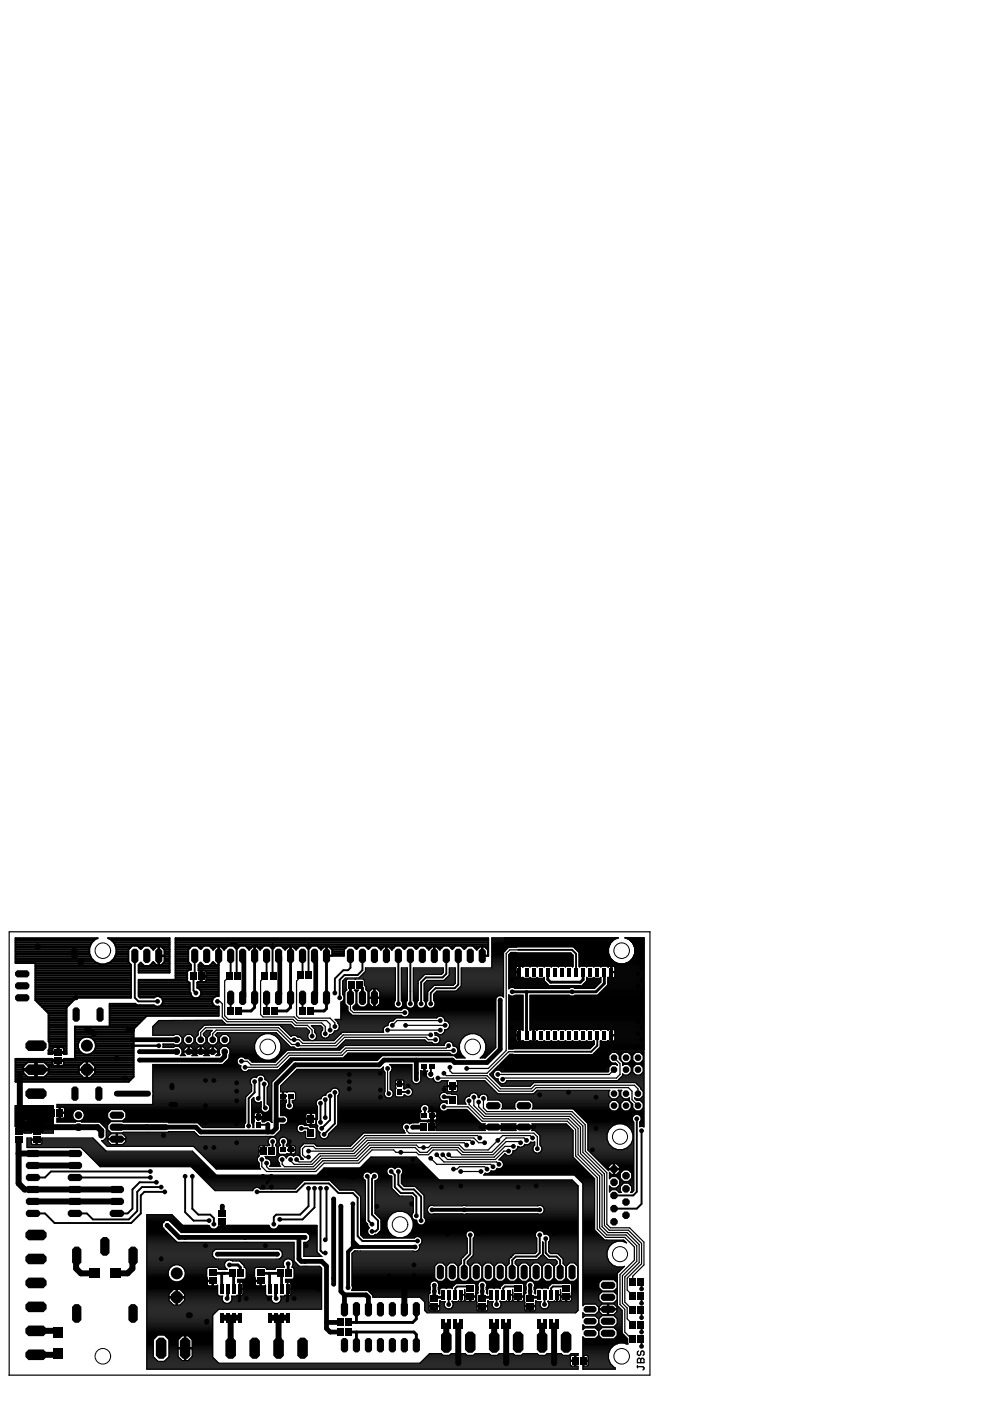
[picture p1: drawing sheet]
<svg xmlns="http://www.w3.org/2000/svg" width="210mm" height="297mm" viewBox="0 0 210 297" stroke-linecap="round" stroke-linejoin="round" font-family="sans-serif">
<g fill="none" stroke="#000" stroke-width=".25">
<path d="M1.9 197.6h135.9v94h-135.9M1.9 197.6v93.9M104.3 199.8h25.3M104.3 199.6h25.5M104.3 199.4h25.7M104.3 199.2h26M104.3 198.9h26.5M107.1 198.8v2.7l.7-.8h1.8M132.8 198.9h3.7M133.3 199.2h3.2M133.6 199.4h2.9M133.8 199.6h2.7"/>
<path d="M134 199.8h2.5M32.4 219.4h4.5M32.4 219.2h9.6M32.4 219h9.6M32.4 218.8h9.6M32.4 218.6h9.7M32.4 218.4h9.9M32.4 218.2h10.1M32.4 217.9h10.3M32.4 217.7h10.6M32.5 217.5h10.7M32.8 217.3h28.9"/>
<path d="M33 217.1h14.8M33.2 216.9h14.4M33.4 216.6h14M33.6 216.4h13.5M38.1 219.4h1.3M38.3 219.7h.9M38.5 219.9h.5M40.6 219.4h1.4M40.8 219.7h.9M41 219.9h.5M42 219.4v-.7l1.3-1.4h16l2.4 2.5a.91 .91 0 0 1 1.2-.2M42 219.4l-.6 .6v.9l.7 .7h.9l.7-.7v-.9l-.6-.6v-.3l.7-.6h1.2l-.5 .4v.5"/>
<path d="M43.1 219.2h1.4M43.1 219.4h1.4M43.2 219h1.3M43.4 219.7h.9M43.5 218.8h1.2M43.6 219.9h.5M43.7 218.6h1.2M44.5 219.4l-.5 .6v.9l.6 .7h1l.6-.7v-.9l-.5-.6 .4-.4h12.5l3 3M45.7 219.4h1.3M45.8 219.2h10.3M45.9 219.7h.9M46 219h12.6"/>
<path d="M46.1 212.3h.5l.5 .5v2.8l1 1h13.8l.7 .8h2.6l1 1v1.3M46.1 219.9h.5M48.2 219.4h7.3M48.4 219.7h6.7M48.7 207l-1.1 1v7.4l.8 .7h13.7l.8 .8h5.3l.8 .7v1.6M48.7 219.9h6.2M56.2 207.1l-.9 .9v7.1l.5 .5h6.6l.7 .8h6.1l.8 .7v1.3M57.5 219.2h1.3M58 219.4h1.1M58.4 219.7h.9M58.6 219.9h.9M59.5 217.5h2.4"/>
<path d="M59.6 217.7h.1M59.7 217.7h2.5M59.9 217.9l5 .1 .7 .6v.3l-.4 .6v.4M60.1 218.2h5M60.3 218.4h5M60.5 218.6h5.1M60.8 218.8h4.8M61 219h4.5M61.2 219.2h4.1M61.4 219.4h3.9M61.6 219.7h.2M62.4 218l-.8-.8h-13.7l-.9-.9-13.3 .1-1.3 1.2v1.9h4.4l.2-.2h.9l.7 .7v.9l-.7 .7h-.9l-.2-.2h-2.3v.6h2.3l.2-.1h.9l.7 .6v.9l-.4 .4h1.1l-.4-.4v-.3"/>
<path d="M62.9 219.6l.2 .3h2.1M62.9 219.7h2.3M63.8 207.1l-.9 .9v7.4l.5 .5h6.6l1 1v.7M65.2 219.9a.96 .96 0 0 0 1 .7 .96 .96 0 0 0 .9-.7M66.1 217.5h1.9M66.3 217.7h2M66.5 217.9h1.9M66.7 218.2h1.7M66.7 218.8h1.4M66.7 218.6h1.5M66.7 218.4h1.7M66.7 218.2l-.7-.8h2l.4 .5v.5"/>
<path d="M66.7 218.2v.7l.4 .6v.4M66.8 219h1.2M67 219.2h1M67.1 219.4h1M67.1 219.9h1.3M67.1 219.7h1.1M68.4 218.4a.96 .96 0 0 0 .1 1.6 .96 .96 0 0 0 1.4-.6M69.6 219.9h1.9M69.8 219.7h1.9M69.9 219.4h2.1M69.9 219.3v.1M70.4 219.2h1.8"/>
<path d="M70.7 219h1.7M70.8 218.8h10.5M70.9 218.6h10.3M70.9 218.6h.1M70.9 218.6a.93 .93 0 0 1-1 .7M71.1 216.2h12.5M71.3 216.4h12.1M71.6 216.6h11M71.6 216.9h10.8M71.6 216.7l.3 .8M71.6 218.4h9.6M71.8 217.1h10.5"/>
<path d="M71.8 218.2l-.6 .4M71.8 218.2h9.5M71.9 217.3h10.4M71.9 217.9h9.5M71.9 217.7h9.6M71.9 217.5h10M71.9 217.5l-.1 .7M72.2 219.2h.1M72.3 216h11.5M72.3 215.8h20.3M72.3 215.6h13.2M72.3 215.3h12.9"/>
<path d="M72.3 215.1h2.3M72.3 214.9h2M72.3 214.7h1.8M72.3 214.5h1.6M72.3 214.3h1.4M72.3 214.1h1.4M72.3 213.8h1.4M72.3 213.6h1.4M72.3 213.4h1.4M72.3 213.2h1.2M72.3 213h1M72.3 212.8h.8"/>
<path d="M72.3 212.5h.8M72.6 212.3l-.3 .2v3.6h-1.3l.6 .6M72.6 212.3h.5M72.7 209.1h.7M72.7 210.8h.4M72.7 210.6h.4M72.7 210.4h.4M72.7 210.2h.5M72.7 210h.8M72.7 209.7h.7M72.7 209.5h.7M72.7 209.3h.7"/>
<path d="M72.7 208.9h.7M72.7 208.7h.7M72.7 208.4h.7M72.7 208.2h.7M72.7 208h.7M72.7 208v2.9l.1 .1M72.8 212.1h.3M72.8 211a.96 .96 0 0 1-.2 1.3M72.8 211h.3M72.9 207.8h.5M72.9 211.9h.2M72.9 211.2h.2"/>
<path d="M73 211.7h.1M73 211.5h.1M73.1 207.6h10.7M73.6 207.6l-.2 .2v1.9l.2 .2-.5 .4v2.5l.6 .6v.9l1 1h10.4a.95 .95 0 0 0 1.4 .1 .95 .95 0 0 0 0-1.4 .95 .95 0 0 0-1.4 .1h-10l-.2-.2v-.5l.6-.6v-2.5l-.4-.4h.9l-.3 .4v2.5l.7 .7h.9l.7-.7v-2.5l-.4-.5v-.6l-.3-.3M74.3 211.6v2.5l.6 .6h10.9M74.9 213.8h10.6M74.9 213.6h9M74.9 213.4h1.3M75.1 214.1h10.1M75.1 213.2h.9M75.3 207.6h.1M75.3 209.9h.1"/>
<path d="M75.3 213h.5M75.4 210.2h.4M75.5 212.8h.2M75.5 212.5h.2M75.5 212.3h.2M75.5 212.1h.2M75.5 211.9h.2M75.5 211.7h.2M75.5 211.5h.2M75.5 211.2h.2M75.5 211h.2M75.5 210.8h.2"/>
<path d="M75.5 210.6h.2M75.5 210.4h.2M76.1 207.4l1.4-1.4v-.8h6.3v6.9M76.3 207.1h7.5M76.5 206.9h7.3M76.7 206.7h7.1M77 206.5h6.8M77 207.6l.3 .2v1.1M77.2 206.3h6.6M77.2 207.8h6.6M77.3 208.9h6.5M77.3 208.7h6.5"/>
<path d="M77.3 208.4h6.5M77.3 208.2h6.5M77.3 208h6.5M77.4 206.1h6.4M77.4 213.4h1.5M77.5 209.1h6.3M77.5 205.8h6.3M77.5 205.6h6.3M77.5 205.4h6.3M77.6 209.7h1.2M77.6 209.5h6.2M77.6 209.3h6.2"/>
<path d="M77.7 213.2h.9M77.7 210h.9M77.9 213h.5M77.9 210.2h.5M78 212.8h.2M78 212.5h.2M78 212.3h.2M78 212.1h.2M78 211.9h.2M78 211.7h5.8M78 211.5h5.8M78 211.2h.2"/>
<path d="M78 211h.2M78 210.8h.2M78 210.6h.2M78 210.4h.2M78.2 211.4v-1.1l.7-.7h.4v3.9h-.4l-.7-.7M78.2 211.7v1.1M79.3 213.4h.2M79.3 213.2h.2M79.3 213h.2M79.3 212.8h.2M79.3 212.5h.2M79.3 212.3h.2"/>
<path d="M79.3 212.1h.2M79.3 211.9h.2M79.3 211.2h.2M79.3 211h.2M79.3 210.8h.2M79.3 210.6h.2M79.3 210.4h.2M79.3 210.2h.2M79.3 210h.2M79.3 209.7h.2M79.9 213.4h3.8M79.9 209.7h3.9"/>
<path d="M80.1 213.2h3.5M80.2 210h3.6M80.3 213h3.2M80.4 210.2h3.4M80.5 212.8h3M80.5 212.5h3.1M80.5 212.3h3.2M80.5 212.1h3.3M80.5 211.9h3.3M80.5 211.2h3.3M80.5 211h3.3M80.5 210.8h3.3"/>
<path d="M80.5 210.6h3.3M80.5 210.4h3.3M80.5 211.4v-1.1l-.6-.7h-.4v3.9h.4l.6-.7M80.5 211.7v1.1M81.2 218.6l.2 .3h-8.9l-1.7 1.7h-6.4l-.8-.7M82.2 218.4h11.2M82.4 216.9l-.1 .6a.93 .93 0 0 0-1.1 1.1M83.8 207.4h-10.5l-.6 .6M83.8 212.1a.95 .95 0 0 0 0 1.4 .95 .95 0 0 0 1.3 0 .95 .95 0 0 0 0-1.4M85 213.6h1.5M85.1 207.4h1.3M85.1 209.1h1.3"/>
<path d="M85.1 212.1h1.3M85.1 211.9h1.3M85.1 211.7h1.3M85.1 211.5h1.3M85.1 211.2h1.3M85.1 211h1.3M85.1 210.8h1.3M85.1 210.6h1.3M85.1 210.4h1.3M85.1 210.2h1.3M85.1 210h1.3M85.1 209.7h1.3"/>
<path d="M85.1 209.5h1.3M85.1 209.3h1.3M85.1 208.9h1.3M85.1 208.7h1.3M85.1 208.4h1.3M85.1 208.2h1.3M85.1 208h1.3M85.1 207.8h1.3M85.1 207.6h1.3M85.1 207.1h1.3M85.1 206.9h1.3M85.1 206.7h1.3"/>
<path d="M85.1 206.5h1.3M85.1 206.3h1.3M85.1 206.1h1.3M85.1 205.8h1.3M85.1 205.6h1.3M85.1 205.4h1.3M85.1 212.1v-6.9h1.3v6.9M85.2 213.4h1.1M85.3 212.3h.9M85.3 213.2h.8M85.4 212.5h.7M85.4 213h.7"/>
<path d="M85.4 212.8h.7M86 217.4h8.4M86.2 213.8h18.9M86.2 215.6h6.7M86.4 212.1a.95 .95 0 0 0-.1 1.3 .95 .95 0 0 0 1.2 .2M86.5 214.1h18.6M86.5 215.3h18.6M86.7 214.3h18.4M86.7 215.1h18.4M86.8 214.5h18.3M86.8 214.9h18.3M86.8 214.7h18.3"/>
<path d="M87.5 213.6h1.3M87.6 207.4h1.7M87.6 209.1h1.1M87.6 212.1h1.1M87.6 211.9h1.1M87.6 211.7h1.1M87.6 211.5h1.1M87.6 211.2h1.1M87.6 211h1.1M87.6 210.8h1.1M87.6 210.6h1.1M87.6 210.4h1.1"/>
<path d="M87.6 210.2h1.1M87.6 210h1.1M87.6 209.7h1.1M87.6 209.5h1.1M87.6 209.3h1.1M87.6 208.9h1.1M87.6 208.7h1.1M87.6 208.4h1.1M87.6 208.2h1.1M87.6 208h1.1M87.6 207.8h1.3M87.6 207.6h1.5"/>
<path d="M87.6 207.1h1.9M87.6 206.9h2.1M87.6 206.7h2.3M87.6 206.5h6.1M87.6 206.3h6.3M87.6 206.1h6.4M87.6 205.8h6.4M87.6 205.6h6.4M87.6 205.4h6.4M87.6 212.1a.93 .93 0 0 1-.1 1.5M87.7 213.4h.8M87.8 212.3h.7"/>
<path d="M87.9 213.2h.5M87.9 212.5h.5M87.9 213h.5M87.9 212.8h.5M88.7 208l1.3-1.4h3.6l.4-.4v-1h-6.4v6.9M88.7 212.1a.93 .93 0 0 0 .1 1.5M88.7 208v4.1M89.8 213.6h1M89.9 209.1h2M89.9 212.1h.8M89.9 211.9h.8M89.9 211.7h.8"/>
<path d="M89.9 211.5h.8M89.9 211.2h.8M89.9 211h.8M89.9 210.8h.8M89.9 210.6h.8M89.9 210.4h.8M89.9 210.2h.9M89.9 210h1.1M89.9 209.7h1.3M89.9 209.5h1.5M89.9 209.3h1.8M89.9 208.7h6.5"/>
<path d="M89.9 212.1a.95 .95 0 0 1 .1 1.3 .95 .95 0 0 1-1.2 .2M90 208.4h6.5M90 213.4h.6M90.1 212.3h.4M90.2 213.2h.3M90.2 212.5h.2M90.2 208.2h6.3M90.2 213h.2M90.2 212.8h.2M90.4 208h6.1M90.7 212.1a.93 .93 0 0 0 .1 1.5M90.8 213.6l.3 .2 .8-.2"/>
<path d="M91.3 219.4h-18.5l-1.8 1.8h-6.9l-.7-.8h-1.8l-2.5-2.5h-15.5l-1 1v1.5M91.8 213.6h13.3M92 212.1h13.1M92 211.9h13.1M92 211.7h13.1M92 211.5h13.3M92 211.2h13.5M92 211h14.8M92 210.8h14.8M92 210.8v1.3M92 212.1a.93 .93 0 0 1-.1 1.5M92.1 213.4h13"/>
<path d="M92.1 208.9l-1.4 1.4v1.8M92.1 212.3h13M92.2 210.6h14.6M92.2 219h.4M92.2 213.2h12.9M92.2 212.5h12.9M92.3 219.2h.6M92.3 219.4h6.7M92.3 213h12.8M92.3 212.8h12.8M92.3 219.2v.3a.94 .94 0 0 1 .9 .5 .94 .94 0 0 1-.1 1M92.4 210.4h14.4"/>
<path d="M92.9 219.7h5.7M93.1 219.9h5.2M93.4 216.4h-9.2l-1 1M93.8 219.2h5.7M93.8 215.6h11.3M93.9 215.6l.4 .6M93.9 215.6a.95 .95 0 0 0-1.3 .2h-8.6l-.7 .7-.6 .1-.3 .3M94.1 219h11M94.1 215.8h11M94.2 207.8h2.3M94.2 218.8h10.9M94.2 216h10.9"/>
<path d="M94.3 218.6h10.8M94.3 218.4h10.8M94.3 216.4h10.8M94.3 216.2h10.8M94.3 216.2v.3l.6 .1 .3 .3M94.3 218.6a.95 .95 0 0 1-.7 .7 .95 .95 0 0 1-1-.3h-.4l.1 .2M94.4 207.6h2.1M94.6 207.4h1.9M94.8 207.1h1.7M94.9 218.2h10.2M95 216.6h10.1M95.1 206.9h1.4"/>
<path d="M95.2 217.9h9.9M95.2 216.9h9.9M95.2 216.9a.94 .94 0 0 1 0 1 .94 .94 0 0 1-.9 .4v.3M95.3 217.7h9.8M95.3 217.1h9.8M95.3 206.7v-1.5h1.2v3.3l-.3 .4h-6.3M95.3 206.7h1.2M95.3 206.5h1.2M95.3 206.3h1.2M95.3 206.1h1.2M95.3 205.8h1.2M95.3 205.6h1.2"/>
<path d="M95.3 205.4h1.2M95.3 206.7l-1.2 1.2h-3.5l-.7 .6v3.6M95.3 217.5h9.8M95.3 217.3h9.8M96.9 210h9.9M97.1 209.7h9.7M97.3 209.5h9.5M97.5 209.3h9.3M97.7 209.1h9.1M97.8 207.4h9M97.8 208.9h9M97.8 208.7h9"/>
<path d="M97.8 208.4h9M97.8 208.2h9M97.8 208h9M97.8 207.8h9M97.8 207.6h9M97.8 207.1h9M97.8 206.9h9M97.8 206.7h9M97.8 206.5h9M97.8 206.3h9M97.8 206.1h9M97.8 205.8h9"/>
<path d="M97.8 205.6h9M97.8 205.4h9M100.9 219.2h4.2M101.4 219.4h3.7M101.9 219.7h3.2M102.1 219.9h3M104.3 200.7h24.9M104.3 204.8h2.5M104.3 204.3h2.5M104.3 205h2.5M104.3 204.6h2.5M104.3 204.1h2.5"/>
<path d="M104.3 203.9h2.5M104.3 203.7h2.5M104.3 203.5h2.5M104.3 203.3h2.5M104.3 203h2.5M104.3 202.8h2.5M104.3 202.6h2.5M104.3 202.4h2.5M104.3 202.2h2.5M104.3 202h2.5M104.3 201.7h2.6M104.3 201.5h2.9"/>
<path d="M104.3 201.3h3.1M104.3 201.1h3.3M104.3 200.9h3.5M104.3 200.5h24.9M104.3 200.2h25M104.3 200h25.1M105.1 211.7v10.4l-2.2 2.2h-1.1l.8-.8 .4-1v-1.1M106.6 211.2h.2M106.8 210.2h-14.2l-.6 .6M106.8 205.2h-9v3.8l-1.1 1.2M107.1 201.6h.1M107.9 204.8h13.6"/>
<path d="M107.9 207.4h3.1M107.9 204.3h13.6M107.9 209.1h18.6M107.9 219.9h1.5M107.9 219.7h1.5M107.9 219.2h1.5M107.9 219h1.5M107.9 218.8h1.5M107.9 218.6h1.5M107.9 218.4h1.6M107.9 218.2h3M107.9 217.9h3"/>
<path d="M107.9 217.7h3M107.9 217.5h3M107.9 217.3h3M107.9 217.1h3M107.9 216.9h3M107.9 216.6h3M107.9 216.4h3M107.9 216.2h3M107.9 216h3M107.9 215.8h3M107.9 215.6h3M107.9 215.3h3"/>
<path d="M107.9 215.1h3M107.9 214.9h3M107.9 214.7h3M107.9 214.5h3M107.9 214.3h3M107.9 214.1h3M107.9 213.8h3M107.9 213.6h3M107.9 213.4h3M107.9 213.2h3M107.9 213h3M107.9 212.8h3"/>
<path d="M107.9 212.5h3M107.9 212.3h3M107.9 212.1h3M107.9 211.9h3M107.9 211.7h3M107.9 211.5h3M107.9 211.2h3M107.9 211h.1M107.9 209.5h.1M107.9 209.3h18.4M107.9 208.9h8.4M107.9 208.7h8.2"/>
<path d="M107.9 208.4h8M107.9 208.2h7.8M107.9 208h7.5M107.9 207.8h7.5M107.9 207.6h7.5M107.9 207.1h1.5M107.9 206.9h1.5M107.9 206.7h1.5M107.9 206.5h1.5M107.9 206.3h1.5M107.9 206.1h2.2M107.9 205.8h1.5"/>
<path d="M107.9 205.6h1.5M107.9 205.4h1.5M107.9 205.2h1.5M107.9 205h1.6M107.9 204.6h13.6M107.9 204.1h13.6M107.9 203.9h13.6M107.9 203.7h13.6M107.9 203.5h13.6M107.9 203.3h13.6M107.9 203h13.6M107.9 202.8h13.6"/>
<path d="M107.9 202.6h13.6M107.9 202.4h13.5M107.9 202.4v7.3l.5-.4M108.1 202.2h13.1M108.3 202h1.2M108.3 201.9l-.4 .5M108.4 211.2l-.5-.3v11.5l17.2-.1 .9-.9v-.7M108.8 211.2l.4-.2h1.7v7.4M108.8 209.3l.4 .2M109.2 209.5h11.5M109.4 207.1v-.9h.8v1.2M109.4 219.4v-.9l.2-.2h.5v2.5"/>
<path d="M109.4 207.1l.2 .3M109.5 201.9l11.5 .1 .5 .5v2.4l-.1 .1-.2-.2h-1.1l-.2 .2-.2-.2h-1.1l-.2 .2-.2-.2h-1.1l-.2 .2-.2-.2h-1.1l-.2 .2-.2-.2h-1.1l-.2 .2-.2-.2h-1.1l-.2 .2-.2-.2h-1.1l-.2 .2-.2-.1M109.9 201.4h-1.8l-.8 .8v20.5l-3.8 3.8h-4.6M110.1 219.9h.1M110.1 219.7h.1M110.1 219.2h.1M110.1 219h.1M110.1 218.8h.1M110.1 218.6h.1M110.1 218.4h.1M110.1 207.1h.1M110.1 206.9h.1"/>
<path d="M110.1 206.7h.1M110.1 206.5h.1M110.1 206.3h.1M110.1 205.8h.1M110.1 205.6h.1M110.1 205.4h.1M110.1 205.2h.1M110.1 205h.1M110.7 204.9h-.5v1.1h-.8v-.9l.2-.2h.5v2.5M110.7 204.9l.1 .1M110.8 207.3l.2 .2h1.3l.1-.1 .1 .1h1.3l.1-.1 .1 .1h1.3v.5l1.1 1.1M110.8 205h.1"/>
<path d="M110.9 218.4h-.1v-7.3h-1.6a1.01 1.01 0 0 1-1.2 0v11.2l.8-.1M110.9 218.4l-.7-.1v1.1h-2.3M111 204.7l-.2 .3M112.3 204.7l.1 .2 .1-.2M112.3 207.4h.2M112.4 205h.1M112.4 218.4l.7-.1v1.1h.1v-1.1h.5l.2 .1 .2-.2h1.1l.2 .2 .2-.2h1.1l.2 .2 .2-.2h1.1l.2 .2M112.4 218.2h24.1M112.4 217.9h24.1M112.4 217.7h24.1M112.4 217.5h24.1M112.4 217.3h24.1"/>
<path d="M112.4 217.1h24.1M112.4 216.9h24.1M112.4 216.6h24.1M112.4 216.4h24.1M112.4 216.2h24.1M112.4 216h24.1M112.4 215.8h24.1M112.4 215.6h24.1M112.4 215.3h24.1M112.4 215.1h24.1M112.4 214.9h24.1M112.4 214.7h24.1"/>
<path d="M112.4 214.5h24.1M112.4 214.3h24.1M112.4 214.1h24.1M112.4 213.8h24.1M112.4 213.6h24.1M112.4 213.4h24.1M112.4 213.2h24.1M112.4 213h24.1M112.4 212.8h24.1M112.4 212.5h24.1M112.4 212.3h24.1M112.4 212.1h24.1"/>
<path d="M112.4 211.9h24.1M112.4 211.7h24.1M112.4 211.5h24.1M112.4 211.2h24.1M113.1 219.9h.1M113.1 219.7h.1M113.1 219.2h.1M113.1 219h.1M113.1 218.8h.1M113.1 218.6h.1M113.1 218.4h.1M113.8 204.7l.1 .2 .1-.2"/>
<path d="M113.8 207.4h.2M113.8 218.4h.1M113.9 205h.1M115.3 204.7l.1 .2 .1-.2M115.3 207.4h.1M115.3 218.4h.1M115.4 205h.1M115.4 207.2l-.2 .2h-1.1l-.2-.2-.2 .2h-1.1l-.2-.2-.2 .2h-1.1l-.2-.2-.2 .2M115.4 207.2h.1M115.4 207.2v.8l1 1h7l1-1M116.8 204.7l.1 .2 .1-.2M116.8 218.4h.1"/>
<path d="M116.9 205h.1M118.3 204.7l.1 .2 .1-.2M118.3 218.4h.1M118.4 205h.1M118.4 218.4l.2-.2h1.1l.2 .2 .2-.2h1.1l.2 .2 .2-.2h1.1l.2 .2M119.8 204.7l.1 .2 .1-.2M119.8 218.4h.1M119.9 205h.1M121.1 211.2l-.4-.2h-8.3v7.4M121.1 209.3l-.4 .2M121.3 204.7l.1 .2M121.3 218.4h.1"/>
<path d="M121.4 205h.1M121.4 204.9v-2.4l-.4-.4h-12.6l-.4 .3v7a1.02 1.02 0 0 1 1.2 0h11.5a1.01 1.01 0 0 1 1.2 0h4.1l1.3-1.2v-.7h-2.8v.5l-1.1 1.1M121.4 204.9h.1M121.5 209.3l.4 .2M121.6 200.7l1.3 1.2v3M121.7 200.9h7.4M121.9 209.5h4.2M121.9 211h14.6M121.9 211l-.4 .2M121.9 201.1h7.1M122.1 201.3h6.9M122.3 201.5h6.7"/>
<path d="M122.5 201.7h6.5M122.8 202h6.2M122.8 204.8h13.7M122.8 202v2.9l.1 .1 .2-.2h1.1l.2 .2 .2-.2h1.1l.2 .2 .2-.2h1.1l.2 .2 .2-.2h1.1l.2 .2 .2-.1h.5v1.1h.8v-.9l-.2-.2h-.5v2.5M122.8 202l-1.2-1.2h-13.7l-1.1 1.1v9.5l-.4-.3h-.7l-.6 .6M122.8 204.3h13.7M122.8 204.6h13.7M122.8 204.1h7.9M122.8 203.9h7.4M122.8 203.7h7.2M122.8 203.5h7M122.8 203.3h6.8"/>
<path d="M122.8 203h6.6M122.8 202.8h6.5M122.8 202.6h6.4M122.8 202.4h6.3M122.8 202.2h6.2M122.8 218.4h.1M122.9 205h.1M122.9 204.9h.1M122.9 218.4l.2-.2h1.1l.2 .2M123 204.7l-.1 .2M123.5 208.9h3.2M123.7 208.7h3.3"/>
<path d="M123.9 208.4h3.3M124.1 208.2h3.3M124.3 204.7l.1 .2 .1-.2M124.3 218.4h.1M124.4 208h3M124.4 205h.1M124.4 207.4h.1M124.4 208v-.8l.2 .2h1.1l.2-.2 .2 .2h1.1l.2-.2v1l-1.3 1.3M124.4 207.8h3M124.4 207.6h3M124.4 218.4l.2-.2h1.1l.2 .2 .2-.2h1.1l.2 .2M125.8 204.7l.1 .2 .1-.2"/>
<path d="M125.8 207.4h.2M125.8 218.4h.1M125.9 205h.1M126.9 210.8h9.6M127.1 210.6h9.4M127.3 204.7l.1 .2 .1-.2M127.3 207.4h.1M127.3 210.4h9.2M127.3 218.4h.1M127.4 205h.1M127.4 218.4l.2-.2h1.1l.2 .2 .2-.1h.5v1.1h6.9M127.5 210.2h9"/>
<path d="M127.7 210h8.8M128 209.7h8.5M128.2 209.5h8.3M128.4 209.3h8.1M128.6 209.1h7.9M128.8 204.7l.2 .3M128.8 208.9h7.7M128.8 218.4h.2l-.2-.3h-1.3l-.1 .2-.1-.2h-1.3l-.1 .2-.1-.2h-1.3l-.1 .2-.1-.2h-1.3l-.1 .2-.1-.2h-1.3l-.1 .2-.1-.2h-1.3l-.1 .2-.1-.2h-1.3l-.1 .2-.1-.2h-1.3l-.1 .2-.1-.2h-1.3l-.1 .2-.1-.2h-1.3l-.2 .3M128.9 205h.1M128.9 207.4h7.6M128.9 208.7h7.6M128.9 208.4h7.6"/>
<path d="M128.9 208.2h7.6M128.9 208h7.6M128.9 207.8h7.6M128.9 207.6h7.6M129 207.3v1.6l-2.3 2.2h-4.8a1.01 1.01 0 0 1-1.2 0h-8.2v7.3h-.1M129.1 207.4l-.2-.2v1.6l-2.2 2.2M129.6 219.9h.1M129.6 219.7h.1M129.6 219.2h.1M129.6 219h.1M129.6 218.8h.1M129.6 218.6h.1"/>
<path d="M129.6 218.4h.1M129.6 207.1h.1M129.6 206.9h.1M129.6 206.7h.1M129.6 206.5h.1M129.6 206.3h.1M129.6 205.8h.1M129.6 205.6h.1M129.6 205.4h.1M129.6 205.2h.1M129.6 205h.1M129.7 206.1h6.8"/>
<path d="M130.3 218.4h6.2M130.3 205h6.2M130.4 207.1h6.1M130.4 207.1v-.9h-.8v1.2M130.4 219.4v-.9l-.2-.2h-.5v2.5M130.4 207.1l-.2 .3M130.4 219.9h6.1M130.4 219.7h6.1M130.4 219.2h6.1M130.4 219h6.1M130.4 218.8h6.1M130.4 218.6h6.1"/>
<path d="M130.4 206.9h6.1M130.4 206.7h6.1M130.4 206.5h6.1M130.4 206.3h6.1M130.4 205.8h6.1M130.4 205.6h6.1M130.4 205.4h6.1M130.4 205.2h6.1M131.2 204.4a2.83 2.83 0 0 1-2.2-2.7 2.83 2.83 0 0 1 2.1-2.9h-26.8v6.4M132.4 204.4a2.83 2.83 0 0 0 2.2-2.7 2.83 2.83 0 0 0-2.1-2.9h4v40.1l-.3-.1-.6 .1M132.9 204.1h3.6M133.4 203.9h3.1"/>
<path d="M133.6 203.7h2.9M133.8 203.5h2.7M134.1 203.3h2.4M134.2 200h2.3M134.2 203h2.3M134.3 200.2h2.2M134.3 202.8h2.2M134.4 200.5h2.1M134.4 202.6h2.1M134.5 200.7h2M134.5 202.4h2M134.5 200.9h2"/>
<path d="M134.6 202.2h1.9M134.6 202h1.9M134.6 201.7h1.9M134.6 201.5h1.9M134.6 201.3h1.9M134.6 201.1h1.9M3.2 237.6h1.8M3.2 236.1h2.1M3.2 237.8h2M3.2 236.5h1.8M3.2 235.9h2.3M3.2 236.7h1.8"/>
<path d="M3.2 235.6h2.5M3.2 235.2h6.7M3.2 237.4h1.8M3.2 238.7h8.1M3.2 238.4h8.1M3.2 238.2h2.5M3.2 238h2.2M3.2 237.2h1.8M3.2 236.9h4.3M3.2 236.3h1.8M3.2 235.4h6.7M3.2 235h6.8"/>
<path d="M3.2 234.8h8.1M3.2 234.6h8.1M3.8 239.1h.3M3.8 239.7h.3M3.8 239.5h.3M3.8 239.3h.3M3.8 238.9v.9h1.3v-.7M4.1 238.9v1.1h1v.3h1.5v-.3h1v-1.1M4.1 240h3.5M4.9 238.9l.2 .2M5.1 239.1h1.5M5.1 239.7h1.5"/>
<path d="M5.1 239.5h1.5M5.1 239.3h1.5M5.9 238.5l-.9-.9v-.5h5.3v.5l-.9 .9M5.9 235.4l-.9 .9v.5h4.9M6.6 239.1v.7h2.3v-.7M6.8 238.9l-.2 .2M7.5 237.6h.3M7.5 236.1h.3M7.5 237.8h.3M7.5 236.5h.3M7.5 235.9h.3M7.5 236.7h.3"/>
<path d="M7.5 235.6h.3M7.5 237.4h.3M7.5 238.2h.3M7.5 238h.3M7.5 237.2h.3M7.5 236.3h.3M7.5 235.4v3.1M7.6 239.1h.3M7.6 239.7h.3M7.6 239.5h.3M7.6 239.3h.3M7.8 235.4v3.1"/>
<path d="M7.8 236.9h2.2M7.9 240h3.4M8.7 238.9l.2 .2M8.9 239.1h2.4M8.9 239.7h2.4M8.9 239.5h2.4M8.9 239.3h2.4M9.4 235.4l.6 .7h1.1v1h.2v3.2h-2.4v-.3h-1v-1.1M9.6 235.6h.3M9.6 238.2h1.7M9.8 235.9h1M9.8 238h1.5"/>
<path d="M9.9 236.8l.3 .3h.6v-2.3h-.6l-.3 .2v.8h1.2v-1h.2v-.4h-8.1v4.5h8.1M9.9 236.8h.1M10 237.8h1.3M10.2 237.6h1.1M10.3 237.4h1M10.3 237.2h1M10.8 236.5h.3M10.8 236.7h.3M10.8 235.6h.3M10.8 235.2h.3M10.8 236.9h.3M10.8 236.3h.3"/>
<path d="M10.8 235.4h.3M10.8 235h.3M12.1 237.6h4.1M12.1 237.8h4M12.1 237.4h3.7M12.1 237.2h3.5M12.1 234.8h40M12.1 234.6h40M12.1 234.3h40M12.5 236.5h.3M12.5 236.7h.3M12.5 235.6h.3"/>
<path d="M12.5 235.2h.3M12.5 236.9h.3M12.5 236.3h.3M12.5 235.4h.3M12.5 235h.3M12.8 235.9h2.8M13.6 236.9h1.9M13.7 235h38.4M13.7 236.5h1.7M13.7 236.7h1.7M13.7 235.6h2M13.7 235.2h38.4"/>
<path d="M13.7 236.3h1.7M13.7 235.4h2.2M15.5 236.1h-3v1h-.4v.8h3.9l.1-.1h1.1l.1 .1h3.9l1.3 1.4M16.4 235.2a1.26 1.26 0 0 0-.8 1.9 1.26 1.26 0 0 0 2.1 0M16.9 235.2a1.26 1.26 0 0 1 .8 1.9M17.1 237.6h6.4M17.2 237.8h34.9M17.4 235.4h5.9M17.5 237.4h5.8M17.6 235.6h5.5M17.7 237.2h5.3M17.7 235.9h5.2"/>
<path d="M17.8 236.9h5M17.8 236.1h5M17.9 236.7h4.9M17.9 236.5h4.9M17.9 236.3h4.9M21.3 238h2M21.5 238.2h1.6M21.7 238.4h1.2M21.9 238.7h.9M22.1 238.9h.7M22.3 239.1h.5M22.5 239.3v1.9l-.6 .6h-.4l1.2 1.2h18.3l4.9 4.9h9.3l-.2-.3v-1"/>
<path d="M22.5 240h.8M22.5 239.7h.6M22.5 239.5h.4M22.5 239.3h.3M22.8 235.9l.7-.7h2.5l.7 .7v1l-.7 .7h-2.5l-.7-.7zM23.5 237.8l-.7 .7v1l.7 .7M26 237.8l.2 .1 15.7 .1 1 1.1h8.9v-.2M26.1 237.6h26M26.2 235.4h25.9M26.3 237.4h25.8M26.4 235.6h25.7M26.5 237.2h25.6"/>
<path d="M26.6 235.9h25.5M26.7 236.9h25.4M26.7 236.1h25.4M26.7 236.5h25.4M26.7 236.7h25.4M26.7 236.3h25.4M32.4 227h18.9M32.4 226.8h18.7M32.4 226.6h18.7M32.4 226.4h18.6M32.4 226.1h18.6M32.4 225.9h18.5"/>
<path d="M32.4 233.7h19.7M32.4 233.5h19.7M32.4 234.1h19.7M32.4 232.4h19.9M32.4 233.3h19.7M32.4 227.9h26.8M32.4 229.2h20.6M32.4 230.7h20.9M32.4 227.2h27.4M32.4 230h20.9M32.4 230.9h20.9M32.4 233.9h19.7"/>
<path d="M32.4 233.1h19.7M32.4 232.8h19.7M32.4 232.6h19.7M32.4 231.3h20.9M32.4 231.1h20.9M32.4 230.5h20.9M32.4 230.2h20.9M32.4 229.8h20.8M32.4 229.6h20.7M32.4 229.4h20.6M32.4 228.9h20.7M32.4 228.7h20.9"/>
<path d="M32.4 228.5h21.1M32.4 228.3h22.1M32.4 228.1h22.3M32.4 227.7h27M32.4 227.4h27.2M32.4 232h20.3M32.4 232.2h20.1M32.4 231.8h20.5M32.4 231.5h20.8M34.6 221.8h19.4M34.6 221.6h19.4M35.7 240h5.5"/>
<path d="M35.7 238h16.4M38.1 221.4h1.3M38.1 222h1.3M38.3 223.8h1M38.3 221.2h.9M38.3 222.3h.9M38.5 223.6h.6M38.5 221h.5M38.5 222.5h.5M38.6 220.7h.3M38.6 223.3h.3M38.6 222.9h7.9"/>
<path d="M38.6 222.7h.3M38.6 220.5h.3M38.6 220.3h.3M38.6 220.1h.3M38.9 222.9v-.4l.7-.6h.3v1.2h-1.3M39.9 222.5h.2M39.9 222.3h.2M39.9 222.7h.2M39.9 222h.2M40.6 222h1.4M40.6 221.4h1.3M40.7 223.8h1.1"/>
<path d="M40.8 222.3h1M40.9 221.2h.8M41 223.6h.6M41 222.5h.6M41.1 221h.4M41.1 223.3h.4M41.1 222.9v-.4l-.6-.6h-.4v1.2h2.4v-1.2h-.4l-.6 .6v.4M41.1 222.7h.4M41.1 223.1v.3l-.4 .4h1.2l-.4-.4v-.3M41.1 220.7h.3M41.1 220.5h.3M41.1 220.3h.3"/>
<path d="M41.1 220.1h.3M42.1 238.2h9.8M42.3 238.4h9.5M42.5 222.5h.2M42.5 222.3h.2M42.5 222.7h.2M42.5 222h.2M42.6 238.7h9.2M42.8 238.9h9M43.1 222h1.4M43.2 221.4h1.3M43.3 223.8h1.1"/>
<path d="M43.3 222.3h1M43.4 221.2h.9M43.5 223.6h.7M43.6 222.5h.5M43.6 221h.4M43.6 223.3h.4M43.6 222.9v-.4l-.6-.6h-.3v1.2h2.3v-1.2h-.3l-.7 .6v.4M43.6 222.7h.4M43.6 223.1v.3l-.4 .4h1.2l-.4-.4v-.3M43.7 220.7h.3M43.7 220.5h.3M43.7 220.3h.3"/>
<path d="M43.7 220.1h.3M45 222.5h.2M45 222.3h.2M45 222.7h.2M45 222h.2M45.1 220.4v-1.2l.8-.8h12.9l3.1 3.1h1.2l.3 .2h7.9l1.7-1.8h17.3l.5 .5h1.5M45.7 222h1.3M45.7 221.4h1.3M45.8 223.8h.7M45.9 222.3h.9M45.9 221.2h.9M46 223.6h.6"/>
<path d="M46.1 222.5h.5M46.2 221h.4M46.2 223.3h.3M46.2 222.9v-.4l-.7-.6h-.3v1.2h1.3M46.2 222.7h.3M46.2 223.1v.3l-.4 .4h.7l.2-.2-.2-.2v-.9l.7-.6h.9l.7 .6-.2 1.9-1.3 1.3M46.2 220.7h.3M46.2 220.5h.3M46.2 220.3h.3M46.2 220.1h.3M47.5 225.5h2.9M47.7 225.3h2.6"/>
<path d="M47.9 225.1h2.4M48.1 224.8h2.2M48.3 221.4h5.7M48.3 222h5.7M48.3 224.6h2M48.5 221.2h5.6M48.5 222.3h5.5M48.5 224.4h2M48.6 224.2h2.1M48.6 224h6.2M48.6 223.8h6M48.6 223.6h5.8"/>
<path d="M48.7 221h5.5M48.7 222.5h5.3M48.8 220.7h5.5M48.8 223.3h5.5M48.8 223.1h5.4M48.8 222.9h5.3M48.8 222.7h5.3M48.8 220.5h5.5M48.8 220.3h5.7M48.8 220.1h5.9M50.3 224.8a.94 .94 0 0 0 .8 1.2l-.1 .5 .2 .3M50.6 225.7h-18.2v8.5h-20.3v.6h.4v1h1.2v-.8l-.2-.2h-.7v2.3h.7l.2-.3v-.7"/>
<path d="M50.7 224.2l-.4 .6M51.2 226.8l.6 .4M51.7 224.2h3.4M51.9 238.2l-.1 .7M51.9 224.4h3.5M52.1 232.6v5.4l-.2 .2M52.6 227h7.5M52.9 224.6h3M53 229.1v.4l.3 .5M53.1 224.8h5.6M53.3 225.1h5.2M53.3 237.6h.6"/>
<path d="M53.3 236.1h.6M53.3 237.8h.5M53.3 233.7h1M53.3 233.5h.7M53.3 234.1h2.1M53.3 233.3h.6M53.3 236.5h.6M53.3 235.9h4.3M53.3 236.7h4.3M53.3 235.6h2.4M53.3 235.2h2.1M53.3 237.4h.6"/>
<path d="M53.3 238h.5M53.3 237.2h.6M53.3 236.9h1.3M53.3 236.3h.6M53.3 235.4h2.2M53.3 235h2M53.3 234.8h2M53.3 234.6h2.1M53.3 234.3h2.1M53.3 233.9h2.1M53.3 230v1.4l-1.2 1.2M53.4 233.1h.4"/>
<path d="M53.5 238.2l.2 .7M53.5 238.2h.3M53.6 238.4h.2M53.7 238.9h.1M53.7 238.7h.1M53.7 232.8h.1M53.8 233.1a.94 .94 0 0 0 1.6 .5v1a.92 .92 0 0 0 .7 1.3M53.8 232.7v.4M53.8 232.7l-.5 .4v4.9l.2 .2M53.8 232.7h.1M53.9 236.7v-.5l.2-.3h.5v1.7h.3v-1.7h.5l.2 .3v.5M54.5 228.3l-.1 .2a.93 .93 0 0 0-1.4 .6"/>
<path d="M54.6 236.1h.3M54.6 236.5h.3M54.6 237.4h.3M54.6 237.2h.3M54.6 236.3h.3M54.9 236.9h2.7M55.1 227.9l-.6 .4M55.2 233.7h.2M55.4 227.9a.93 .93 0 0 1 .8 1M55.5 236.1h2.1M55.6 237.6h.7M55.6 237.6v-.6h-1.7l.1 .7-.2 .1v1.3h-.2l.1-.2"/>
<path d="M55.6 236.5h2M55.6 237.6l-.1 .1 .2 .1M55.6 237.4h2M55.6 237.2h2M55.6 236.3h2M55.6 237.8h.5M55.7 237.8h.1M55.8 228.1h3.2M56.1 228.3h2.7M56.1 228.5h2.4M56.2 228.9h.1M56.2 228.7h2.1"/>
<path d="M56.2 228.9a.96 .96 0 0 1 .8 1.1M56.2 237.7h.1M56.3 228.9h1.8M56.7 233.7h.9M56.7 233.5h.9M56.7 232.4h.9M56.7 232h.9M56.7 233.3h.9M56.7 230.7h.9M56.7 230.9h.9M56.7 232.2h.9M56.7 233.9h.9"/>
<path d="M56.7 233.1h.9M56.7 232.8h.9M56.7 232.6h.9M56.7 231.8h.9M56.7 231.5h.9M56.7 231.3h.9M56.7 231.1h.9M56.7 229.2h1.2M56.7 230.5h.9M56.8 234.1a.96 .96 0 0 1 .3 1.4M56.8 234.1h.8M56.8 229.4h.9"/>
<path d="M56.9 230.2h.7M56.9 235.6h.7M56.9 229.6h.7M57 230h.6M57 230l-.3 .5v3.6h.1M57 229.8h.6M57 234.3h.6M57.1 235.5l-.6 .4M57.1 235.4h.5M57.1 234.6h.5M57.2 235.2h.4M57.2 235h.4"/>
<path d="M57.2 234.8h.4M57.2 237.6h.4M57.3 237.7l-.1-.2h-.8l-.3 .3h-.4M57.3 237.7h.1M57.3 237.7l.3 .2M57.4 237.8h.2M57.6 237.9h.1M57.6 224.6h1.3M58.2 224.4h.9M58.5 224.2h.8M58.7 224h.9M58.9 220.1h.8"/>
<path d="M58.9 223.8h.9M59.1 220.3h.8M59.1 226.8h1.2M59.1 223.6h.9M59.2 240h4.1M59.2 220.5h.9M59.2 223.3h1M59.3 220.7h1.1M59.3 226.6h1.2M59.3 223.1h1.1M59.4 239.7h3.7M59.4 221h1.2"/>
<path d="M59.4 222.9h1.2M59.5 221.2h1.3M59.5 236.1h5.5M59.5 239.1h3.5M59.5 233.7h1.2M59.5 233.5h1.2M59.5 234.1h.9M59.5 235.9h7.8M59.5 230.7h22.1M59.5 235.6h7.8M59.5 235.2h1.3M59.5 230.9h10.9"/>
<path d="M59.5 239.5h3.5M59.5 239.3h3.5M59.5 238.9h3.5M59.5 238.7h3.6M59.5 238.4h3.8M59.5 236.3h5.3M59.5 235.4h7.8M59.5 235h1.1M59.5 234.8h1M59.5 234.6h.9M59.5 234.3h.9M59.5 233.9h1"/>
<path d="M59.5 231.3h10.6M59.5 231.1h10.7M59.5 230.5h22.1M59.5 230.2h22.1M59.5 226.4h1.2M59.6 221.4h1.4M59.6 222.5h12.6M59.6 222.3h3M59.6 222h2.8M59.6 221.8h1.8M59.6 221.6h1.6M59.7 230h21.9"/>
<path d="M59.7 226.1h1.2M59.9 232h.2M59.9 232.2h.2M59.9 233.1h.2M59.9 232.8h.2M59.9 232.6h.2M59.9 231.8h.2M59.9 231.5h.2M59.9 229.8h21.7M60 225.9h1.1M60.1 232.4h.6M60.1 229.6h21.5"/>
<path d="M60.2 225.7h1.2M60.3 229.4h21.3M60.4 225.5h1.2M60.5 236.5l.5 .6v.7l-.5 .6h-1v1.2l-1.3 1.3h-16l-1.1-1-14.9 .1-.2 .2M60.6 229.2h21M60.6 225.3h1.2M60.6 238.2h4.3M60.7 236.7h4.1M60.7 233.7v-.5l-1.2 .1v3.2h5.3M60.7 233.7a.95 .95 0 0 0-.1 1.3 .95 .95 0 0 0 1.3 .2M60.7 231.5h.2M60.8 228.9h20.8"/>
<path d="M60.8 225.1h1.2M60.9 238h3.9M60.9 222.7l-2.6 2.5h-4.8l-.8-.7h-.7a.95 .95 0 0 0-1.3-.3M60.9 236.9h3.9M61 228.7h20.6M61 237.6h3.8M61 237.8h3.8M61 237.4h6.2M61 237.2h4.8M61.2 228.5h20.4M61.3 224.6h18.9M61.4 228.3h20.2"/>
<path d="M61.5 224.4h18.9M61.6 228.1h20M61.9 227.9h19.7M61.9 235.2h5.4M62 233.7h5M62 233.5h5.1M62 233.7a.93 .93 0 0 1-.1 1.5M62.1 227.7h19.5M62.1 235h5.2M62.2 233.9h4.8M62.2 234.8h5.1M62.2 224.8l-4.6 4.6v8.5"/>
<path d="M62.3 234.1h4.7M62.3 227.4h19.3M62.3 234.6h5M62.3 234.3h4.8M62.4 222l.2 .3M62.5 233.3h4.8M62.5 227.2h19M62.5 231.5h7.1M62.6 222.3l.3 .1 .7-.1h8.9M62.7 233.1v-1.4l-.3-.3h-1.4l-.2 .2-.7-.1v1.8M62.7 232.4h5.7M62.7 232h6.4"/>
<path d="M62.7 233.1l-.3 .2h-.4v.4M62.7 232.2h6.3M62.7 233.1h4.9M62.7 232.8h5.4M62.7 232.6h5.5M62.7 231.8h6.6M62.7 227h18.7M62.9 226.8h18.4M63.1 239.8l.6 .4M63.8 220.1h1.5M64 220.3h1.5M64.3 220.5h1.5"/>
<path d="M64.4 238.4h2.7M64.5 240h.3M64.8 237.4v.8l.3 .2h.7v-2.4h-.7l-.3 .3v.8h2.2v-.8l-.2-.3h-.8v2.4h.8l.2-.2v-.8M65.5 238.7h1.8M65.7 238.9h1.6M65.8 239h1l.3 .2v2l-.3 .3h-1.8l-.2-.3v-1.3l-.7 .3M65.8 239l-.4-.4h-.8a.95 .95 0 0 0-1.3-.1 .95 .95 0 0 0-.2 1.3M65.8 239h.1M65.8 237.6h.2M65.8 236.1h.2M65.8 237.8h.2M65.8 236.5h.2"/>
<path d="M65.8 236.7h.2M65.8 238.2h.2M65.8 238h.2M65.8 236.9h.2M65.8 236.3h.2M66.1 237.2h1.2M66.6 220.5h4.3M66.8 236.1h.5M66.9 220.3h4.2M66.9 239.1h.4M67 238.2h.1M67 237.6h.1"/>
<path d="M67 237.8h.1M67 236.5h.3M67 236.7h.3M67 238h.1M67 236.9h.3M67 236.3h.3M67 238.2l.2 .3M67 233.7v.4l.3 .5v2.7l-.3 .5M67 220.1h1.8M67.1 240h.5M67.1 239.7h.3M67.1 239.5h.2"/>
<path d="M67.1 239.3h.2M67.2 238.5l.2 .2-.1 .7 .1 .4M67.4 239.8l.5 .3-.1 .6 .1 .3M68 233h.1M68 233a.93 .93 0 0 0-1 .7M69 232.2a.93 .93 0 0 0-1 .8M69.2 220.1h2.1M70.1 231.4a.93 .93 0 0 0-1.1 .8M70.1 231.4h.1M70.2 240h15.5M70.2 231.1l-.1 .3M70.4 239.7h15.3"/>
<path d="M70.6 239.5h14.9M70.8 239.3h14.6M70.8 230.7l-.6 .4M71 239.1h14.3M71.2 230.7l.6 .4M71.2 238.9h14.1M71.5 238.7h13.9M71.6 230.9h10M71.6 237.6h29.7M71.6 236.1h17.4M71.6 237.8h29.9M71.6 233.7h23.2"/>
<path d="M71.6 233.5h23.2M71.6 234.1h21.7M71.6 232.4h10M71.6 233.3h22M71.6 236.5h17.4M71.6 235.9h17.5M71.6 236.7h17.4M71.6 238.5l-1.9 2-.2 .5M71.6 235.2h17.5M71.6 237.4h17.5M71.6 238.4h13.8M71.6 238.2h14.1"/>
<path d="M71.6 238h17.1M71.6 237.2h17.4M71.6 236.9h17.4M71.6 236.3h17.4M71.6 235.4h17.6M71.6 235h17.5M71.6 234.8h17.6M71.6 234.6h17.7M71.6 234.3h17.9M71.6 233.9h21.9M71.6 233.1h21.7M71.6 232.8h21.7"/>
<path d="M71.6 232.6h10.3M71.7 222h1M71.8 232.2h9.7M71.8 231.1a.92 .92 0 0 1-.2 1.2v6.2M71.8 231.1h9.8M71.9 232h9.6M71.9 231.3h9.7M71.9 221.8h1M71.9 231.8h9.6M71.9 231.5h9.7M72.1 221.6h22.1M72.4 221.4h21.8"/>
<path d="M72.6 221.2h19.1M72.8 221h18.8l.6 .4M72.9 224.2h7.7M73 220.7h17.3M73.1 224h7.8M73.3 223.8h24.8M73.5 223.6h22.2M73.7 223.3h21.7M80.9 226.6h.3M81.1 226.4h.1M81.2 226.3l.1-.1-.5 .5h-17.8l-3.5 3.5v1.3h.4v.8h.8v.2h-.8v.8M81.2 226.3v.4l.4 .6v4.1a.96 .96 0 0 0 .9 1.4 .96 .96 0 0 0 .7-1.5"/>
<path d="M82.2 226.5v5.1l.2 .3M82.7 230h1.9v-1h-.5l-.2 .2v.6h1.7v-.6l-.2-.2h-.5v1h9.9M82.7 227.9h4.6M82.7 229.2h1.2M82.7 230.7h1.2M82.7 230.9h1.1M82.7 230.5h1.2M82.7 230.2h1.2M82.7 229.8h1.9M82.7 229.6h1.2M82.7 229.4h1.2M82.7 228.9h4.6"/>
<path d="M82.7 228.7h4.6M82.7 228.5h4.6M82.7 228.3h4.6M82.7 228.1h4.6M82.7 227.7h4.6M82.7 227.4h4.6M82.8 227.2h4.5M82.9 225.9h4.4M83 231.1h.8M83 227h4.3M83 232.6h10.2M83 226.1h4.3"/>
<path d="M83.1 226.8h4.2M83.1 226.6h4.2M83.1 226.4h4.2M83.1 226.3l-.5-.6h4.7v3.5l.6 .6h.8l.5-.6v-2.2l.7 .1v-.8h.2v.8h.6l-.3 .3v.8l.5 .5h.8l.2-.1 .1 .5 .3 .3M83.1 226.3v.4l-.4 .6v3.7l.5 .3M83.2 231.3h.6M83.2 232.4h.7M83.3 231.5h.5M83.3 232.2h.5M83.4 232h.4M83.4 231.8h.4M83.8 230.9v1.4l.3 .3h1.3l.3-.4h.2"/>
<path d="M83.9 230l.1 .7-.2 .2M84.6 229.2h.3M84.6 229.6h.3M84.6 229.4h.3M84.7 231.5v.1M84.9 229.8h9.9M85.4 239.5l.3 .5M85.4 238.5l-.1 .3 .1 .7M85.6 230.7h.5M85.6 229.2h1.7M85.6 232.4h.6M85.6 230l-.1 .7 .2 .2"/>
<path d="M85.6 230.5h9.2M85.6 230.2h10.2M85.6 229.6h2.1M85.6 229.4h1.9M85.7 230.9h.1a.94 .94 0 0 1 1-.3 .94 .94 0 0 1 .7 .7M85.7 230.9h.1M85.7 240l.2 .2h-8.8l-2.8 2.8h-7.1l-.5-.5h-2.3l-.8 .8v1.8l.7 .7h-.5a.93 .93 0 0 0-.6-.8 .93 .93 0 0 0-1 .1M86.2 239v.7l.6 .6h26.4l.7 .7v2.6M86.8 238.2h.1M86.8 232.4h6.4M87 230.7h7.8M87 238.2h.1"/>
<path d="M87.2 232.2h6.1M87.2 230.9h7.6M87.4 232h6M87.4 231.1h7.4M87.4 231.8h6.2M87.5 231.3h7.4M87.5 231.3a.95 .95 0 0 1-.5 1.1 .95 .95 0 0 1-1.2-.2M87.5 231.5h17.7M88.8 229.6h6M88.9 237.8l-.3 .2h-1.5l-.2 .3a.92 .92 0 0 0-1.5 .2M89 229.4h3.4M89.2 227h.1"/>
<path d="M89.2 227.9h1.2M89.2 229.2h2.9M89.2 227.2h1.3M89.2 228.9h2.8M89.2 228.7h1.7M89.2 228.5h1.5M89.2 228.3h1.3M89.2 228.1h1.2M89.2 227.7h1.2M89.2 227.4h1.2M89.3 235.7l-.3 .2v1.4l.3 .2h1.4l.2-.1 .7 .1v-.8h8.9M89.3 234.5a.92 .92 0 0 0 0 1.2l-17.7-.1"/>
<path d="M89.9 227h.2M89.9 226.8h.2M89.9 226.6h.2M89.9 226.4h.2M89.9 234.1l-.6 .4M90 236.6l.1 .3M90.1 220.5l.5 .5M90.1 220.5h-16.9l-1.7 1.8M90.3 234.1a.94 .94 0 0 1 .5 1.6l.1 .1 .7-.1v.8h1v-.6l-.2-.2h-.6v1.8h.6l.2-.2v-.6M90.5 237.8l.1 .1M90.6 237.9h.1M90.7 234.3h2.5"/>
<path d="M90.8 235.6h8.6M90.9 234.6h2.3M91 235.4h2.5M91 234.8h2.2M91 235.2h2.3M91 235h2.2M91.3 238.7h.2M91.3 238.4h.2M91.3 238.2h.2M91.3 238h.2M91.5 238.9h13M91.6 236.1h.2"/>
<path d="M91.6 235.9h.2M91.6 237.4h.2M91.6 237.2h.2M91.6 236.9h.2M91.6 236.3h.2M91.7 228.7h.2M91.8 236.5h8.4M92.4 238h9.4M92.4 239.5h10.4M92.4 239.3h10.3M92.4 238.7h10.3M92.4 238.4h10.3"/>
<path d="M92.4 238.2h9.6M92.5 237.4h8.6M92.5 235.9h7.1M92.6 236.1h7.2M92.6 237.2h8.3M92.6 236.9h8.1M92.6 236.3h7.4M92.8 228.6h10.2l2.8 2.8h7.1l.8-.8h19.5l.8 .8v1.7l1.3 1.3M92.9 221.2h1.4M93.1 221l-.6 .4M93.1 221h1.5M93.2 220.1h4.9"/>
<path d="M93.2 220.7h4.5M93.3 220.5h4.5M93.3 220.3h4.6M93.3 235.2a.96 .96 0 0 0 1.3 .3M93.3 234.1l-.1 .4 .1 .7M93.3 229.4h1.5M93.3 233.1l.7 .4M93.6 229.2l1.4-.1-.2 .2v.8h1v1.4h-.7l-.3-.3v-.8h2.2v.8l-.2 .3h-.8l.1-1.4h.9v-.8l-.2-.2 6 .1M93.6 231.7a.96 .96 0 0 0-.3 1.4M93.6 231.7a.92 .92 0 0 1 1.2 .2l2 .1 .3 .3v1.8h1.7l-.1-.2M93.6 229.1a.95 .95 0 0 1-1.3 .3M93.9 233.7l-.6 .4"/>
<path d="M94.1 227.6l.5 .5h8.7l2.8 2.8h6.6l.7-.8h21.1l.8 .8v1M94.1 234.7h5.1l3 3h18.1l1.8 1.8v5.6l4.5 4.6v10.9l1.8 1.8h4.1l2 2v2.8l-3 3v6.4l1 1v4.8l1.5 1.5h.2M94.1 231h.1M94.3 233.5l.5-.1v.6l-.5-.3M94.3 221.2l-.1 .5h-21.1l-1.1 1h-12.5M94.6 235.5l.3-.3h4.1l3 3.1h.9l-.2 .2v.3h1.8v.3h-13v-1.2h.7l.2 .2v.8h-1.1v-1h-.7M94.7 235.4h4.5M94.7 233.9h.1M94.7 231.8h5.4M94.9 220.8l-.6 .4M95.1 221.7l-.5 .5h-21.3l-1 1h-11.2l-2.5 2.6h-5.4l-.7-.8h-1.3M95.3 220.8l.6 .4"/>
<path d="M95.7 221h1.9M95.8 232h4M95.8 230.7h.2M95.8 230.9h.2M95.8 231.3h.2M95.8 231.1h.2M95.8 230.5h.2M95.9 230.3h-1.8v.7M95.9 221.2h1.6M95.9 221.2l.2 .6a.93 .93 0 0 1 1 1.1M96 221.4h1.4M96.1 230.2h7.8"/>
<path d="M96.1 221.6h1.3M96.1 222.7h-22.6l-1 1h-11.1l-2.6 2.6h-6.8M96.4 221.8h1M96.4 224h1.9M96.6 223.6h1.2M96.7 224.2h1.8M96.8 222h.6M96.9 223.3h.9M96.9 231.3h8.1M97 232.2h2.6M97 222.3h.4M97 223.1h.7"/>
<path d="M97 230.7h7.3M97 230h6.7M97 230.9h7.5M97 231.1h7.8M97 230.5h7.1M97 229.8h6.5M97 229.6h6.2M97 229.4h6M97.1 233.7h1.5M97.1 233.5h1.4M97.1 232.4h2.4M97.1 233.3h1.4"/>
<path d="M97.1 233.9h1.5M97.1 233.1h1.5M97.1 232.8h1.6M97.1 232.6h1.8M97.1 222.5h.3M97.1 222.9h.5M97.1 222.7h.4M97.1 222.9a.95 .95 0 0 1-.7 .8 .95 .95 0 0 1-1-.4h-21.6l-1 1h-11.2l-2.6 2.5h-6.3l-.6 .4M97.4 221.4v1.1l.4 1 .8 .8h-1.8l-.5-.5h-15.3l-1 1h-19M97.4 221.4a2.85 2.85 0 0 1 2.8-2.3 2.85 2.85 0 0 1 2.8 2.3M99.3 232.5a.96 .96 0 0 0-.6 1.4M99.5 233.4v.8l3 3h18l2.1 2v5.6l4.5 4.6v10.9l1.6 1.5h4l2.3 2.3v3.3l-3 3.1v5.8l1 1v2.3l1.2 1.3"/>
<path d="M99.5 232.4v.1M99.5 232.4a.96 .96 0 0 1 1-.7 .96 .96 0 0 1 .9 .7M100.5 232.6v1.8l2.3 2.3h18l2.3 2.3v5.6l4.5 4.5v11l1.3 1.2h4.1l2.5 2.6v3.8l-3 3v5.4l1.7 1.7M100.8 231.8h4.6M101.1 232h1.2M101.3 232.2h.6M101.4 232.4h.3M101.4 232.4v.3h.2M101.4 232.6h.2M101.5 233.6v1.1l1.5 1.5h18l2.6 2.5v5.6l4.6 4.6v10.9l1 1h4l2.8 2.8v4.3l-3 3.1v2.5l1.2 1.3M101.6 232.7h.1M101.6 232.7a.96 .96 0 0 1 1.1-.8 .96 .96 0 0 1 .7 1.2"/>
<path d="M101.9 224.2h1.1M102.1 224h1.1M102.3 220.1h2.8M102.4 223.8h1M102.5 232.9v2l.8 .8h18l2.8 2.8v5.6l4.6 4.5v11l.7 .7h4.1l3 3.1v4.8l-2.3 2.4v1.1M102.5 220.3h2.6M102.6 223.6h1M102.6 220.5h2.5M102.7 223.3h1.2M102.7 239.1v.3l.2 .3h-10.5v-.6M102.7 220.7h2.4M102.7 232h26.4"/>
<path d="M102.8 223.1h1.3M102.8 229.1l2.8 2.8h7.5l.8-.7h15.4l-.2 .2v.9l.6 .7h.9l.7-.7v-.9l-.2-.2h.8l-.3 .2v.9l.7 .7h.9l.2-.3v.7l.7 .7v.8l.7 .6h.9l.7-.6v-1l-.7-.6M102.8 221h2.3M102.8 222.9h1.5M102.9 221.2h2.2M102.9 222.7h1.6M103 221.4h2.1M103 222.5h1.7M103 222.3h1.9M103 222h2.1M103 221.8h2.1M103 221.6h2.1"/>
<path d="M103.1 232.2h26M103.3 232.4h25.8M103.4 232.6h26M103.4 233.1v.1h2.4l.7 .7v1l-.2 .2h3l-.2-.2v-1l.7-.7h2.5l.7 .7v1l-.2 .2h8.7l3.1 3.1v5.6M103.4 233.1h30M103.4 232.8h26.2M103.8 227.8h.1M103.9 227.9h.7M103.9 227.7h.7M104.1 228.1h.5M104.2 227.4h.5M104.3 228.3h.4"/>
<path d="M104.4 227.2h.4M104.5 228.5h.4M104.6 227h.4M104.7 238.8h1.8v-.3l-.2-.2h3.1l-.2 .2v.3h1.8v.3h-6.3zM104.7 238.9h6.3M104.7 228.7h.6M104.8 226.8h24.3M104.9 228.9h.7M105 227l.4-.1 .7 .1M105 227a.95 .95 0 0 0-.4 1.1 .95 .95 0 0 0 1 .6l.2 .7 .2 .2M105 226.6h24.1M105.2 229.2h.5"/>
<path d="M105.2 226.4h23.9M105.4 229.4h.4M105.5 226.1h23.8M105.6 229.6h.4M105.7 225.9h23.8M105.8 229.8h7.1M105.9 233.3h3.9M105.9 225.7h25M106 230h6.7M106.1 227h23M106.1 227l.2 .2M106.1 233.5h3.5"/>
<path d="M106.1 225.5h24.5M106.2 230.2h6.3M106.3 233.7h3.1M106.3 225.3h23.3M106.4 239.5h2.9M106.5 238.4h2.7M106.5 235h2.7M106.5 239.1v.3l-.3 .3h3.2l-.2-.3v-.3M106.5 239.3h2.7M106.5 238.7h2.7M106.5 233.9h2.7M106.5 234.1h2.6"/>
<path d="M106.5 234.8h2.6M106.5 234.6h2.6M106.5 234.3h2.6M106.5 225.1h22.9M106.8 224.8h22.4M107 224.6h22.1M107.1 229.6h6M107.2 224.4h21.9M107.3 229.4h29.2M107.4 229.4a.96 .96 0 0 1-1.4 .2M107.4 224.2h21.7M107.6 224h21.5"/>
<path d="M107.8 223.8h21.3M107.9 220.7h3.1M107.9 222.3h17.3M107.9 222h17.5M107.9 221.8h17.7M107.9 221.6h17.9M107.9 221.4h18.1M107.9 221.2h18.1M107.9 221h18.1M107.9 220.5h1.5M107.9 220.3h1.5M107.9 220.1h1.5"/>
<path d="M108.1 223.6h.7M109.1 223h-1.3l-4.5 4.6h-7.4l-.5-.6v-.7M109.4 220.5v-.9h.8v1.2M109.4 220.5l.2 .3M110.1 220.5h.1M110.1 220.3h.1M110.1 220.1h.1M110.7 220.8l.2-.2 .2 .2h1.1l.2-.2 .2 .2M110.8 220.7l.2 .2h1.3l.2-.2M111.2 238.9h9.5M112.3 220.7h1.7M112.4 233.3h21"/>
<path d="M112.6 233.5h16.9M112.8 233.7h16.5M112.9 239.5h8.4M113 238.4h7.2M113 235h16.2M113 239.1v.3l-.3 .3h.7l1.1 1.1M113 239.3h8.1M113 238.7h7.4M113 233.9h16.1M113 234.1h16.1M113 234.8h16.1M113 234.6h16.1"/>
<path d="M113 234.3h16.1M113.1 220.8v-1.2h.1v1.2M113.1 220.5h.1M113.1 220.3h.1M113.1 220.1h.1M113.3 231.8h15.8M113.4 239.7h8.1M113.5 231.5h15.6M113.7 240h7.8M113.7 231.3h15.5M113.8 220.7l.2 .2h1.3l.1-.1 .1 .1h1.3l.1-.1 .1 .1h1.3l.1-.1 .1 .1h1.3l.1-.1 .1 .1h1.3l.1-.1 .1 .1h1.3l.1-.1 .1 .1h1.3l.1-.1 .1 .1h1.3l.1-.1M115.3 220.7h.2"/>
<path d="M116.8 220.7h.2M118.3 220.7h.2M119.8 220.7h.2M120.9 239.1h-9.7v-.3h1.8v-.3l-.2-.2h7.2l1.5 1.4M121.3 220.7h.2M121.5 239.7v5.6l4.6 4.6M121.6 235.2h7.8M121.8 235.4h7.8M122 235.6h14.5M122.3 235.9h14.2M122.5 236.1h14M122.7 236.3h12.1"/>
<path d="M122.8 220.7h.2M122.9 236.5h11.5M123.1 236.7h11.1M123.3 236.9h10.8M123.6 237.2h10.5M123.8 237.4h10.3M124 237.6h10.2M124.2 237.8h10.1M124.3 220.7h.2M124.4 238h10M124.6 238.2h9.8M124.6 239.1h4.9"/>
<path d="M124.6 240h4.3M124.6 239.7h4.4M124.6 239.5h4.5M124.6 239.3h4.7M124.6 238.9h5.1M124.6 238.7h5.4M124.6 238.4h5.9M125.7 223.6h3.6M125.8 220.7h.2M125.9 220.8h.1M125.9 220.8v.6l-.8 .8M125.9 223.3h3.6"/>
<path d="M126 220.7l-.1-.1-.2 .2h-1.1l-.2-.2-.2 .2h-1.1l-.2-.2-.2 .2h-1.1l-.2-.2-.2 .2h-1.1l-.2-.2-.2 .2h-1.1l-.2-.2-.2 .2h-1.1l-.2-.2-.2 .2h-1.1l-.2-.2-.2 .2h-1.1l-.2-.2-.2 .2M126.1 223.1h10.4M126.3 222.9h10.2M126.5 222.7h10M126.8 222.5h9.7M127 222.3h9.5M127.2 222h9.3M127.3 220.7v1.3l-1.7 1.6-17.5-.1-4.3 4.3 2.5 2.5h6.1l.8-.8h21.5l1.7 1.9v.9l-.7 .7h-.9l-.2-.3 .3 .6M127.3 220.7l.1-.1 .2 .2h1.1l.2-.2 .2 .2M127.3 221.8h9.2M127.3 221.6h9.2M127.3 221.4h9.2"/>
<path d="M127.3 221.2h9.2M127.3 221h9.2M127.3 220.7h.2M127.4 220.8v1.2l-1.7 1.7-17.6-.1-1 1.1v2.4h21.3v-3.4l1.3-1.2M127.4 220.8h.1M128.8 220.7h7.7M129 220.7l-.2 .2h-1.3l-.1-.1M129.1 223.8l.6-.7h.9l.7 .7M129.1 223.8v.9l.6 .7h.8l.4 .5-.3-.2M129.1 226.3v.8l-.2 .1h-22.6M129.6 220.5h.1M129.6 220.3h.1"/>
<path d="M129.6 220.1h.1M129.7 233.3l-.6 .6v1l.6 .6h.9l.7-.6v-1l-.7-.6M129.7 225.7l-.6 .6M130.2 224.3l1.3 1.2v2.3l-.8 .8h-23.9l-.2 .2M130.2 226.8l-1 1h-23.7M130.4 220.5h6.1M130.4 220.5v-.9h-.8v1.2M130.4 220.5l-.2 .3M130.4 220.3h6.1M130.4 220.1h6.1M130.7 235.4h1.5M130.8 232.8h1.3"/>
<path d="M130.8 233.5h1.3M130.9 223.3h1.2M131 235.2h.9M131 232.6h.9M131.1 233.7h.8M131.1 223.6h.7M131.1 228.9h5.4M131.2 235h.5M131.2 231.3h.5M131.2 232.4h.5M131.3 233.9h.3M131.3 223.8h.3"/>
<path d="M131.3 224.4h.3M131.3 224.2h.3M131.3 224h.3M131.3 223.8v.8l.7 .7v.6l.3-.2M131.3 234.1h.3M131.3 232h.3M131.3 232.2h.3M131.3 234.8h.3M131.3 234.6h.3M131.3 234.3h.3M131.3 231.8h.3M131.3 231.5h.3"/>
<path d="M131.3 228.7h5.2M131.4 224.6h.2M131.5 228.5h5M131.6 224.8h.1M131.6 223.8v.9l.7 .7h.9l.6-.7v-.9M131.6 223.8l.7-.7h.9l.6 .7M131.7 228.3h4.8M131.8 225.1h.2M132 228.1h4.5M132 225.3h.2M132 225.7h4.5M132 225.5h4.5"/>
<path d="M132 227.9h.2M132.3 233.3l-.7 .6v1l.7 .6h.9l.6-.6v-1l-.6-.6M132.4 238.4h2M133 238.7h1.4M133.2 225.7l.6 .6M133.2 238.9h1.2M133.2 227.9h1.6M133.3 225.3h1.4M133.3 235.4h1.4M133.3 232.8h.1M133.4 233.5h.1M133.4 223.3h1.2"/>
<path d="M133.4 239.1h1M133.4 225.9h1.1M133.4 227.7h1.1M133.5 225.1h1M133.5 235.2h1M133.6 233.7h.2M133.6 223.6h.8M133.6 239.3h.8M133.7 226.1h.6M133.7 227.4h.6M133.7 224.8h.6M133.7 235h.6"/>
<path d="M133.8 239.5h.6M133.8 233.9h.2M133.8 223.8h.4M133.8 227h.3M133.8 226.8h.3M133.8 226.6h.3M133.8 226.4h.3M133.8 224.6h.3M133.8 224.4h.3M133.8 224.2h.3M133.8 224h.3M133.8 234.1h.3"/>
<path d="M133.8 227.3l-.6 .6h-.9l-.3-.2v.3l-1.1 1.1M133.8 226.3v1M133.8 227.2h.3M133.8 234.8h.3M133.8 234.6h.3M133.8 234.3h.3M133.9 239.7h.5M134 240h.4M134.1 223.8v.9l.7 .7h.9l.7-.7v-.9M134.1 226.3v1M134.1 227.3l.7 .6h.9l.7-.6M134.1 223.8l.7-.7h.9l.7 .7"/>
<path d="M134.6 232.8h.1M134.7 233.1h1.8M134.8 229.6h1.7M134.8 225.7l-.7 .6M134.9 233.3h1.6M135 229.8h1.5M135.2 230h1.3M135.3 236.3h1.2M135.4 230.2h1.1M135.6 236.5h.9M135.6 238.9v-1a.95 .95 0 0 0 .1-1.4 .95 .95 0 0 0-1.4 0 .95 .95 0 0 0 .1 1.4v14.5l-.4 .4h-.3l.2-.2v-1l-.7-.8h-1l-.7 .8v1l.3 .2h-.5l-.6-.6M135.6 238.9h.1"/>
<path d="M135.6 238.7h.9M135.6 238.4h.9M135.6 238.2h.9M135.6 238h.9M135.7 230.5h.8M135.7 225.7l.7 .6M135.7 237.8h.8M135.8 227.9h.7M135.8 225.3h.7M135.8 230.7h.7M135.8 236.7h.7M135.8 235.4h.7"/>
<path d="M135.9 230.9h.6M135.9 237.6h.6M135.9 232.8h.6M135.9 236.9h.6M135.9 233.5h.6M135.9 223.3h.6M136 237.4h.5M136 237.2h.5M136 225.9h.5M136 227.7h.5M136 225.1h.5M136 235.2h.5"/>
<path d="M136.1 231.1h.4M136.1 232.6h.4M136.1 233.7h.4M136.1 223.6h.4M136.2 226.1h.3M136.2 227.4h.3M136.2 224.8h.3M136.3 235h.2M136.3 231.3h.2M136.3 232.4h.2M136.4 233.9h.1M136.4 223.8h.1"/>
<path d="M136.4 227h.1M136.4 226.8h.1M136.4 226.6h.1M136.4 226.4h.1M136.4 224.6h.1M136.4 224.4h.1M136.4 224.2h.1M136.4 224h.1M136.4 234.1h.1M136.4 232h.1M136.4 226.3v1M136.4 227.2h.1"/>
<path d="M136.4 232.2h.1M136.4 234.8h.1M136.4 234.6h.1M136.4 234.3h.1M136.4 231.8h.1M136.4 231.5h.1M136.4 238.9h.1M136.5 229.2h-29.1v.2M5.1 240.2h1.5M5.7 243h15.7M5.7 241.5h1.9v1.1h-.8l-.2-.2v-.7h2.3v.7l-.2 .2h-.8v-1.1h12M5.7 243.2h15.9"/>
<path d="M5.7 242.8h15.5M5.7 242.6h1.1M5.7 242.3h.9M5.7 242.1h.9M5.7 241.9h.9M5.7 241.7h1.9M6.6 241.5v-.2h-.9v2h11.5l4 4.1h19.3l5.1 5h8a.93 .93 0 0 1 1.6-.3h7.4l1.8-1.8h5.6l2 2h3.1l1.4 1.4v8.1l.6 .7h10.7a.95 .95 0 0 1 1.2-.2 .95 .95 0 0 1 .5 1M7.6 242.6h.3M7.6 242.3h.3M7.6 242.1h.3M7.6 241.9h.3M7.9 241.7h12.2"/>
<path d="M8.8 242.6h12.2M8.9 240.2h2.4M8.9 242.3h11.9M8.9 242.1h11.6M8.9 241.9h11.4M8.9 241.5v-.2h10.8l2.8 2.8M17.3 243.4h4.5M17.5 243.6h4.6M17.7 243.8h4.6M17.9 244.1h22.9l5.1 5h21.3l1.5-1.5h7.6l2.3-2.3h9.7l4.8 4.9M18.1 244.3h22.9M18.3 244.5h22.9"/>
<path d="M18.6 244.7h22.8M18.8 244.9h22.8M19 245.1h22.9M19.2 245.4h22.9M19.4 245.6h22.9M19.6 245.8h22.9M19.9 246h22.8M20.1 246.2h22.8M20.3 246.4h22.9M20.5 246.7h22.9M20.7 246.9h22.9M20.9 247.1h22.9"/>
<path d="M21.2 247.3h22.8M21.6 241.9h1.3M21.8 242.1h1.2M22 242.3h1.2M22.1 241.7h.8M22.2 242.6h1.2M22.3 241.5h2.3M22.5 242.8h34.7M22.5 241.3h.4M22.5 240.2h18.9M22.5 240.4h19.1M22.5 241h.4"/>
<path d="M22.5 240.8h.6M22.5 240.6h.8M22.7 243h32.4M23.5 240.4l-.6 .6v.4h3.8v-.4l-.7-.6M24.6 240.4v2.3h-1.1l-.6-.7v-.4h3.8v.4l-.7 .7h-1.1v-2.3M24.6 242.6h.3M24.6 242.3h.3M24.6 242.1h.3M24.6 241.9h.3M24.6 241.7h.3M24.6 241.3h.3M24.6 241h.3"/>
<path d="M24.6 240.8h.3M24.6 240.6h.3M24.9 241.5h32.1M26.1 242.6h30.9M26.2 240.6h15.6M26.3 242.3h30.6M26.5 240.8h15.6M26.6 242.1h30.3M26.7 241h38.1M26.7 241.9h30.2M26.7 241.7h30.2M26.7 241.3h30.5"/>
<path d="M31.1 259.8h3.3M31.1 259.6h3.3M31.1 259.4h3.3M31.1 259.2h3.5M31.1 259h3.7M31.1 258.7h6.6M31.1 258.5h6.4M31.1 258.3h6.1M31.1 258.1h5.9M31.1 257.9h5.7M31.1 257.7h5.5M34.6 259.2h.1"/>
<path d="M34.9 258.9h.1M36 258.9l-.1-.1h-.9l-.6 .6v.8M36 258.9h.1M36 258.9l.3 .3M36.1 259h1.8M36.3 259.2h1.8M36.3 259.2h.1M36.3 259.2l2.1 2.1h28.8M36.5 259.4h1.8M36.7 259.6h1.8M36.9 259.8h7.4a1.04 1.04 0 0 0 1 .8 1.04 1.04 0 0 0 1-.7l10.7-.1a1.05 1.05 0 0 0 1.1 .8 1.05 1.05 0 0 0 1-.8h8.1v5.6M38.7 259.8l-2.2-2.3h-5.4v32.8h91.5v-.7h-91.5"/>
<path d="M40.7 247.5h3.5M40.9 247.7h3.5M41.1 247.9h3.6M41.2 243.2h13.7M41.3 248.2h3.6M41.4 243.4h13.5M41.5 248.4h3.6M41.6 243.6h13.3M41.8 248.6h3.5M41.8 243.8h13.1M42 248.8h3.5M42 244.1h13.8"/>
<path d="M42.2 249h3.5M42.3 244.3h12.6M42.4 249.2h34.5M42.5 244.5h12.4M42.6 249.5h34.3M42.7 244.7h12.2M42.8 249.7h34.2M42.9 244.9h12M43.1 249.9h33.9M43.1 245.1h11.8M43.3 250.1h33.9M43.3 245.4h11.4"/>
<path d="M43.5 250.3h20.9M43.6 245.6h11M43.7 250.5h20.4M43.8 245.8h10.8M43.9 250.8h20M44 246h10.6M44.1 259.8h.1M44.1 251h19.6M44.2 246.2h10.4M44.3 251.2h19.2M44.4 246.4h10.4M44.6 251.4h18.7"/>
<path d="M44.6 246.7h10.4M44.8 251.6h18.3M44.9 246.9h10.1M45 251.8h9.1M45.1 247.1h9.9M45.2 252.1h8.6M45.3 247.3h9.7M45.4 252.3h8.3M45.5 247.5h9.5M45.7 247.7h9.4M54.9 251.8h7.9M55.8 243h.3"/>
<path d="M55.8 243.8h.3M55.8 243.6h.3M55.8 243.4h.3M55.8 243.2h.3M56.3 245.4h2.7M56.4 245.6h2.5M57 242.6l.2 .3h-1.1v1h-1.2v-.7l.2-.3h.7v1.3h-.9l.1 .8a.95 .95 0 0 0 0 1.6M57 245.8h1.9M57.1 245.8l.4 .6M57.3 246h1.6M57.3 247.1h2M57.4 246.2h1.6"/>
<path d="M57.4 246.9h1.9M57.5 246.4l-.2 .9h2.2l-.2-.2v-.5M57.5 246.7h1.8M57.5 246.4h1.6M58.3 240.8h6.5M58.3 241.3h1.2M58.4 242.8h1M58.5 240.6h6.3M58.6 243h.6M58.6 245.1h.6M58.6 241.5h.7M58.6 242.6l-.2 .3 .3 .2v1.9l-.2 .2h-2.3l.2 .5 .7 .1"/>
<path d="M58.6 241.5a.96 .96 0 0 0-1.3-.3 .96 .96 0 0 0-.3 1.4M58.6 241.5l.1 .3-.1 .8M58.6 242.6h.7M58.7 241.7h.5M58.7 242.3h.5M58.7 244.7h4.9M58.7 244.5h.3M58.7 244.9h.9M58.7 244.3h.3M58.7 244.1h.3M58.7 243.8h.3M58.7 243.6h.3"/>
<path d="M58.7 243.4h.3M58.7 243.2h.3M58.7 240.4h6.1M58.7 242.1h.4M58.7 241.9h.4M58.9 240.2h5.9M59.3 242.6a.96 .96 0 0 1 .8-1.5 .96 .96 0 0 1 .8 1.5M59.3 242.6l.1 .3-.4 .2v1.4l.3 .2M60.1 244.9h1.3M60.5 245.1h.5M60.6 241.3h4.2M60.6 245.4h.2"/>
<path d="M60.7 242.8h3.4M60.8 243h.1M60.9 241.5h15M60.9 242.6l-.2 .3 .2 .1 .7-.1v1.8l-.7-.1-.2 .1M60.9 242.6h3.5M61 241.7h14.6M61 242.3h14M61 243.7v.2h1.6v.6l-.2 .2h-.6v-1.8h.6l.2 .3v.5zM61 243.8h.6M61 242.1h14.2M61 241.9h14.4M61.6 243h.2"/>
<path d="M61.6 244.5h.2M61.6 244.3h.2M61.6 244.1h.2M61.6 243.6h.2M61.6 243.4h.2M61.6 243.2h.2M61.8 243.8h1.8M61.9 244.9h.7M62.2 245.1h.1M62.2 245.1a.92 .92 0 0 0-1.5 .4 .95 .95 0 0 0-1.5-.4 .95 .95 0 0 0 .1 1.5M62.5 243h1.4M62.6 244.5h1"/>
<path d="M62.6 244.3h1M62.6 244.1h1M62.6 243.6h1M62.6 243.4h1M62.6 243.2h1.1M63.1 244.9h.5M63.5 245.1h.2M63.7 245.4h.2M63.8 245.6h.3M66.7 242.6h8.1M66.9 242.8h7.7M67 241.3h1.1"/>
<path d="M67.1 240.2h.7M67.1 240.4h.7M67.1 241h.8M67.1 240.8h.7M67.1 240.6h.7M67.3 249h9.7M67.5 248.8h9.6M67.7 248.6h9.6M67.9 241a.96 .96 0 0 0 1.6 0M68 248.4h14M68.2 248.2h13.8M68.4 247.9h13.7"/>
<path d="M68.6 247.7h13.7M69.3 241.3h6.8M69.5 241h6.8M69.6 240.8h6.9M69.7 240.6h7M69.7 240.4h7.2M69.9 240.2h16M70 250.3h7.5M70.2 250.5h7.3M70.4 250.7h.1M70.5 250.8h7M70.7 251h6.8"/>
<path d="M70.9 251.2h6.6M71.1 251.4h6.4M71.3 251.6h6.2M71.5 251.8h6M71.8 252.1h5.7M72 252.3h5.5M75.2 252.5h2.3M75.5 252.7h2M75.7 252.9h1.8M75.9 253.1h1.6M76.1 253.3h1.4M76.3 253.6h1.2"/>
<path d="M76.4 247.5h6.2M76.5 259.8h1.5M76.5 259.6h1.4M76.5 259.4h1.3M76.5 259.2h1.1M76.5 259h1M76.5 258.7h1M76.5 258.5h1M76.5 258.3h1M76.5 258.1h1M76.5 257.9h1M76.5 257.7h1"/>
<path d="M76.5 257.4h1M76.5 257.2h1M76.5 257h1M76.5 256.8h1M76.5 256.6h1M76.5 256.4h1M76.5 256.2h1M76.5 255.9h1M76.5 255.7h1M76.5 255.5h1M76.5 255.3h1M76.5 255.1h1"/>
<path d="M76.5 254.9h1M76.5 254.6h1M76.5 254.4h1M76.5 254.2h1M76.5 254h1M76.5 253.8h1M76.7 247.3h13.5M76.9 247.1h13.1M76.9 249.2a.91 .91 0 0 0 .6 1.1v8.8l.4 .4 .2 .6 .2 .2-.4 .6M77.1 246.9h12.7M77.3 246.7h12.3M77.3 248.6l.4-.1 .7 .1"/>
<path d="M77.3 248.6l-.4 .6M77.5 246.4h11.9M77.7 246.2h11.5M77.9 246h11M78.2 245.8h10.5M78.4 245.6h10.1M78.4 248.6h.5M78.4 248.6l.2 .2M78.6 245.4h9.7M78.6 248.8h.1M78.9 248.6l-.3 .2M78.9 248.6l.3-.1 .7 .1"/>
<path d="M79.5 252.3h3.9M79.5 257.2h3.8M79.5 257h4.3M79.5 256.8h8.1M79.5 256.6h8.1M79.5 256.4h8.1M79.5 256.2h8.1M79.5 255.9h8.1M79.5 255.7h8.1M79.5 255.5h8.1M79.5 255.3h8.1M79.5 255.1h8.1"/>
<path d="M79.5 254.9h8.1M79.5 254.6h8.1M79.5 254.4h8.1M79.5 254.2h8.1M79.5 254h8.1M79.5 253.8h7.9M79.5 253.6h7.7l.4 .4M79.5 253.3h5M79.5 253.1h4.8M79.5 252.9h4.5M79.5 252.7h4.3M79.5 252.5h4.1"/>
<path d="M79.5 252.1h3.7M79.5 251.8h3.6M79.5 251.6h3.6M79.5 251.4h3.6M79.5 251.2h3.6M79.5 251h3.6M79.5 250.8h3.6M79.5 250.5h3.6M79.5 257.3l1.3 1.2M79.7 257.4h3.3M79.9 248.6h2.1M79.9 257.7h2.9"/>
<path d="M79.9 248.6l.4 .6M80 250.1h3.1M80.1 248.8h2M80.1 257.9h2.5M80.2 249.9h2.9M80.2 249h2.1M80.3 249.7h2.8M80.3 249.5h2.8M80.3 249.2a.96 .96 0 0 1-.7 1.1M80.3 249.2h2.3M80.3 258.1h2.1M80.6 258.3h1.7"/>
<path d="M80.8 258.5h1.4M80.8 258.5v2.3l-.9 .9h-.3a.95 .95 0 0 1-1.2 .2 .95 .95 0 0 1-.5-1M80.8 259.8h1.2M80.8 259.6h1.2M80.8 259.4h1.2M80.8 259.2h1.2M80.8 259h1.3M80.8 258.7h1.4M82 248.2a.95 .95 0 0 1 .7-.8 .95 .95 0 0 1 1 .4 .95 .95 0 0 1 1-.4 .95 .95 0 0 1 .7 .8M82 248.2a1.08 1.08 0 0 0 1.1 1.2v2.5l1.6 1.7M83.1 250.3h-3.6v7M83.3 247.5h.8"/>
<path d="M83.6 247.7h.2M84.3 256.8a2.85 2.85 0 0 0-2.3 2.3 2.85 2.85 0 0 0 1.2 2.9M84.8 247.5h5.7M85.1 249.5h7.3M85.1 250.8h36.8M85.1 250.5h36.6M85.1 250.3h36.4M85.1 250.1l36.2 .1 1.3 1.2M85.1 249.9h7.7M85.1 249.7h7.5M85.1 249.2h7.1M85.1 247.7h5.6"/>
<path d="M85.1 249h6.9M85.2 251h36.9M85.3 248.8h6.5M85.3 247.9h5.6M85.4 256.8a2.85 2.85 0 0 1 2.2 2.3 2.85 2.85 0 0 1-1.2 2.9M85.4 251.2h36.9M85.4 248.2h5.7M85.4 248.6h6.1M85.4 248.2v.4l-.3 .5v1.8l.6 .7h2.3l1.9 1.9v4.6M85.4 248.4h5.9M85.6 251.4h36.9M85.8 257h1.8"/>
<path d="M86.4 257.2h1.1M86.6 257.4h.8M86.8 257.7h.5M87 257.9h.3M87.2 258.1h.2M87.3 258.3h.2M87.4 258.5h.3M87.5 258.7h.9v.3M87.5 258.3l.6 .4M87.6 259h.8M87.6 259.8h35M87.6 259.6h1.2"/>
<path d="M87.6 259.4h1M87.6 259.2h.8M87.6 254v3.1a.92 .92 0 0 0-.1 1.2M88.1 251.6h34.5M88.3 251.8h34.3M88.4 259a.96 .96 0 0 0 .9 .8 .96 .96 0 0 0 .9-.8M88.5 252.1h34.1M88.7 252.3h33.9M89 252.5h33.6M89.2 252.7h33.4M89.4 252.9h33.2M89.6 253.1h33"/>
<path d="M89.8 259.6h32.8M89.8 253.3h32.8M89.9 258.1l.3 .5v.4M89.9 258.1h32.7M89.9 257.9h32.7M89.9 257.7h32.7M89.9 257.4h32.7M89.9 257.2h1.1M89.9 257h.9M89.9 256.8h.8M89.9 256.6h.7M89.9 256.4h.7"/>
<path d="M89.9 256.2h.8M89.9 255.9h.9M89.9 255.7h1.1M89.9 255.5h32.7M89.9 255.3h32.7M89.9 255.1h32.7M89.9 254.9h32.7M89.9 254.6h32.7M89.9 254.4h32.7M89.9 254.2h32.7M89.9 254h32.7M89.9 253.8h32.7"/>
<path d="M89.9 253.6h32.7M90 259.4h32.6M90.1 258.3h32.5M90.2 259.2h32.4M90.2 258.5h32.4M90.2 259h32.4M90.2 258.7h32.4M91.3 245.6l1.3 1.3h11.4l.5 .5M91.8 257.4h6.4M92.6 244.8l1.5 1.5h11.2l.5 .6M96.1 247.9h.8l.5-.5h5.4l.5 .5M97.7 248.4h4.3"/>
<path d="M98.6 257.4h15.6M98.9 242.8l-.5-.5h-20.3l-2.8 2.8h-7.3l-1.8 1.8h-3.8l-.8-.8v-.3M100.2 242.3l-.5-.5h-21.8l-2.8 2.8h-7.4l-1.8 1.7h-2.5l-.5-.5M101.7 241.3l-.5-.5h-23.8l-2.8 2.8h-7.7l-.5-.6h-1.7l-.6 .6v1.2l.6 .5h.7M102.7 249h22.5M102.8 242.3h-1.3l-1-1h-22.9l-2.8 2.8h-9.4M102.8 248.8h22.2M103.1 248.8l-.2-.1-.3 .4h19.2l1.8 1.8v25.9l.4-.3h2.3l.6 .6M103.9 248.6h20.9M104.1 248.4l-.7 .4M104.1 248.4h20.5M105.1 248.2h19.3"/>
<path d="M105.1 248.2l-.4 .1-.6-.1v.2M105.3 247.9h18.8M105.4 247.7h.1M105.9 245.8h16.1M106.1 245.6h15.7M106.1 247.7h17.8M106.2 246h16M106.3 245.4h15.2M106.5 247.5h17.2M106.5 246.2h15.9M106.5 245.1h15M106.6 247.3h16.9"/>
<path d="M106.6 246.4h16M106.7 247.1h16.6M106.7 246.7h16.1M106.7 246.9h16.4M106.7 244.9h.8M107 244.7h.2M107 244.6l-1.2 1.3a.94 .94 0 0 1 .9 1.1 .94 .94 0 0 1-1.3 .7l-.3 .5M107 244.6h.1M107.8 244.1h-1l-1.8 1.7h-10.1l-1-1M108.2 244.9h13.3M108.5 244.7h13M108.7 244.5h12.8"/>
<path d="M108.8 244.3h4.5M108.8 244.1h4.3M108.8 243h-1.7l-2.3 2.3h-9.2l-.5-.5M109.4 243.8h3.6M109.6 243.6h3.4M109.7 243.4h3.3M109.8 243.2h.3M110.4 242.3l-.3-.3h-2.8l-2.8 2.8h-6.6l-1-1h-5.1l-1 1h-2l-.5-.5h-4.3l-.6-.5h-4.5l-2.8 2.8h-7.4l-1.8 1.8h-10.4l-1-1v-1.6M110.6 243.2h2.5M111 243h2.2M111.2 242.8h2.2M111.6 241.8l-.5-.5h-3.8l-3 3h-6.1l-1-1h-5.6l-1 1h-1.6l-1-1h-9.4l-2.8 2.8h-7.3l-1.8 1.8h-9.7l-.5-.5v-.8"/>
<path d="M112.2 242.6h1.2M112.4 242.3h1M112.9 241.3l-.5-.5h-5.8l-3.1 3h-5.1l-1-1h-6.1l-.5 .5h-2l-.5-.5h-9.9l-2.8 2.8h-7.4l-1.8 1.8h-6.1l-.5-.5v-1.1M113.3 242.1h.1M113.4 242.8a.95 .95 0 0 0-.4 1 .95 .95 0 0 0 .7 .7M113.4 242.8v-.7h-.9a.9 .9 0 0 1-1.3 .5 .92 .92 0 0 1-1.4 .4 .91 .91 0 0 1-1 1 .94 .94 0 0 1-.6 1 .94 .94 0 0 1-1.1-.4M113.9 240.2h7.6M114.1 240.4h7.4M114.3 240.6h7.2M114.5 240.8v2M114.5 242.8a.95 .95 0 0 1 .4 1 .95 .95 0 0 1-.8 .7M114.5 242.8h7"/>
<path d="M114.5 242.6h7M114.5 242.3h7M114.5 242.1h7M114.5 241.9h7M114.5 241.7h7M114.5 241.5h7M114.5 241.3h7M114.5 241h7M114.5 240.8h7M114.5 244.3h7M114.7 243h6.8M114.7 244.1h6.8"/>
<path d="M114.8 243.2h6.7M114.8 243.8h6.7M114.9 243.6h6.6M114.9 243.4h6.6M115 255.7a.96 .96 0 0 1 .2 1.3M115 255.7l-.4-.1-22.6 .1a.95 .95 0 0 0-1.3 .5 .95 .95 0 0 0 .7 1.2M115 255.7h7.6M115 257.2h7.6M115.2 255.9h7.4M115.2 257l-.6 .4M115.2 257h7.4M115.3 256.2h7.3"/>
<path d="M115.3 256.8h7.3M115.4 256.6h7.2M115.4 256.4h7.2M121.9 249.2h3.5M122.1 249.5h3.5M122.3 249.7h3.6M122.6 249.9h3.5M122.6 251.4v26.4l-.5 .6h-31.5l-.5-.6v-1.7l-1.1-1h-9.9v-.4l-1.1-1.1M122.8 250.1h3.3M123 250.3h3.1M123.2 250.5h2.9M123.4 250.8h2.7"/>
<path d="M123.6 252.3h2.5M123.6 259.8h2.5M123.6 259.6h2.5M123.6 259.4h2.5M123.6 259.2h2.5M123.6 259h2.5M123.6 258.7h2.5M123.6 258.5h2.5M123.6 258.3h2.5M123.6 258.1h2.5M123.6 257.9h2.5M123.6 257.7h2.5"/>
<path d="M123.6 257.4h2.5M123.6 257.2h2.5M123.6 257h2.5M123.6 256.8h2.5M123.6 256.6h2.5M123.6 256.4h2.5M123.6 256.2h2.5M123.6 255.9h2.5M123.6 255.7h2.5M123.6 255.5h2.5M123.6 255.3h2.5M123.6 255.1h2.5"/>
<path d="M123.6 254.9h2.5M123.6 254.6h2.5M123.6 254.4h2.5M123.6 254.2h2.5M123.6 254h2.5M123.6 253.8h2.5M123.6 253.6h2.5M123.6 253.3h2.5M123.6 253.1h2.5M123.6 252.9h2.5M123.6 252.7h2.5M123.6 252.5h2.5"/>
<path d="M123.6 252.1h2.5M123.6 251.8h2.5M123.6 251.6h2.5M123.6 251.4h2.5M123.6 251.2h2.5M123.6 251h2.5M124.6 243.8l4.4 4.4v-.2h2.4v.4l-.7 .6M124.6 243h4.9M124.6 240.2h4.2M124.6 240.4h4.1M124.6 243.6h6M124.6 243.4h5.5"/>
<path d="M124.6 243.2h5.2M124.6 242.8h4.7M124.6 242.6h4.5M124.6 242.3h4.4M124.6 242.1h4.3M124.6 241.9h4.3M124.6 241.7h4.2M124.6 241.5h4.1M124.6 241.3h4.1M124.6 241h4.1M124.6 240.8h4.1M124.6 240.6h4.1"/>
<path d="M124.7 243.8h9.7M124.9 244.1h9.5M125.1 244.3h9.3M125.3 244.5h9.1M125.5 244.7h8.9M125.7 244.9h8.7M126 245.1h8.4M126.1 249.9v10.9l2.1 2.1h4l.6 .6M126.2 245.4h8.2M126.4 245.6h8M126.6 245.8h7.8M126.8 246h7.6"/>
<path d="M127 246.2h7.4M127.3 246.4h7.1M127.5 246.7h6.9M127.7 246.9h1.8M127.9 247.1h1.4M128.1 247.3h1M128.3 247.5h.7M128.5 247.7h5.9M128.8 247.9h1.3M129 248.2h.1M129 247.7v-.3l.7-.7h.4v2.3M129.1 242.6a2.8 2.8 0 0 1 2.4-4.4 2.8 2.8 0 0 1 2.3 4.4"/>
<path d="M129.1 242.6a2.8 2.8 0 0 0 4.7 0M129.2 249h2.3M129.2 249.5h2.3M129.2 252.3h2.3M129.2 248.8h.3M129.2 252.7h.1M129.2 252.5h.2M129.2 252.1h2.3M129.2 251.8h.4M129.2 251.6h.2M129.2 249.9h.1M129.2 249.7h.3"/>
<path d="M129.2 249.2h2.3M129.2 248.6h.1M129.7 252.2l-.5 .5M129.7 249l-.5-.4v1.3l.5-.5M130.1 247.3h.2M130.1 248.8h.2M130.1 248.6h.2M130.1 248.4h.2M130.1 248.2h.2M130.1 247.5h.2M130.1 247.1h.2M130.1 246.9h.2"/>
<path d="M130.3 247.9h4.1M130.7 249.4l.7 .8v1M130.7 251.8h.8M130.8 246.9h3.6M130.9 248.8h.6M130.9 249.7h.6M130.9 252.5h.6M131 251.6h.5M131 247.1h3.4M131.1 248.6h.6M131.1 249.9h.5M131.1 252.7h.5"/>
<path d="M131.2 251.4h.5M131.3 247.3h3.1M131.3 248.4h.6M131.4 250.1h.4M131.4 247.7v-.3l-.7-.7h-.4v2.3M131.4 248.2h.7M131.4 247.5h3M131.4 251.2h.5M131.4 251.2l-.7 .7h-1l-.5-.5v1.3M131.4 251h.7M131.4 250.8h3M131.4 250.5h3"/>
<path d="M131.4 250.3h.7M132.3 243.6h2.1M132.8 243.4h1.6M133.1 243.2h1.3M133.3 248.2h1.1M133.4 251h1M133.4 243h1M133.4 250.3h1M133.6 248.4h.8M133.6 251.2h.8M133.6 242.8h.8M133.6 250.1h.8"/>
<path d="M133.8 248.6h.6M133.8 242.6h.6M133.8 251.4h.6M133.8 252.7h.3M133.8 249.9h.6M133.9 242.3h.5M133.9 249h.5M133.9 249.5h.5M133.9 252.3h.5M133.9 248.8h.5M133.9 252.5h.4M133.9 252.1h.5"/>
<path d="M133.9 251.8h.5M133.9 251.6h.5M133.9 249.7h.5M133.9 249.2h.5M134 242.1h.4M134.1 241.9h.3M134.1 240.2h.3M134.1 241.7h.3M134.2 240.4h.2M134.2 241.5h.2M134.2 241.3h.2M134.2 241h.2"/>
<path d="M134.2 240.8h.2M134.2 240.6h.2M31.1 279h14M31.1 273.9h5.2M31.1 276.4h5.4M31.1 279.9h14M31.1 279.7h14M31.1 279.5h14M31.1 279.3h14M31.1 278.8h14M31.1 278.6h14.2M31.1 278.4h14.5"/>
<path d="M31.1 278.2h14.7M31.1 278h14.9M31.1 277.7h15.1M31.1 277.5h37.1M31.1 277.3h37.1M31.1 277.1h37.1M31.1 276.9h37.1M31.1 276.7h5.7M31.1 276.2h5.2M31.1 276h5M31.1 275.8h4.8M31.1 275.6h4.7"/>
<path d="M31.1 275.4h4.7M31.1 275.2h16M31.1 274.9h16.1M31.1 274.7h4.7M31.1 274.5h4.7M31.1 274.3h4.8M31.1 274.1h5M31.1 273.6h5.4M31.1 273.4h15M31.1 273.2h15M31.1 273h15M31.1 272.8h15"/>
<path d="M31.1 272.6h13M31.1 272.3h12.9M31.1 272.1h12.9M31.1 271.9h12.9M31.1 271.7h5.8M31.1 271.5h5.3M31.1 271.3h5.1M31.1 271.1h4.9M31.1 270.8h4.8M31.1 270.6h4.7M31.1 270.4h4.6M31.1 270.2h4.6"/>
<path d="M31.1 270h4.6M31.1 269.8h4.6M31.1 269.5h4.6M31.1 269.3h4.7M31.1 269.1h4.8M31.1 268.9h4.9M31.1 268.7h5.1M31.1 268.5h5.3M31.1 268.2h5.8M31.1 268h16.5M31.1 267.8h16.6M31.1 267.6h16.7"/>
<path d="M31.1 267.4h16.9M31.1 267.2h29.3M31.1 266.9h29.7M31.1 266.7h14.4M31.1 266.5h14.1M31.1 266.3h14M31.1 266.1h14M31.1 265.9h14M31.1 265.7h14M31.1 265.4h14M31.1 265.2h14.2M31.1 265h14.4"/>
<path d="M31.1 264.8h31.2M31.1 264.6h31.2M31.1 264.4h31.2M31.1 264.1h31.2M31.1 263.9h31.2M31.1 263.7h31.2M31.1 263.5h31.2M31.1 263.3h6.3M31.1 263.1h6.1M31.1 262.8h5.9M31.1 262.6h5.7M31.1 262.4h5.5"/>
<path d="M31.1 262.2h5.3M31.1 262h5M31.1 261.8h4.8M31.1 261.6h4.6M31.1 261.3h4.4M31.1 261.1h4.2M31.1 260.9h4M31.1 260.7h3.8M31.1 260.5h3.5M31.1 260.3h3.3M31.1 260h3.3M34.4 260.2l3.2 3.2h24.7v4l1.2 1.1"/>
<path d="M34.6 260.4h.1M36.8 273.4l-1 1v.5M37.1 260h7.3M37.3 273.9h.3M37.3 276.4h.3M37.3 276.7h.3M37.3 276.2h.3M37.3 276h.3M37.3 275.8h.3M37.3 275.6h.3M37.3 275.4h.3M37.3 274.7h.3"/>
<path d="M37.3 274.5h.3M37.3 274.3h.3M37.3 274.1h.3M37.3 273.6h.3M37.3 273.4v3.3h-.5l-1-1v-.5M37.4 260.3h7.2M37.6 260.5h7.2M37.6 273.4v3.3h.6l.9-1v-.5M37.8 260.7h29.4M38 260.9h29.2M38 268.2h9.6M38 271.7h7.2v.9h.8l.1-.1v2l.3 .3h.8a1.07 1.07 0 0 0 1 1.6 1.07 1.07 0 0 0 .9-1.6h1l.2-.2"/>
<path d="M38.2 273.4l.9 1v.5M38.2 276.7h30M38.2 261.1h29M38.4 273.6h7.7M38.4 276.4h29.8M38.5 271.5h6.5M38.5 268.5h9.1M38.6 273.9h7.5M38.6 276.2h9.1M38.7 271.3h5.3M38.7 268.7h9M38.8 274.1h7.3"/>
<path d="M38.8 276h8.6M38.9 271.1h5.1M38.9 268.9h5M39 274.3h7.1M39.1 275.8h8.1M39.1 269.1h4.7M39.1 270.8h4.8M39.1 275.6h8M39.1 275.4h8M39.1 274.7h7.3M39.1 274.5h7.1M39.2 270.6h4.6"/>
<path d="M39.2 269.3h4.6M39.2 270.4h4.6M39.2 269.5h4.6M39.3 270.2h4.5M39.3 270h4.5M39.3 269.8h4.5M44.1 268.7l-.3 .3v1.8l.2 .1v.6h1v1.1h-.8l-.2-.2v-.7M45 272.6h.2M45 272.3h.2M45 272.1h.2M45 271.9h.2M45.7 266.9l-.6-.6v-.8l.6-.6h13.5l.7 .6v.8l-.7 .6"/>
<path d="M45.9 260.5h11.6M46.1 272.6h.1M46.1 268.7l.3 .4h1.7M46.1 260.3h11.2M46.3 268.9h1.6M46.3 260h10.8M48.1 269.1h.1M48.4 267.2a1.05 1.05 0 0 0-.8 .8 1.05 1.05 0 0 0 .5 1.1M48.6 276.2h9.5M48.9 267.2l.4 .2h10.9M48.9 276h8.9M49.1 275.8h8.5"/>
<path d="M49.1 274.9h8.5M49.2 275.6h8.3M49.2 275.4h8.3M49.2 275.2h8.3M50.2 274.7h6.3M50.3 274.6h.1M50.4 271.7h5v.9h.8l.1-.1v2l.3 .3h1a1.07 1.07 0 0 0 .9 1.6 1.07 1.07 0 0 0 1-1.6l1.4-.2v-1.3h.8v1.1l-.2 .2h-.5v-2.7h.5l.2 .2v1.1M50.4 271.5h4.7M50.4 271.3h3.7M50.8 273.9h.1M50.8 274.5h.1M50.8 274.3h.1"/>
<path d="M50.8 274.1h.1M50.8 273.6h.1M50.8 273.4h.1M50.8 273h.1M50.8 272.8h.1M50.8 272.6h.1M50.8 272.3h.1M50.8 272.1h.1M50.8 271.9h.1M51 267.6h9.1M51.2 267.8h8.9M51.3 267.9h.1"/>
<path d="M51.4 271.9h2.7M51.4 274.5h4.9M51.4 268h8.7M51.5 273.2v-1.1l-.2-.2h-.5v2.7h.5l.2-.2v-1.1h-.7v1.3h-.5M51.5 273.9h4.8M51.5 274.3h4.8M51.5 274.1h4.8M51.5 273.6h4.8M51.5 273.4h4.8M51.5 273h4.8M51.5 272.8h4.8M51.5 272.6h2.8"/>
<path d="M51.5 272.3h2.6M51.5 272.1h2.6M51.7 268.2h8.4M51.8 268.5h8.4M51.9 268.7l.3 .3v1.9l-.3 .4h-1.5v.6h.4v1.3h5.5M52.1 271.1h2M52.1 268.9h2M52.2 270.8h1.9M52.2 270.6h1.8M52.2 270.4h1.8M52.2 270.2h1.8M52.2 270h1.8"/>
<path d="M52.2 269.8h1.8M52.2 269.5h1.8M52.2 269.3h1.8M52.2 269.1h1.8M54.3 268.7l-.3 .3v1.8l.1 .1v.6h1v1.1h-.8l-.2-.2v-.7M55.1 272.6h.3M55.1 272.3h.3M55.1 272.1h.3M55.1 271.9h.3M56.2 272.6h.1M56.4 268.9h2M58.6 260.5h8.6"/>
<path d="M58.6 268.7l-.3 .4h-1.8l-.3-.4M58.8 260.3h8.4M59 260h8.2M59 276.2h9.2M59.3 276h8.9M59.4 265h2.9M59.5 266.7h2.8M59.5 275.8h8.7M59.5 274.9h8.7M59.6 275.6h8.6M59.6 265.2h2.7M59.6 275.4h8.6"/>
<path d="M59.6 275.2h8.6M59.7 266.5h2.6M59.8 265.4h2.5M59.9 266.3h2.4M59.9 266.1h2.4M59.9 265.9h2.4M59.9 265.7h2.4M60.2 267.3a1.24 1.24 0 0 0 .1 1.4h-8.5v-.3l-1-1M60.2 267.3a1.09 1.09 0 0 1 1.6-.2 1.09 1.09 0 0 1 .1 1.6h6.1M60.3 274.7h7.9M60.5 271.7h7.7M60.5 271.5h7.7"/>
<path d="M60.5 271.3h7.7M60.9 273.9h.1M60.9 274.5h.1M60.9 274.3h.1M60.9 274.1h.1M60.9 273.6h.1M60.9 273.4h.1M60.9 273h.1M60.9 272.8h.1M60.9 272.6h.1M60.9 272.3h.1M60.9 272.1h.1"/>
<path d="M60.9 271.9h.1M61.4 266.9h.9M61.5 271.9h6.7M61.6 274.5h6.6M61.7 273.9h6.5M61.7 274.3h6.5M61.7 274.1h6.5M61.7 273.6h6.5M61.7 273.4h6.5M61.7 273h6.5M61.7 272.8h6.5M61.7 272.6h6.5"/>
<path d="M61.7 272.3h6.5M61.7 272.1h6.5M61.8 267.2h.5M62 267.4h.4M62 268.5h5.8l.4 .4M62.1 268.7l.3 .3v1.9l-.3 .4h-1.6v.6h.4v1.3h7.3M62.1 267.6h.5M62.1 268.2h1.1M62.1 268h.9M62.1 267.8h.7M62.3 271.1h5.9M62.3 268.9h5.9"/>
<path d="M62.4 270.8h5.8M62.4 270.6h5.8M62.4 270.4h5.8M62.4 270.2h5.8M62.4 270h5.8M62.4 269.8h5.8M62.4 269.5h5.8M62.4 269.3h5.8M62.4 269.1h5.8M64.4 266.3h3.7M64.4 266.1h3.5M64.4 265.9h3.2"/>
<path d="M64.4 265.7h3M64.4 265.4h2.8M64.4 265.2h2.8M64.4 265h2.8M64.4 264.8h2.8M64.4 264.6h2.8M64.4 264.4h2.8M64.4 264.1h2.8M64.4 263.9h2.8M64.4 263.7h2.8M64.4 263.5h2.8M65.1 261.3l.6 .6v.9l-.6 .6h-.7v3h3.8"/>
<path d="M65.2 263.3h2M65.3 261.6h1.9M65.4 263.1h1.8M65.5 261.8h1.7M65.6 262.8h1.6M65.7 262.6h1.5M65.7 262.4h1.5M65.7 262.2h1.5M65.7 262h1.5M67.2 265.4l1 1M68.2 268.9v8.7h-21.8l-1.3 1.3v8.9l1.3 1.2h42.6l2.1-2h2.5l.3 .4h1.4l.4-.4h3l.3 .4h1.4l.4-.4h2.9l.4 .4h1.4l.3-.4h3l.4 .4h1.4l.3-.4h3l.4 .4h1.3l.4-.4h3l.3 .4h1.4l.4-.4h1.5v.4h-.5v1h-1.2v-.8l.3-.2h.6v2.2M68.2 266.4h.1"/>
<path d="M74.6 272.6h16.5M74.6 272.3h16.5M74.6 272.1h16.6M74.6 271.9h16.8M74.6 271.7h17M74.6 271.5h18.1M74.6 271.3h17.9M74.6 271.1h17.6M74.6 270.8h17.6M74.6 270.6h17.6M74.6 270.4h17.6M74.6 270.2h17.6"/>
<path d="M74.6 270h17.6M74.6 269.8h17.6M74.6 269.5h17.6M74.6 269.3h17.6M74.6 269.1h17.6M74.6 268.9h17.6M74.6 268.7h17.6M74.6 268.5h17.6M74.6 268.2h17.8M74.6 268h18M74.6 267.8h23.2M74.6 267.6h23.2"/>
<path d="M74.6 267.4h23.2M74.6 267.2h23.2M74.6 266.9h23.2M74.6 266.7h23.4M74.6 266.5h23.6M74.6 266.3h23.8M74.6 266.1h24M74.6 265.9h24.2M74.6 273.4h16.6M74.7 272.8h16.5M74.7 265.7h24.4M74.7 273.2h16.5"/>
<path d="M74.7 273.2l-.2 .4h16.6M74.7 273h16.5M74.9 265.4h24.2M75.2 265.2h.1M75.2 265.2l-.6 .5 .1 7.5M76.5 261.8h1.7M76.5 261.6h1.6M76.5 261.3h1.5M76.5 261.1h1.4M76.5 260.9h1.4M76.5 260.7h1.5M76.5 260.5h1.7"/>
<path d="M76.5 260.3h1.7M76.5 260h1.6M76.6 262h2M76.8 262.2h6.9M77 262.4h10.9M78.2 273.9h12.9M78.5 274.1h12.7M78.7 274.3h12.3M78.9 274.5h12M79.1 274.9h11.8M79.1 274.7h11.8M79.2 262h4"/>
<path d="M79.5 261.8h3.5M80.1 261.6h2.7M80.3 261.3h2.3M80.5 261.1h1.9M80.7 260.9h1.6M80.8 260.7h1.4M80.8 260.5h1.3M80.8 260.3h1.3M80.8 260h1.2M83.2 262l1.1 .4M85.9 262.2h2.4M86.4 262l-1 .4"/>
<path d="M86.4 262h12.4M86.6 261.8h12.2M86.8 261.6h12M87.1 261.3h11.8M87.2 261.1h11.9M87.3 260.9h35.3M87.4 260.7h35.2M87.5 260.5h35.1M87.6 260.3h35M87.6 260h35M88.5 265.2h10.6M88.7 265h10.4"/>
<path d="M88.8 262.2h10M88.9 264.8h10.2M88.9 264.1h10.2M89 264.6h10.1M89 264.6a.94 .94 0 0 1-1.4 .6h-12.4M89 264.4h10.1M89 263.9h10.1M89.1 275.2h1.8M89.2 262.4h9.7M89.3 263.7h9.8M89.3 262.6h9.8M89.4 275.4h1.5"/>
<path d="M89.4 263.5h9.7M89.4 262.8h9.7M89.5 263.3h9.6M89.5 263.1h9.6M89.5 263.3l-.2 .3-.4 .4 .1 .6M89.6 275.6h1.3M89.8 275.8h1.1M90 276h.9M90.1 276.4h.9M90.1 277.7h.9M90.1 277.5h.9M90.1 277.3h.9"/>
<path d="M90.1 277.1h.9M90.1 276.9h1.9M90.1 276.7h.9M90.1 276.2h.9M90.2 278h32.3M90.4 278.2h31.8M91 276.1v.7h1v1.1M91 277.7v-.7h2.2v.7l-.2 .2M91 277.7l.2 .2M91 276.1h.1M91.1 273.6l.1 .5-.3 .3 .1 1.7M91.1 272.3v1.3"/>
<path d="M92 277.7h.2M92 277.5h.2M92 277.3h.2M92 277.1h.2M92.2 268.5v2.5l.7 .7h.9l.7-.7v-2.5M92.2 276.9h2M92.6 271.7h9.2M92.6 271.7a.96 .96 0 0 0-1.5 .6M92.6 271.7l.4 .6M92.8 271.9h8.7M92.9 267.8l-.7 .7M92.9 273.2h.4"/>
<path d="M92.9 273h3M92.9 272.1h7.7l.3 .3M93 273.4h.2M93 274.1h.2M93 272.8h3M93 273.9h.2M93 273.6h.2M93 272.6h3.2M93 272.3h3.4M93 272.3v1.3M93.2 277.7h7.9M93.2 276.4h1"/>
<path d="M93.2 277.5h7.9M93.2 277.3h1.3M93.2 277.1h1.1M93.2 276.7h1M93.2 276.2h1.1M93.3 275.8l-.1 1h-1v1.1M93.3 276h1.1M93.3 275.8h.1M93.3 275.8l.2 .2h.9a.91 .91 0 0 0-.1 1.1M93.8 267.8l.7 .7M94 271.5h1.2M94.1 268h1"/>
<path d="M94.3 271.3h.7M94.3 268.2h.6M94.3 277.1l.6 .4M94.5 271.1h.3M94.5 268.5h.2M94.5 270.8h.2M94.5 270.6h.2M94.5 270.4h.2M94.5 270.2h.2M94.5 270h.2M94.5 269.8h.2M94.5 269.5h.2"/>
<path d="M94.5 269.3h.2M94.5 269.1h.2M94.5 268.9h.2M94.5 268.7h.2M94.7 268.5v2.5l.7 .7h1l.7-.7v-2.5M95.4 267.8l-.7 .7M95.7 277.3h5.4M95.9 273.2l-.1-.1h-1l-.2 .1-.1-.1h-1l-.3 .2v1l-.2-.2v-.5M95.9 273.2h.1M95.9 276h5.2M95.9 277.1l-.6 .4M95.9 277.1h5.2"/>
<path d="M96 276.2h5.1M96 276.9h6.1M96.1 276.4h5M96.1 276.7h5M96.4 267.8l.7 .7M96.6 271.5h1.1M96.6 272.1l-.7 .8v.3M96.7 268h1M96.8 271.3h.7M96.9 268.2h.6M97 271.1h.3M97.1 268.5h.1"/>
<path d="M97.1 270.8h.1M97.1 270.6h.1M97.1 270.4h.1M97.1 270.2h.1M97.1 270h.1M97.1 269.8h.1M97.1 269.5h.1M97.1 269.3h.1M97.1 269.1h.1M97.1 268.9h.1M97.1 268.7h.1M97.2 268.5v2.5l.7 .7h1l.7-.7v-2.5"/>
<path d="M97.8 275.8h.1M97.8 275.6h.1M97.8 275.4h.1M97.8 275.2h.1M97.8 274.9h.1M97.8 274.7h.1M97.8 266.9v1l-.6 .6M97.8 274.5h.8M98.4 275.8h.3M98.5 273.9h.1M98.5 275.6h.1M98.5 275.4h.1"/>
<path d="M98.5 275.2h.1M98.5 274.9h1.1M98.5 274.7h.1M98.5 274.3h.1M98.5 274.1h.1M98.5 273.6h.1M98.6 274.1v.7h1v1.1h-.8l-.2-.2v-.7h2.2v.7l-.2 .2h-.8v-1.1h1v-.7M98.6 274.1l-.1-.7v1.1h-.7v1.4h.5l.2-.2v-1.1h-.7v1.3l-.6-.1-.2 .2-1.2-.1a.91 .91 0 0 1 .1 1.2M98.6 274.1h.1M98.8 262l.3 .5v3.1M98.9 261.3l-.1 .7M99.1 267.8h8.9"/>
<path d="M99.1 267.6h8.9M99.1 265.6l-1.3 1.3M99.1 271.5h1.2M99.1 267.4h8.9M99.2 268h1M99.3 271.3h.8M99.3 267.2h8.7M99.4 268.2h.6M99.5 260.9l-.6 .4M99.6 271.1h.3M99.6 266.9h8.4M99.6 275.8h.2"/>
<path d="M99.6 275.6h.2M99.6 275.4h.2M99.6 275.2h.2M99.6 268.5h.2M99.6 270.8h.2M99.6 270.6h.2M99.6 270.4h.2M99.6 270.2h.2M99.6 270h.2M99.6 269.8h.2M99.6 269.5h.2M99.6 269.3h.2"/>
<path d="M99.6 269.1h.2M99.6 268.9h.2M99.6 268.7h.2M99.8 266.7h8.3M99.8 268.5v2.5l.7 .7h1l.7-.7v-2.5M99.8 274.9h1.3M99.9 260.9l.6 .4M100 266.5h8.4M100.2 266.3h8.4M100.3 261.1h13.5M100.3 266.1h8.5M100.3 265.9h8.7"/>
<path d="M100.3 265.7h13.2M100.3 265.4h13.5M100.3 265.2h13.5M100.3 265h13.5M100.3 264.8h13.5M100.3 264.6h13.5M100.3 264.4h13.5M100.3 264.1h13.5M100.3 263.9h13.5M100.3 263.7h13.5M100.3 263.5h13.5M100.3 263.3h13.5"/>
<path d="M100.3 263.1h13.5M100.3 262.8h13.5M100.3 262.6h13.5M100.5 262.4h13.2M100.5 267.8l-.7 .7M100.5 261.3l.1 .7M100.5 261.3h13.1M100.6 262.2h13M100.6 261.6h12.9M100.6 262h12.9M100.6 261.8h12.9M100.6 262l-.3 .5v3.7l-1.2 1.2v.5l.5 .6"/>
<path d="M100.7 272.1h.7M100.7 275.8h.4M100.8 274.1h.1M100.8 274.1h.5M100.8 275.6h.3M100.8 275.4h.3M100.8 275.2h.3M100.8 274.7h.3M100.8 274.5h.3M100.8 274.3h.4M100.9 272.3h.4M100.9 273.9h.4"/>
<path d="M100.9 273.6h.4M100.9 273.4h.5M100.9 273.2h.5M100.9 273h.5M100.9 272.8h.4M100.9 272.6h.4M100.9 272.4l-.1 1.7M101.1 276.1v.7h1v1.1M101.1 277.7v-.7h2.3v.7M101.1 277.7l.2 .2M101.1 276.1h.1M101.3 272.3v1.3"/>
<path d="M101.3 273.6l.1 .5-.3 .3v1.7M101.3 272.3a.96 .96 0 0 1 .9-.7 .96 .96 0 0 1 1 .7M101.5 267.8l.7 .7M101.7 271.5h1.1M101.7 268h1.1M101.9 271.3h.7M102 268.2h.5M102.1 271.1h.3M102.1 277.7h.3M102.1 277.5h.3M102.1 277.3h.3M102.1 277.1h.3"/>
<path d="M102.2 268.5h.1M102.2 270.8h.1M102.2 270.6h.1M102.2 270.4h.1M102.2 270.2h.1M102.2 270h.1M102.2 269.8h.1M102.2 269.5h.1M102.2 269.3h.1M102.2 269.1h.1M102.2 268.9h.1M102.2 268.7h.1"/>
<path d="M102.3 268.5v2.5l.7 .7h1l.7-.7v-2.5M102.4 276.9h2M102.7 271.7h9.2M103 271.9h8.7M103 267.8l-.7 .7M103.1 273.2h.4M103.1 273h3M103.1 272.1h7.7l.2 .3M103.1 273.4h.3M103.1 274.1h.3M103.2 272.8h3M103.2 273.9h.2"/>
<path d="M103.2 273.6h.2M103.2 272.6h3.2M103.2 272.3h3.4M103.2 273.6l-.1 .5 .3 .2M103.2 272.3v1.3M103.4 277.7h7.9M103.4 276.1v-.3l.2 .2h1a.91 .91 0 0 0-.1 1.1M103.4 276.1h.1M103.4 276.4h1M103.4 277.5h7.9M103.4 277.3h1.3M103.4 277.1h1.1"/>
<path d="M103.4 276.7h1M103.4 276.2h1M103.4 276.1v.7h-1v1.1M103.4 277.7l-.2 .2M103.4 276h1.1M104 267.8l.7 .7M104.2 271.5h1.2M104.3 268h1M104.4 271.3h.8M104.5 268.2h.6M104.5 277.1l.6 .4M104.6 271.1h.3"/>
<path d="M104.7 268.5h.2M104.7 270.8h.2M104.7 270.6h.2M104.7 270.4h.2M104.7 270.2h.2M104.7 270h.2M104.7 269.8h.2M104.7 269.5h.2M104.7 269.3h.2M104.7 269.1h.2M104.7 268.9h.2M104.7 268.7h.2"/>
<path d="M104.9 268.5v2.5l.7 .7h.9l.7-.7v-2.5M105.6 267.8l-.7 .7M105.9 277.3h5.4M106.1 273.2l-.2-.1h-1l-.1 .1-.1-.1h-1.1l-.2 .2-.1 1M106.1 273.2h.1M106.1 276h5.1M106.1 277.1h5.2M106.2 276.2h5.1M106.2 276.9h6.1M106.2 276.4h5.1M106.2 276.7h5.1M106.5 267.8l.7 .7"/>
<path d="M106.7 271.5h1.2M106.8 272.1l-.7 .8v.3M106.8 268h1M107 271.3h.7M107 268.2h.6M107.2 271.1h.3M107.2 268.5h.2M107.2 270.8h.2M107.2 270.6h.2M107.2 270.4h.2M107.2 270.2h.2M107.2 270h.2"/>
<path d="M107.2 269.8h.2M107.2 269.5h.2M107.2 269.3h.2M107.2 269.1h.2M107.2 268.9h.2M107.2 268.7h.2M107.4 268.5v2.5l.7 .7h1l.7-.7v-2.5M107.9 275.8h.1M107.9 275.6h.1M107.9 275.4h.1M107.9 275.2h.1M107.9 274.9h.1"/>
<path d="M107.9 274.7h.1M108 266.9v1l-.6 .6M108 274.5h.7M108.3 266.5h.1M108.6 275.8h.2M108.7 273.9h.1M108.7 275.6h.1M108.7 275.4h.1M108.7 275.2h.1M108.7 274.9h1M108.7 274.7h.1M108.7 274.3h.1"/>
<path d="M108.7 274.1h.1M108.7 273.6h.1M108.7 273.4h.1M108.7 273.4v1.1h-.7v1.4h.4l.3-.2v-1.1h-.8v1.3l-.5-.1-.2 .2-1.2-.1a.94 .94 0 0 1-.5 1.6M108.7 274v.1M108.7 266.2h.1M108.7 274.1v.7h1v1.1h-.7l-.3-.2v-.7h2.3v.7l-.2 .2h-.8v-1.1h1v-.7M109.2 267.8h8.9M109.2 267.6h8.9M109.3 271.5h1.1M109.3 267.4h8.8M109.4 268h1"/>
<path d="M109.5 271.3h.7M109.5 267.2h8.3M109.6 268.2h.6M109.7 271.1h.3M109.7 275.8h.3M109.7 275.6h.3M109.7 275.4h.3M109.7 275.2h.3M109.8 268.5h.1M109.8 270.8h.1M109.8 270.6h.1M109.8 270.4h.1"/>
<path d="M109.8 270.2h.1M109.8 270h.1M109.8 269.8h.1M109.8 269.5h.1M109.8 269.3h.1M109.8 269.1h.1M109.8 268.9h.1M109.8 268.7h.1M109.9 268.5v2.5l.7 .7h1l.7-.7v-2.5M110 274.9h1.2M110.6 267.8l-.7 .7M110.8 272.1h.7"/>
<path d="M110.9 275.8h.3M111 274.1h.1M111 274.1h.5M111 275.6h.2M111 275.4h.2M111 275.2h.2M111 274.7h.2M111 274.5h.2M111 274.3h.3M111 272.3h.5M111 273.9h.5M111 273.6h.5"/>
<path d="M111 273.4h.5M111 273.2h.6M111 273h.6M111 272.8h.5M111 272.6h.5M111 272.4v1.7M111.3 276.1v.7h1v1.1M111.3 276.1h.1M111.5 273.6v.5l-.3 .3 .1 1.7M111.5 272.3v1.3M111.6 267.8l.7 .7M111.8 271.5h1.2"/>
<path d="M111.9 271.7a.96 .96 0 0 1 1.4 .6M111.9 271.7l-.4 .6M111.9 268h1M112 271.3h.8M112.1 268.2h.6M112.3 271.1h.3M112.3 277.7h.2M112.3 277.5h.2M112.3 277.3h.2M112.3 277.1h.2M112.3 268.5h.2M112.3 270.8h.2"/>
<path d="M112.3 270.6h.2M112.3 270.4h.2M112.3 270.2h.2M112.3 270h.2M112.3 269.8h.2M112.3 269.5h.2M112.3 269.3h.2M112.3 269.1h.2M112.3 268.9h.2M112.3 268.7h.2M112.5 268.5v2.5l.7 .7h1l.7-.7v-2.5M112.5 276.9h2.1"/>
<path d="M112.9 271.7h9.7M113.1 271.9h9.5M113.2 267.8l-.7 .7M113.2 273.2h.5M113.2 273h3M113.3 272.1h7.7l.2 .3-.1 1.7M113.3 273.4h.2M113.3 274.1h.2M113.3 272.8h3M113.3 272.3v1.3M113.3 273.9h.2M113.3 273.6h.2"/>
<path d="M113.3 272.6h3.2M113.3 272.3h3.5M113.3 273.6v.5l.2 .2M113.5 274.3h.1M113.5 262l.3 .5v2.9l-.4 .4h-4.3l-1.1 1.1M113.5 277.7h9.1M113.5 276.1l.1-.3 .2 .2h.9a.91 .91 0 0 0 0 1.1M113.5 276.1h.1M113.5 276.4h1M113.5 277.5h9.1M113.5 277.3h1.4M113.5 277.1h1.2"/>
<path d="M113.5 276.7h1M113.5 276.2h1.1M113.5 276.1v.7h-1v1.1M113.5 277.7v-.7h-2.2v.7l.2 .2M113.5 277.7l-.2 .2M113.6 276h1.1M113.6 261.3l-.1 .7M114 266.9h2.1M114.2 267.8l.7 .7M114.2 260.9l-.6 .4M114.3 266.7h1.6M114.3 266.7h.1"/>
<path d="M114.4 271.5h1.1M114.4 268h1.1M114.5 266.5h1.2M114.6 271.3h.7M114.6 260.9l.6 .4M114.7 268.2h.5M114.7 277.1l.6 .4M114.7 266.3h.8M114.7 266.3h.1M114.8 271.1h.3M114.9 268.5h.1M114.9 270.8h.1"/>
<path d="M114.9 270.6h.1M114.9 270.4h.1M114.9 270.2h.1M114.9 270h.1M114.9 269.8h.1M114.9 269.5h.1M114.9 269.3h.1M114.9 269.1h.1M114.9 268.9h.1M114.9 268.7h.1M114.9 266.1h.3M115 268.5v2.5l.7 .7h1l.7-.7v-2.5"/>
<path d="M115 261.1h7.6M115.1 265.9h.1M115.1 265.7h.1M115.1 265.4h.1M115.1 265.2h.1M115.1 265h.1M115.1 264.8h.1M115.1 264.6h.1M115.1 264.4h.1M115.1 264.1h.1M115.1 263.9h.1M115.1 263.7h.1"/>
<path d="M115.1 263.5h.1M115.1 265.9l1.1 1.1h1.5l.4 .4v.5l-.5 .6M115.1 265.9l-1.2 1.1h-4.3l-.4 .4v.5l.6 .6M115.1 263.3v2.6M115.2 261.3l.2 .4a.92 .92 0 0 1 1.2 .7M115.2 261.3h7.4M115.3 261.6h7.3M115.7 267.8l-.7 .7M116 277.3h6.6M116.1 261.8h6.5M116.2 273.2l-.1-.1h-1l-.2 .1-.1-.1h-1l-.3 .2v1M116.2 273.2h.1"/>
<path d="M116.2 276h6.4M116.2 277.1l-.6 .4M116.3 277.1h6.3M116.3 276.2h6.3M116.3 265.2h6.3M116.3 265h6.3M116.3 264.8h6.3M116.3 264.6h6.3M116.3 264.4h6.3M116.3 264.1h6.3M116.3 263.9h6.3M116.3 263.7h6.3"/>
<path d="M116.3 263.5h6.3M116.3 263.3v2.1l.4 .4h1.6l1.1 1.1M116.3 276.9h6.3M116.4 263.3h6.2M116.4 265.4h6.2M116.4 276.4h6.2M116.4 276.7h6.2M116.4 262h6.2M116.5 263.1h6.1M116.6 262.2h6M116.6 265.7h6M116.6 262.8h6"/>
<path d="M116.6 262.4h6M116.6 262.6h6M116.6 262.4v.4l-.3 .5M116.7 267.8l.7 .7M116.9 271.5h1.2M117 272.1l-.8 .8v.3M117 268h1M117.1 271.3h.8M117.2 268.2h.6M117.3 271.1h.3M117.4 268.5h.2M117.4 270.8h.2"/>
<path d="M117.4 270.6h.2M117.4 270.4h.2M117.4 270.2h.2M117.4 270h.2M117.4 269.8h.2M117.4 269.5h.2M117.4 269.3h.2M117.4 269.1h.2M117.4 268.9h.2M117.4 268.7h.2M117.6 268.5v2.5l.7 .7h.9l.7-.7v-2.5M118.1 275.8h.1"/>
<path d="M118.1 275.6h.1M118.1 275.4h.1M118.1 275.2h.1M118.1 274.9h.1M118.1 274.7h.1M118.2 274.5h.7M118.3 265.9h4.3M118.6 266.1h4M118.7 275.8h.3M118.8 266.3h3.8M118.8 273.9h.1M118.8 275.6h.1"/>
<path d="M118.8 275.4h.1M118.8 275.2h.1M118.8 274.9h1.1M118.8 274.7h.1M118.8 274.3h.1M118.8 274.1h.1M118.8 273.6h.1M118.8 273.4h.1M118.8 273.4v1.1h-.6v1.4h.4l.2-.2v-1.1h-.7v1.3l-.6-.1-.1 .2-1.3-.1a.91 .91 0 0 1 .1 1.2M118.8 274l.1 .1M118.9 274.1v.7h1v1.1h-.8l-.2-.2v-.7h2.3v.7l-.3 .2h-.7v-1.1h1v-.7M118.9 274.1h.1"/>
<path d="M119 266.5h3.6M119.2 266.7h3.4M119.4 267.8h3.2M119.4 267.6h3.2M119.4 267.4h3.2M119.4 267.2h3.2M119.4 266.9h3.2M119.4 266.9v1l.5 .6M119.4 271.5h1.2M119.5 268h1M119.7 271.3h.7M119.7 268.2h.6"/>
<path d="M119.9 271.1h.3M119.9 275.8h.3M119.9 275.6h.3M119.9 275.4h.3M119.9 275.2h.3M119.9 268.5h.2M119.9 270.8h.2M119.9 270.6h.2M119.9 270.4h.2M119.9 270.2h.2M119.9 270h.2M119.9 269.8h.2"/>
<path d="M119.9 269.5h.2M119.9 269.3h.2M119.9 269.1h.2M119.9 268.9h.2M119.9 268.7h.2M120.1 268.5v2.5l.7 .7h1l.7-.7v-2.5M120.2 274.9h2.4M120.8 267.8l-.7 .7M121 272.1h1.6M121 275.8h1.6M121.1 274.1h.1M121.2 274.1h1.4"/>
<path d="M121.2 275.6h1.4M121.2 275.4h1.4M121.2 275.2h1.4M121.2 274.7h1.4M121.2 274.5h1.4M121.2 274.3h1.4M121.2 272.3h1.4M121.2 273.9h1.4M121.2 273.6h1.4M121.2 273.4h1.4M121.2 273.2h1.4M121.2 273h1.4"/>
<path d="M121.2 272.8h1.4M121.2 272.6h1.4M121.8 267.8l.7 .7M122 271.5h.6M122.1 268h.5M122.2 271.3h.4M122.3 268.2h.3M122.4 271.1h.2M122.5 268.5h.1M122.5 270.8h.1M122.5 270.6h.1M122.5 270.4h.1"/>
<path d="M122.5 270.2h.1M122.5 270h.1M122.5 269.8h.1M122.5 269.5h.1M122.5 269.3h.1M122.5 269.1h.1M122.5 268.9h.1M122.5 268.7h.1M123.6 279h4M123.6 273.9h7.3M123.6 276.4h7.3M123.6 279.3h.1"/>
<path d="M123.6 278.8h8.3M123.6 278.6h.3M123.6 278.4h.1M123.6 276.7h.2M123.6 276.2h4M123.6 276h3.8M123.6 275.8h3.6M123.6 275.6h3.4M123.6 275.4h3.4M123.6 275.2h3.4M123.6 274.9h3.4M123.6 274.7h3.4"/>
<path d="M123.6 274.5h3.4M123.6 274.3h3.6M123.6 274.1h3.8M123.6 273.6h4M123.6 273.4h3.8M123.6 273.2h3.6M123.6 273h3.4M123.6 272.8h3.4M123.6 272.6h3.4M123.6 272.3h3.4M123.6 272.1h3.4M123.6 271.9h3.5"/>
<path d="M123.6 271.7h3.7M123.6 271.5h3.9M123.6 271.3h7.3M123.6 271.1h7.3M123.6 270.8h7.3M123.6 270.6h7.3M123.6 270.4h7.3M123.6 270.2h7.3M123.6 270h7.3M123.6 269.8h7.5M123.6 269.5h7.8M123.6 269.3h8"/>
<path d="M123.6 269.1h8.2M123.6 268.9h8.4M123.6 268.7h8.6M123.6 268.5h6.8M123.6 268.2h6.3M123.6 268h6.1M123.6 267.8h5.9M123.6 267.6h5.7M123.6 267.4h5.5M123.6 267.2h5.4M123.6 266.9h5.3M123.6 266.7h5.2"/>
<path d="M123.6 266.5h5.1M123.6 266.3h5.1M123.6 266.1h5.1M123.6 265.9h5.1M123.6 265.7h5.1M123.6 265.4h5.1M123.6 265.2h5.2M123.6 265h5.3M123.6 264.8h5.3M123.6 264.6h5.4M123.6 264.4h5.5M123.6 264.1h5.7"/>
<path d="M123.6 263.9h6M123.6 263.7h6.2M123.6 263.5h6.5M123.6 263.3h7M123.6 263.1h8.8M123.6 262.8h4.5M123.6 262.6h4.3M123.6 262.4h4.1M123.6 262.2h3.9M123.6 262h3.6M123.6 261.8h3.4M123.6 261.6h3.2"/>
<path d="M123.6 261.3h3M123.6 261.1h2.8M123.6 260.9h2.6M123.6 260.7h2.5M123.6 260.5h2.5M123.6 260.3h2.5M123.6 260h2.5M126.3 279l.6 .7v.9l-.6 .6h-2.3l-.4-.3v1l.4-.3h2.3l.6 .6v.9M126.4 278.6h1.2M126.4 276.7h1.1M126.5 279.3h.8M126.6 278.4h.7"/>
<path d="M126.7 276.9h.5M126.7 279.5h.4M126.8 278.2h.3M126.9 277.1h.1M126.9 277.1v1l-.6 .6h-2.3l-.4-.4v1.1l.4-.4M126.9 279.9h.1M126.9 279.7h.1M126.9 278h.1M126.9 277.7h.1M126.9 277.5h1.9M126.9 277.3h.1M127 273l.7 .7h2.5l.7-.7"/>
<path d="M127.7 278.9h2.5l.7 .7v1l-.7 .7h-2.5l-.7-.7v-1zM127.7 273.9l-.7 .7v.9l.7 .7h2.5l.7-.7M127.7 276.4l-.7 .7v.4h3.8v-.4M128.8 276.4v2.3h-1.1l-.7-.6v-.4h3.8v.4l-.6 .6h-1.2v-2.3M128.8 278.6h.2M128.8 278.4h.2M128.8 278.2h.2M128.8 278h.2M128.8 277.7h.2M128.8 277.3h.2M128.8 277.1h.2M128.8 276.9h.2"/>
<path d="M128.8 276.7h.2M129 277.5h2.6M129.1 264.4a2.76 2.76 0 0 0 .1 3.2 2.76 2.76 0 0 0 3.2 .9l-1.5 1.5v6.8l1 1v4.8l1.2 1.2v1.1M130.2 276.4l.6 .7M130.2 273.9l.7 .7M130.2 276.2h.7M130.2 273.6h.7M130.3 279h1.6M130.3 278.6h1.6M130.3 271.5h.6M130.4 276.7h.5M130.4 274.1h.5"/>
<path d="M130.4 276h.5M130.5 273.4h.4M130.5 279.3h1.4M130.5 278.4h1.4M130.6 271.7h.3M130.6 276.9h.4M130.6 274.3h.3M130.6 275.8h.3M130.7 273.2h.2M130.7 279.5h1.2M130.7 278.2h1.2M130.8 271.9h.1"/>
<path d="M130.8 277.1h.4M130.8 274.5h.1M130.8 278h1.1M130.8 277.7h1M130.8 277.3h.6M130.8 275.6h.1M130.9 272l-.7-.7h-2.5l-.7 .7v1M130.9 279.9h1M130.9 279.7h1M130.9 275.4h.1M130.9 275.2h.1M130.9 274.9h.1"/>
<path d="M130.9 274.7h.1M130.9 273h.1M130.9 272.8h.1M130.9 272.6h.1M130.9 272.3h.1M130.9 272.1h.1M132.3 263.3h.3M132.8 263.5h.1M132.8 263.5a2.74 2.74 0 0 0-3.7 .9M31.1 283.8h1.7M31.1 290.3h91.5M31.1 290h91.5"/>
<path d="M31.1 289.8h91.5M31.1 289.4h89.8M31.1 289.2h89.8M31.1 289h15.2M31.1 288.8h15M31.1 288.5h2.3M31.1 288.3h2.1M31.1 288.1h1.9M31.1 287.9h1.6M31.1 287.7h1.4M31.1 287.5h1.4M31.1 287.2h1.4"/>
<path d="M31.1 287h1.4M31.1 286.8h1.4M31.1 286.6h1.4M31.1 286.4h1.4M31.1 286.2h1.4M31.1 285.9h1.4M31.1 285.7h1.4M31.1 285.5h1.4M31.1 285.3h1.4M31.1 285.1h1.4M31.1 284.9h1.4M31.1 284.7h1.4"/>
<path d="M31.1 284.4h1.4M31.1 284.2h1.4M31.1 284h1.4M31.1 283.6h1.9M31.1 283.4h2.1M31.1 283.1h2.3M31.1 282.9h14M31.1 282.7h14M31.1 282.5h14M31.1 282.3h14M31.1 282.1h14M31.1 281.8h14"/>
<path d="M31.1 281.6h14M31.1 281.4h14M31.1 281.2h14M31.1 281h14M31.1 280.8h14M31.1 280.5h14M31.1 280.3h14M31.1 280.1h14M32.5 284l1-.9h1.4l.9 .9v3.7l-.9 .9h-1.4l-1-.9zM34.9 283.1h10.2M34.9 288.5h11M35.2 283.4h3.3"/>
<path d="M35.2 288.3h3.3M35.4 283.6h2.9M35.4 288.1h2.9M35.6 283.8h2.5M35.6 287.9h2.4M35.8 284h2M35.8 287.7h2M35.8 287.5h1.9M35.8 287.2h1.9M35.8 287h1.9M35.8 286.8h1.9M35.8 286.6h1.9"/>
<path d="M35.8 286.4h1.9M35.8 286.2h1.9M35.8 285.9h9.3M35.8 285.7h3.3M35.8 285.5h1.9M35.8 285.3h1.9M35.8 285.1h1.9M35.8 284.9h1.9M35.8 284.7h1.9M35.8 284.4h1.9M35.8 284.2h1.9M37.7 286v1.6l.9 .9h.5v-5.3h-.5l-.9 .9v1.6h3.1v-1.6l-.9-.9h-.5v5.3h.5l.9-.9v-1.6"/>
<path d="M39.1 283.8h.3M39.1 288.3h.3M39.1 288.1h.3M39.1 287.9h.3M39.1 287.7h.3M39.1 287.5h.3M39.1 287.2h.3M39.1 287h.3M39.1 286.8h.3M39.1 286.6h.3M39.1 286.4h.3M39.1 286.2h.3"/>
<path d="M39.1 285.5h.3M39.1 285.3h.3M39.1 285.1h.3M39.1 284.9h.3M39.1 284.7h.3M39.1 284.4h.3M39.1 284.2h.3M39.1 284h.3M39.1 283.6h.3M39.1 283.4h.3M39.4 285.7h5.7M40 283.4h5.1"/>
<path d="M40 288.3h5.7M40.2 283.6h4.9M40.2 288.1h5.3M40.4 283.8h4.7M40.5 287.9h4.7M40.7 284h4.4M40.7 287.7h4.4M40.8 287.5h4.3M40.8 287.2h4.3M40.8 287h4.3M40.8 286.8h4.3M40.8 286.6h4.3"/>
<path d="M40.8 286.4h4.3M40.8 286.2h4.3M40.8 285.5h4.3M40.8 285.3h4.3M40.8 285.1h4.3M40.8 284.9h4.3M40.8 284.7h4.3M40.8 284.4h4.3M40.8 284.2h4.3M89.1 289h31.8M89.3 288.8h31.6M89.5 288.5h32.3"/>
<path d="M89.7 288.3h31.2M90 288.1h30.9M90.2 287.9h30.7M90.4 287.7h30.5M90.6 287.5h30.5M90.8 287.2h3M91 287h2.6M95.4 287.2h3.5M95.6 287h3.1M100.5 287.2h3.5M100.7 287h3.1M105.6 287.2h3.5"/>
<path d="M105.8 287h3M110.7 287.2h3.4M110.9 287h3M115.7 287.2h3.5M116 287h3M120.8 287.2h1.8M120.9 289.4v-.8h1.2v1M120.9 289.4l.3 .2M121 287h1.6M121.8 289.4h.3M121.8 289.2h.3M121.8 289h.3"/>
<path d="M121.8 288.8h.3M121.8 288.3h.3M121.8 288.1h.3M121.8 287.9h.3M121.8 287.7h.3M121.8 287.5h.3M123.6 283.8h4M123.6 289.6h6.3M123.6 290.3h6.8M123.6 290h6.8M123.6 289.8h6.5M123.6 289.4h.2"/>
<path d="M123.6 289.2h.2M123.6 289h.2M123.6 288.8h.2M123.6 288.3h.2M123.6 288.1h.2M123.6 287.9h.2M123.6 287.7h.2M123.6 287.5h.2M123.6 287.2h5.4M123.6 287h5.4M123.6 286.8h5.5M123.6 286.6h5.6"/>
<path d="M123.6 286.4h5.7M123.6 286.2h5.8M123.6 285.9h5.9M123.6 285.7h6.1M123.6 285.5h6.3M123.6 285.3h6.5M123.6 285.1h6.8M123.6 284.9h7.4M123.6 284.7h9.5M123.6 284.4h9.5M123.6 284.2h9.5M123.6 284h9.5"/>
<path d="M123.6 283.6h.1M123.6 281.8h.1M123.6 281.6h.3M123.6 281.4h8.3M123.6 281.2h.3M123.6 281h.1M123.8 288.5h5.4M124 283.8l-.4-.4v5h1.1v-.8l-.2-.2h-.7v2.2M124.6 287.5h4.4M124.7 289.4l-.2 .2M124.7 289.4h5M124.7 289.2h4.8"/>
<path d="M124.7 289h4.7M124.7 288.8h4.6M124.7 288.3h4.4M124.7 288.1h4.3M124.7 287.9h4.3M124.7 287.7h4.3M126.3 281.2h1.2M126.3 281.6h1.2M126.5 283.6h.9M126.5 281h.8M126.5 281.8h.8M126.7 283.4h.5"/>
<path d="M126.7 280.8h.4M126.8 282.1h.3M126.9 283.1h.1M126.9 283.1l-.6 .7M126.9 282.9h.1M126.9 282.7h.1M126.9 282.5h.1M126.9 282.3h.1M126.9 280.5h.1M126.9 280.3h.1M126.9 280.1h.1M127 283.2v-1l.7-.7h2.5l.7 .7v1"/>
<path d="M127 283.2l.7 .7h2.5l.7-.7M129 287a2.73 2.73 0 0 0 1.4 3v.3h-6.8v-1.7h1.1v.8M130.2 283.8h2.9M130.3 281.2h1.6M130.3 281.6h1.6M130.5 283.6h2.3M130.5 281h1.4M130.5 281.8h1.4M130.7 283.4h1.9M130.7 280.8h1.2M130.8 282.1h1.1M130.9 283.1h1.5"/>
<path d="M130.9 282.9h1.3M130.9 282.7h1.1M130.9 282.5h1M130.9 282.3h1M130.9 280.5h1M130.9 280.3h1M130.9 280.1h1M132.6 284.9h.5M133.1 284.9l.1 .1a4.2 4.2 0 0 0-2.8 0l-1 1-.4 1"/>
<circle cx="40" cy="220.4" r="1.21"/>
<circle cx="47.6" cy="220.4" r="1.21"/>
<circle cx="56.8" cy="222" r="2.85"/>
<circle cx="132.7" cy="249.3" r="1.32"/>
<circle cx="37.5" cy="270" r="1.84"/>
</g>
<g fill="none" stroke="#000" stroke-width=".21">
<path d="M1.9 291.5v.1"/>
<circle cx="21.8" cy="201.6" r="1.65"/>
<circle cx="131.8" cy="201.6" r="1.65"/>
<circle cx="56.8" cy="222" r="1.65"/>
<circle cx="100.2" cy="222" r="1.65"/>
<circle cx="84.8" cy="259.6" r="1.65"/>
<circle cx="131.5" cy="241" r="1.6"/>
<circle cx="131.5" cy="265.9" r="1.6"/>
<circle cx="21.8" cy="287.6" r="1.65"/>
<circle cx="131.8" cy="287.6" r="1.65"/>
</g>
<path d="M135.1 289.8h1.2l.2 .2-.2 .5M135.1 288.2l.3-.2 .4 .2 .5-.2 .2 .2v.7h-1.4zM135.1 289.5v.5M135.4 286.4l-.3 .3v.4l.5 .3 .2-.3v-.4l.5-.3 .2 .3v.4l-.2 .3M135.8 288.2v.7" fill="none" stroke="#000" stroke-width=".28"/>
<g fill="#000">
<path d="M3.2 206.2l.4-.5h2.2l.4 .5v.6l-.4 .4h-2.2l-.4-.4zM3.2 208.7l.4-.5h2.2l.4 .5v.6l-.4 .5h-2.2l-.4-.5zM3.2 211.2l.4-.4h2.2l.4 .4v.7l-.4 .4h-2.2l-.4-.4zM15.4 214l.4-.4h.7l.4 .4v2.2l-.4 .4h-.7l-.4-.4zM20.5 214l.4-.4h.6l.5 .4v2.2l-.5 .4h-.6l-.4-.4zM27.8 201.6l.5-.5h.6l.4 .5v2.1l-.4 .5h-.6l-.5-.5zM30.4 201.6l.4-.5h.6l.5 .5v2.1l-.5 .5h-.6l-.4-.5zM32.9 201.6l.4-.5h.7l.4 .5v2.1l-.4 .5h-.7l-.4-.5zM40.3 206.2h1.3v1.5h-1.3zM41 201.1h.6l.4 .5v2.1l-.4 .5h-.6l-.5-.5v-2.1zM42 206.2h1.3v1.5h-1.3zM43.1 201.6l.4-.5h.6l.5 .5v2.1l-.5 .5h-.6l-.4-.5z"/>
<path d="M46 201.1h.7l.4 .5v2.1l-.4 .5h-.7l-.4-.5v-2.1zM47.9 206.2h1.3v1.5h-1.3zM48.2 213.6h1.3v1.5h-1.3zM48.6 201.1h.6l.5 .5v2.1l-.5 .5h-.6l-.5-.5v-2.1zM48.1 210.5l.5-.5h.6l.5 .5v2.1l-.5 .5h-.6l-.5-.5zM49.6 206.2h1.3v1.5h-1.3zM49.9 213.6h1.3v1.5h-1.3zM50.7 201.6l.4-.5h.7l.4 .5v2.1l-.4 .5h-.7l-.4-.5zM50.7 210.5l.4-.5h.7l.4 .5v2.1l-.4 .5h-.7l-.4-.5zM53.7 201.1h.6l.4 .5v2.1l-.4 .5h-.6l-.5-.5v-2.1zM53.2 210.5l.5-.5h.6l.4 .5v2.1l-.4 .5h-.6l-.5-.5zM55.5 206.2h1.3v1.5h-1.3z"/>
<path d="M55.8 213.6h1.3v1.5h-1.3zM55.8 201.6l.4-.5h.6l.5 .5v2.1l-.5 .5h-.6l-.4-.5zM55.8 210.5l.4-.5h.6l.5 .5v2.1l-.5 .5h-.6l-.4-.5zM57.2 206.2h1.3v1.5h-1.3zM57.5 213.6h1.3v1.5h-1.3zM58.3 201.6l.4-.5h.7l.4 .5v2.1l-.4 .5h-.7l-.4-.5zM58.3 210.5l.4-.5h.7l.4 .5v2.1l-.4 .5h-.7l-.4-.5zM60.8 201.6l.5-.5h.6l.5 .5v2.1l-.5 .5h-.6l-.5-.5zM60.8 210.5l.5-.5h.6l.5 .5v2.1l-.5 .5h-.6l-.5-.5zM63.2 206h1.3v1.5h-1.3zM63.4 213.6h1.3v1.5h-1.3zM63.4 201.6l.4-.5h.7l.4 .5v2.1l-.4 .5h-.7l-.4-.5z"/>
<path d="M63.4 210.5l.4-.5h.7l.4 .5v2.1l-.4 .5h-.7l-.4-.5zM64.9 206h1.3v1.5h-1.3zM65.1 213.6h1.3v1.5h-1.3zM65.9 201.6l.5-.5h.6l.4 .5v2.1l-.4 .5h-.6l-.5-.5zM65.9 210.5l.5-.5h.6l.4 .5v2.1l-.4 .5h-.6l-.5-.5zM68.5 201.6l.4-.5h.6l.5 .5v2.1l-.5 .5h-.6l-.4-.5zM68.5 210.5l.4-.5h.6l.5 .5v2.1l-.5 .5h-.6l-.4-.5zM73.8 208h1.3v1.5h-1.3zM73.5 201.6l.5-.5h.6l.5 .5v2.1l-.5 .5h-.6l-.5-.5zM73.5 210.5l.5-.5h.6l.5 .5v2.1l-.5 .5h-.6l-.5-.5zM75.5 208h1.3v1.5h-1.3zM76.1 201.6l.4-.5h.7l.4 .5v2.1l-.4 .5h-.7l-.4-.5z"/>
<path d="M76.1 210.5l.4-.5h.7l.4 .5v2.1l-.4 .5h-.7l-.4-.5zM78.6 201.6l.5-.5h.6l.4 .5v2.1l-.4 .5h-.6l-.5-.5zM78.6 210.5l.5-.5h.6l.4 .5v2.1l-.4 .5h-.6l-.5-.5zM81.2 201.6l.4-.5h.6l.5 .5v2.1l-.5 .5h-.6l-.4-.5zM83.7 201.6l.4-.5h.7l.4 .5v2.1l-.4 .5h-.7l-.4-.5zM86.2 201.6l.5-.5h.6l.5 .5v2.1l-.5 .5h-.6l-.5-.5zM88.8 201.6l.4-.5h.7l.4 .5v2.1l-.4 .5h-.7l-.4-.5zM91.3 201.6l.5-.5h.6l.4 .5v2.1l-.4 .5h-.6l-.5-.5zM93.9 201.6l.4-.5h.6l.5 .5v2.1l-.5 .5h-.6l-.4-.5zM96.4 201.6l.4-.5h.7l.4 .5v2.1l-.4 .5h-.7l-.4-.5zM98.9 201.6l.5-.5h.6l.5 .5v2.1l-.5 .5h-.6l-.5-.5zM101.5 201.6l.4-.5h.7l.4 .5v2.1l-.4 .5h-.7l-.4-.5z"/>
<path d="M109.7 205.3h.8v1.7h-.8zM111.2 205.3h.8v1.7h-.8zM112.7 205.3h.8v1.7h-.8zM114.2 205.3h.8v1.7h-.8zM115.7 205.3h.8v1.7h-.8zM117.2 205.3h.8v1.7h-.8zM118.7 205.3h.8v1.7h-.8zM120.2 205.3h.8v1.7h-.8zM121.7 205.3h.8v1.7h-.8zM123.2 205.3h.8v1.7h-.8zM124.7 205.3h.8v1.7h-.8zM126.2 205.3h.8v1.7h-.8z"/>
<path d="M127.7 205.3h.8v1.7h-.8zM129.2 205.3h.8v1.7h-.8zM6 235.8h3.2l.7 .7v.9l-.7 .7h-3.2l-.6-.7v-.9zM6 230.7h3.2l.7 .7v.9l-.7 .7h-3.2l-.6-.7v-.9zM6 225.7h3.2l.7 .6v1l-.7 .6h-3.2l-.6-.6v-1zM6 220.6h3.2l.7 .6v1l-.7 .6h-3.2l-.6-.6v-1zM10.3 235.2h1.3v1.5h-1.3zM11.6 222.5h1.5v1.3h-1.5zM11.6 224.2h1.5v1.3h-1.5zM12 235.2h1.3v1.5h-1.3zM15.1 230.8l.5-.5h.6l.4 .5v2.1l-.4 .5h-.6l-.5-.5zM20.2 230.8l.4-.5h.7l.4 .5v2.1l-.4 .5h-.7l-.4-.5z"/>
<path d="M23.3 238.7l.4-.5h2.2l.4 .5v.6l-.4 .4h-2.2l-.4-.4zM23.3 236.1l.4-.4h2.2l.4 .4v.7l-.4 .4h-2.2l-.4-.4zM54.2 238h1v1.1h-1zM54.2 236.3h1v1.1h-1zM59.4 231.9h1.1v1h-1.1zM61.1 231.9h1.1v1h-1.1zM65.2 236.4h1.4v1.6h-1.4zM84.2 231.1h1v1.1h-1zM84.2 229.4h1v1.1h-1zM89.1 238.2h1.3v1.5h-1.3zM89.4 225.7h1.1v1h-1.1zM89.4 236.1h1.1v1h-1.1z"/>
<path d="M90.8 238.2h1.3v1.5h-1.3zM91.1 225.7h1.1v1h-1.1zM91.1 236.1h1.1v1h-1.1zM95.2 232.5h1.4v1.6h-1.4zM95.2 229.5h1.4v1.6h-1.4zM103.5 233.7h2.2l.4 .4v.7l-.4 .4h-2.2l-.4-.4v-.7zM103.5 238.2h2.2l.4 .4v.7l-.4 .4h-2.2l-.4-.4v-.7zM109.7 218.7h.8v1.7h-.8zM111.2 218.7h.8v1.7h-.8zM109.6 234.1l.4-.4h2.2l.4 .4v.7l-.4 .4h-2.2l-.4-.4zM109.6 238.6l.4-.4h2.2l.4 .4v.7l-.4 .4h-2.2l-.4-.4zM112.7 218.7h.8v1.7h-.8z"/>
<path d="M114.2 218.7h.8v1.7h-.8zM115.7 218.7h.8v1.7h-.8zM117.2 218.7h.8v1.7h-.8zM118.7 218.7h.8v1.7h-.8zM120.2 218.7h.8v1.7h-.8zM121.7 218.7h.8v1.7h-.8zM123.2 218.7h.8v1.7h-.8zM124.7 218.7h.8v1.7h-.8zM126.2 218.7h.8v1.7h-.8zM127.7 218.7h.8v1.7h-.8zM129.2 218.7h.8v1.7h-.8zM3.2 241h1.5v1.3h-1.5z"/>
<path d="M3.2 239.3h1.5v1.3h-1.5zM5.5 257l.4-.5h2.2l.4 .5v.6l-.4 .4h-2.2l-.4-.4zM5.5 254.4l.4-.4h2.2l.4 .4v.6l-.4 .5h-2.2l-.4-.5zM5.5 251.9l.4-.5h2.2l.4 .5v.6l-.4 .5h-2.2l-.4-.5zM5.5 249.3l.4-.4h2.2l.4 .4v.7l-.4 .4h-2.2l-.4-.4zM5.5 246.8l.4-.5h2.2l.4 .5v.6l-.4 .5h-2.2l-.4-.5zM5.5 244.3l.4-.5h2.2l.4 .5v.6l-.4 .4h-2.2l-.4-.4zM7 241h1.5v1.3h-1.5zM7 239.3h1.5v1.3h-1.5zM14.4 257l.4-.5h2.2l.4 .5v.6l-.4 .4h-2.2l-.4-.4zM14.4 254.4l.4-.4h2.2l.4 .4v.6l-.4 .5h-2.2l-.4-.5zM14.4 251.9l.4-.5h2.2l.4 .5v.6l-.4 .5h-2.2l-.4-.5z"/>
<path d="M14.4 249.3l.4-.4h2.2l.4 .4v.7l-.4 .4h-2.2l-.4-.4zM14.4 246.8l.4-.5h2.2l.4 .5v.6l-.4 .5h-2.2l-.4-.5zM14.4 244.3l.4-.5h2.2l.4 .5v.6l-.4 .4h-2.2l-.4-.4zM23.3 257l.4-.5h2.2l.4 .5v.6l-.4 .4h-2.2l-.4-.4zM23.3 254.4l.4-.4h2.2l.4 .4v.6l-.4 .5h-2.2l-.4-.5zM23.3 251.9l.4-.5h2.2l.4 .5v.6l-.4 .5h-2.2l-.4-.5zM23.3 241.2l.4-.4h2.2l.4 .4v.6l-.4 .5h-2.2l-.4-.5zM46.4 256.5h1.5v1.3h-1.5zM46.4 258.2h1.5v1.3h-1.5zM55.3 243.3h1.3v1.5h-1.3zM57 243.3h1.3v1.5h-1.3zM59.4 243.3h1.1v1h-1.1z"/>
<path d="M61.1 243.3h1.1v1h-1.1zM65.2 239.4h1.4v1.6h-1.4zM6 265.8h3.2l.7 .7v.9l-.7 .6h-3.2l-.6-.6v-.9zM5.4 261.4l.6-.7h3.2l.7 .7v.9l-.7 .7h-3.2l-.6-.7zM5.4 276.6l.6-.6h3.2l.7 .6v.9l-.7 .7h-3.2l-.6-.7zM5.4 271.5l.6-.6h3.2l.7 .6v1l-.7 .6h-3.2l-.6-.6zM15.9 264.3h.8l.6 .6v2.8l-.6 .6h-.8l-.6-.6v-2.8zM18.9 268.9h2.2v2.1h-2.2zM21.2 262.9l.6-.6h.8l.6 .6v2.8l-.6 .5h-.8l-.6-.5zM23.3 268.9h2.2v2.1h-2.2zM27.8 264.3h.8l.6 .6v2.8l-.6 .6h-.8l-.6-.6v-2.8zM44.3 270.9h1.5v1.3h-1.5z"/>
<path d="M44.3 269.2h1.5v1.3h-1.5zM46.7 272.2h.6v2.1h-.6zM47.9 272.2h.7v2.1h-.7zM48.7 269.2h1.3v1.5h-1.3zM49.2 272.2h.7v2.1h-.7zM50.4 269.2h1.3v1.5h-1.3zM50.5 272.2h.6v2.1h-.6zM54.5 270.9h1.5v1.3h-1.5zM54.5 269.2h1.5v1.3h-1.5zM56.8 272.2h.7v2.1h-.7zM58.1 272.2h.7v2.1h-.7zM58.8 269.2h1.3v1.5h-1.3z"/>
<path d="M59.4 272.2h.6v2.1h-.6zM60.5 269.2h1.3v1.5h-1.3zM60.6 272.2h.7v2.1h-.7zM72.7 276.1h.7l.4 .4v2.2l-.4 .4h-.7l-.4-.4v-2.2zM75.3 276.1h.6l.4 .4v2.2l-.4 .4h-.6l-.5-.4v-2.2zM77.8 276.1h.6l.5 .4v2.2l-.5 .4h-.6l-.4-.4v-2.2zM80.3 276.1h.7l.4 .4v2.2l-.4 .4h-.7l-.4-.4v-2.2zM82.9 276.1h.6l.5 .4v2.2l-.5 .4h-.6l-.5-.4v-2.2zM85.4 276.1h.7l.4 .4v2.2l-.4 .4h-.7l-.4-.4v-2.2zM88 276.1h.6l.4 .4v2.2l-.4 .4h-.6l-.5-.4v-2.2zM91.3 276.3h1.5v1.3h-1.5zM91.3 274.6h1.5v1.3h-1.5z"/>
<path d="M93 268.2h.7l.4 .4v2.2l-.4 .4h-.7l-.4-.4v-2.2zM93.7 273.5h.6v2h-.6zM94.9 273.5h.7v2h-.7zM95.6 268.2h.6l.5 .4v2.2l-.5 .4h-.6l-.5-.4v-2.2zM96.2 273.5h.7v2h-.7zM97.5 273.5h.6v2h-.6zM98.1 268.2h.7l.4 .4v2.2l-.4 .4h-.7l-.4-.4v-2.2zM99 274.2h1.5v1.3h-1.5zM99 272.5h1.5v1.3h-1.5zM100.7 268.2h.6l.4 .4v2.2l-.4 .4h-.6l-.5-.4v-2.2zM101.5 276.3h1.5v1.3h-1.5zM101.5 274.6h1.5v1.3h-1.5z"/>
<path d="M103.2 268.2h.6l.5 .4v2.2l-.5 .4h-.6l-.4-.4v-2.2zM103.8 273.5h.7v2h-.7zM105.1 273.5h.6v2h-.6zM105.7 268.2h.7l.4 .4v2.2l-.4 .4h-.7l-.4-.4v-2.2zM106.4 273.5h.6v2h-.6zM107.6 273.5h.7v2h-.7zM108.3 268.2h.6l.5 .4v2.2l-.5 .4h-.6l-.5-.4v-2.2zM109.1 274.2h1.5v1.3h-1.5zM109.1 272.5h1.5v1.3h-1.5zM110.8 268.2h.7l.4 .4v2.2l-.4 .4h-.7l-.4-.4v-2.2zM111.7 276.3h1.5v1.3h-1.5zM111.7 274.6h1.5v1.3h-1.5z"/>
<path d="M113.4 268.2h.6l.4 .4v2.2l-.4 .4h-.6l-.5-.4v-2.2zM114 273.5h.6v2h-.6zM115.2 273.5h.7v2h-.7zM115.9 268.2h.6l.5 .4v2.2l-.5 .4h-.6l-.4-.4v-2.2zM116.5 273.5h.7v2h-.7zM117.8 273.5h.6v2h-.6zM118.4 268.2h.7l.4 .4v2.2l-.4 .4h-.7l-.4-.4v-2.2zM119.3 274.2h1.5v1.3h-1.5zM119.3 272.5h1.5v1.3h-1.5zM121 268.2h.6l.5 .4v2.2l-.5 .4h-.6l-.5-.4v-2.2zM123.7 277.3l.4-.4h2l.4 .4v.6l-.4 .4h-2l-.4-.4zM127.4 274.7l.4-.4h2.2l.4 .4v.7l-.4 .4h-2.2l-.4-.4z"/>
<path d="M127.4 272.2l.4-.5h2.2l.4 .5v.6l-.4 .5h-2.2l-.4-.5zM127.4 277.3l.4-.5h2.2l.4 .5v.6l-.4 .5h-2.2l-.4-.5zM133.5 277.1h1.3v1.5h-1.3zM133.5 274h1.3v1.5h-1.3zM133.5 271h1.3v1.5h-1.3zM135.2 277.1h1.3v1.5h-1.3zM135.2 274h1.3v1.5h-1.3zM135.2 271h1.3v1.5h-1.3zM6 286.1h3.2l.7 .7v.9l-.7 .7h-3.2l-.6-.7v-.9zM5.4 281.7l.6-.7h3.2l.7 .7v.9l-.7 .7h-3.2l-.6-.7zM11.3 281.4h2.1v2.2h-2.1zM11.3 285.8h2.1v2.2h-2.1z"/>
<path d="M15.9 276.5h.8l.6 .6v2.8l-.6 .6h-.8l-.6-.6v-2.8zM27.8 276.5h.8l.6 .6v2.8l-.6 .6h-.8l-.6-.6v-2.8zM33 284.3l.7-.7h.9l.7 .7v3.1l-.7 .7h-.9l-.7-.7zM38.1 284.3l.7-.7h.9l.7 .7v3.1l-.7 .7h-.9l-.7-.7zM46.7 278.4h.6v2h-.6zM47.9 278.4h.7v2h-.7zM47.8 284.3l.6-.7h1l.6 .7v3.1l-.6 .7h-1l-.6-.7zM49.2 278.4h.7v2h-.7zM50.5 278.4h.6v2h-.6zM52.9 284.3l.6-.7h1l.6 .7v3.1l-.6 .7h-1l-.6-.7zM56.8 278.4h.7v2h-.7zM58.1 278.4h.7v2h-.7z"/>
<path d="M57.9 284.3l.7-.7h.9l.7 .7v3.1l-.7 .7h-.9l-.7-.7zM59.4 278.4h.6v2h-.6zM60.6 278.4h.7v2h-.7zM63 284.3l.7-.7h.9l.7 .7v3.1l-.7 .7h-.9l-.7-.7zM71.5 281.7h1.3v1.5h-1.3zM71.5 279.6h1.3v1.5h-1.3zM72.7 283.7h.7l.4 .4v2.2l-.4 .4h-.7l-.4-.4v-2.2zM73.2 281.7h1.3v1.5h-1.3zM73.2 279.6h1.3v1.5h-1.3zM75.3 283.7h.6l.4 .4v2.2l-.4 .4h-.6l-.5-.4v-2.2zM77.8 283.7h.6l.5 .4v2.2l-.5 .4h-.6l-.4-.4v-2.2zM80.3 283.7h.7l.4 .4v2.2l-.4 .4h-.7l-.4-.4v-2.2z"/>
<path d="M82.9 283.7h.6l.5 .4v2.2l-.5 .4h-.6l-.5-.4v-2.2zM85.4 283.7h.7l.4 .4v2.2l-.4 .4h-.7l-.4-.4v-2.2zM88 283.7h.6l.4 .4v2.2l-.4 .4h-.6l-.5-.4v-2.2zM93.7 279.6h.6v2.1h-.6zM93.5 283l.7-.7h.9l.6 .7v3.2l-.6 .6h-.9l-.7-.6zM94.9 279.6h.7v2.1h-.7zM96.2 279.6h.7v2.1h-.7zM97.5 279.6h.6v2.1h-.6zM98.6 283l.6-.7h1l.6 .7v3.2l-.6 .6h-1l-.6-.6zM103.8 279.6h.7v2.1h-.7zM103.7 283l.6-.7h1l.6 .7v3.2l-.6 .6h-1l-.6-.6zM105.1 279.6h.6v2.1h-.6z"/>
<path d="M106.4 279.6h.6v2.1h-.6zM107.6 279.6h.7v2.1h-.7zM108.7 283l.7-.7h.9l.7 .7v3.2l-.7 .6h-.9l-.7-.6zM114 279.6h.6v2.1h-.6zM113.8 283l.7-.7h.9l.7 .7v3.2l-.7 .6h-.9l-.7-.6zM115.2 279.6h.7v2.1h-.7zM116.5 279.6h.7v2.1h-.7zM117.8 279.6h.6v2.1h-.6zM118.9 283l.7-.7h.9l.6 .7v3.2l-.6 .6h-.9l-.7-.6zM121.3 287.8h1.3v1.5h-1.3zM123 287.8h1.3v1.5h-1.3zM123.7 279.8l.4-.4h2l.4 .4v.6l-.4 .4h-2l-.4-.4z"/>
<path d="M123.7 282.4l.4-.4h2l.4 .4v.6l-.4 .4h-2l-.4-.4zM127.4 279.8l.4-.4h2.2l.4 .4v.6l-.4 .5h-2.2l-.4-.5zM127.4 282.4l.4-.5h2.2l.4 .5v.6l-.4 .4h-2.2l-.4-.4zM133.5 280.1h1.3v1.5h-1.3zM133.5 283.2h1.3v1.5h-1.3zM135.2 280.1h1.3v1.5h-1.3zM135.2 283.2h1.3v1.5h-1.3z"/>
<circle cx="108.6" cy="199.4" r=".51"/>
<circle cx="111.1" cy="199.4" r=".51"/>
<circle cx="113.7" cy="199.4" r=".51"/>
<circle cx="116.2" cy="199.4" r=".51"/>
<circle cx="118.8" cy="199.4" r=".51"/>
<circle cx="121.3" cy="199.4" r=".51"/>
<circle cx="123.8" cy="199.4" r=".51"/>
<circle cx="126.4" cy="199.4" r=".51"/>
<circle cx="128.9" cy="199.4" r=".51"/>
<circle cx="8" cy="200.6" r=".51"/>
<circle cx="15.6" cy="202.7" r=".51"/>
<circle cx="15.6" cy="201.6" r=".51"/>
<circle cx="16.1" cy="211.6" r=".51"/>
<circle cx="17.2" cy="204.2" r=".51"/>
<circle cx="18.4" cy="218.2" r=".51"/>
<circle cx="28.1" cy="218.4" r=".51"/>
<circle cx="33.4" cy="212.3" r=".51"/>
<circle cx="41.5" cy="210.5" r=".51"/>
<circle cx="46.1" cy="212.3" r=".51"/>
<circle cx="66.2" cy="219.7" r=".51"/>
<circle cx="69" cy="219.2" r=".51"/>
<circle cx="70" cy="218.4" r=".51"/>
<circle cx="71" cy="210.5" r=".51"/>
<circle cx="71" cy="217.6" r=".51"/>
<circle cx="72" cy="211.6" r=".51"/>
<circle cx="82.2" cy="218.4" r=".51"/>
<circle cx="83.2" cy="217.4" r=".51"/>
<circle cx="84.5" cy="212.8" r=".51"/>
<circle cx="85.8" cy="214.7" r=".51"/>
<circle cx="86" cy="217.4" r=".51"/>
<circle cx="87" cy="212.8" r=".51"/>
<circle cx="89.3" cy="212.8" r=".51"/>
<circle cx="91.3" cy="219.4" r=".51"/>
<circle cx="91.3" cy="212.8" r=".51"/>
<circle cx="93.4" cy="216.4" r=".51"/>
<circle cx="93.4" cy="218.4" r=".51"/>
<circle cx="94.4" cy="217.4" r=".51"/>
<circle cx="106.1" cy="212.1" r=".51"/>
<circle cx="108.6" cy="202.7" r=".51"/>
<circle cx="108.6" cy="215.4" r=".51"/>
<circle cx="108.6" cy="217.9" r=".51"/>
<circle cx="108.6" cy="212.8" r=".51"/>
<circle cx="108.6" cy="207.7" r=".51"/>
<circle cx="108.6" cy="210.3" r=".51"/>
<circle cx="108.6" cy="205.2" r=".51"/>
<circle cx="121.3" cy="210.3" r=".51"/>
<circle cx="122.6" cy="200.4" r=".51"/>
<circle cx="125.1" cy="200.4" r=".51"/>
<circle cx="127.6" cy="200.4" r=".51"/>
<circle cx="135.3" cy="214.1" r=".51"/>
<circle cx="135.3" cy="206.5" r=".51"/>
<circle cx="135.3" cy="219.2" r=".51"/>
<circle cx="135.3" cy="211.6" r=".51"/>
<circle cx="135.3" cy="209" r=".51"/>
<circle cx="135.3" cy="201.4" r=".51"/>
<circle cx="135.3" cy="203.9" r=".51"/>
<circle cx="135.3" cy="216.6" r=".51"/>
<circle cx="136" cy="202.7" r=".51"/>
<circle cx="136" cy="217.9" r=".51"/>
<circle cx="136" cy="212.8" r=".51"/>
<circle cx="136" cy="200.1" r=".51"/>
<circle cx="136" cy="215.4" r=".51"/>
<circle cx="136" cy="205.2" r=".51"/>
<circle cx="136" cy="210.3" r=".51"/>
<circle cx="136" cy="207.7" r=".51"/>
<circle cx="16.6" cy="236.4" r=".8"/>
<circle cx="16.6" cy="239" r=".87"/>
<circle cx="18.4" cy="221.7" r="1.27"/>
<circle cx="18.4" cy="226.8" r="1.37"/>
<circle cx="24.8" cy="224.3" r=".51"/>
<circle cx="24.8" cy="231.9" r=".51"/>
<circle cx="26.6" cy="228.6" r=".51"/>
<circle cx="28.1" cy="221.7" r=".51"/>
<circle cx="28.1" cy="220.4" r=".51"/>
<circle cx="29.6" cy="223" r=".51"/>
<circle cx="29.6" cy="224.8" r=".51"/>
<circle cx="31.1" cy="239" r=".51"/>
<circle cx="31.4" cy="231.9" r=".51"/>
<circle cx="32.4" cy="239" r=".51"/>
<circle cx="33.7" cy="221.7" r=".51"/>
<circle cx="33.7" cy="239" r=".51"/>
<circle cx="36.5" cy="230.6" r=".51"/>
<circle cx="37.2" cy="234.2" r=".51"/>
<circle cx="37.5" cy="223" r=".74"/>
<circle cx="37.5" cy="220.4" r=".74"/>
<circle cx="40" cy="223" r=".74"/>
<circle cx="40" cy="220.4" r=".74"/>
<circle cx="42.6" cy="220.4" r=".74"/>
<circle cx="42.6" cy="223" r=".74"/>
<circle cx="43.6" cy="229.1" r=".51"/>
<circle cx="43.6" cy="238" r=".51"/>
<circle cx="43.6" cy="234.4" r=".51"/>
<circle cx="43.6" cy="236.2" r=".51"/>
<circle cx="45.1" cy="223" r=".74"/>
<circle cx="45.1" cy="220.4" r=".74"/>
<circle cx="45.3" cy="229.1" r=".51"/>
<circle cx="47.6" cy="220.4" r=".74"/>
<circle cx="47.6" cy="223" r=".74"/>
<circle cx="50.2" cy="233.4" r=".51"/>
<circle cx="50.2" cy="229.6" r=".51"/>
<circle cx="50.2" cy="238.2" r=".51"/>
<circle cx="50.2" cy="231.4" r=".51"/>
<circle cx="51.2" cy="225" r=".51"/>
<circle cx="52" cy="226.3" r=".51"/>
<circle cx="52.7" cy="238.7" r=".51"/>
<circle cx="54" cy="229.3" r=".51"/>
<circle cx="54.7" cy="232.9" r=".51"/>
<circle cx="55.3" cy="228.8" r=".51"/>
<circle cx="56" cy="229.8" r=".51"/>
<circle cx="56.3" cy="234.9" r=".51"/>
<circle cx="56.8" cy="237.2" r=".51"/>
<circle cx="56.8" cy="238.5" r=".51"/>
<circle cx="60.1" cy="234.4" r=".51"/>
<circle cx="60.1" cy="237.5" r=".51"/>
<circle cx="61.4" cy="234.4" r=".51"/>
<circle cx="62.4" cy="220.4" r=".51"/>
<circle cx="63.1" cy="221.5" r=".51"/>
<circle cx="63.9" cy="239.2" r=".51"/>
<circle cx="63.9" cy="238" r=".51"/>
<circle cx="68" cy="238" r=".51"/>
<circle cx="68" cy="233.9" r=".51"/>
<circle cx="68.2" cy="239.2" r=".51"/>
<circle cx="69" cy="237" r=".51"/>
<circle cx="69" cy="233.1" r=".51"/>
<circle cx="70" cy="232.4" r=".51"/>
<circle cx="71" cy="231.6" r=".51"/>
<circle cx="74.1" cy="230.9" r=".51"/>
<circle cx="74.1" cy="235.9" r=".51"/>
<circle cx="74.1" cy="227.8" r=".51"/>
<circle cx="74.1" cy="229.3" r=".51"/>
<circle cx="76.1" cy="235.9" r=".51"/>
<circle cx="80.7" cy="232.6" r=".51"/>
<circle cx="80.7" cy="227.6" r=".51"/>
<circle cx="80.7" cy="231.1" r=".51"/>
<circle cx="82.2" cy="226.5" r=".51"/>
<circle cx="82.4" cy="231.9" r=".51"/>
<circle cx="86.2" cy="239" r=".51"/>
<circle cx="86.5" cy="231.5" r=".51"/>
<circle cx="86.5" cy="230.2" r=".51"/>
<circle cx="87.5" cy="239" r=".51"/>
<circle cx="88.3" cy="228.8" r=".51"/>
<circle cx="88.3" cy="227.6" r=".51"/>
<circle cx="90.1" cy="235.1" r=".51"/>
<circle cx="90.1" cy="227.7" r=".51"/>
<circle cx="91.4" cy="235.1" r=".51"/>
<circle cx="91.4" cy="227.7" r=".51"/>
<circle cx="92.3" cy="220.4" r=".51"/>
<circle cx="92.8" cy="228.6" r=".51"/>
<circle cx="94.1" cy="234.7" r=".51"/>
<circle cx="94.1" cy="227.6" r=".51"/>
<circle cx="94.1" cy="232.5" r=".51"/>
<circle cx="94.1" cy="231" r=".51"/>
<circle cx="95.1" cy="221.7" r=".51"/>
<circle cx="95.4" cy="226.3" r=".51"/>
<circle cx="96.1" cy="222.7" r=".51"/>
<circle cx="98.9" cy="226.5" r=".51"/>
<circle cx="99.5" cy="233.4" r=".51"/>
<circle cx="100.5" cy="232.6" r=".51"/>
<circle cx="101.5" cy="233.6" r=".51"/>
<circle cx="102.5" cy="232.9" r=".51"/>
<circle cx="105.5" cy="227.8" r=".51"/>
<circle cx="106.6" cy="228.8" r=".51"/>
<circle cx="108.6" cy="220.4" r=".51"/>
<circle cx="109.4" cy="226.8" r=".51"/>
<circle cx="111.4" cy="226.8" r=".51"/>
<circle cx="113.7" cy="226.8" r=".51"/>
<circle cx="114.4" cy="232.1" r=".51"/>
<circle cx="116.2" cy="226.8" r=".51"/>
<circle cx="118.8" cy="226.8" r=".51"/>
<circle cx="120.5" cy="231.6" r=".51"/>
<circle cx="121.3" cy="226.8" r=".51"/>
<circle cx="123.8" cy="226.8" r=".51"/>
<circle cx="126.4" cy="239.2" r=".51"/>
<circle cx="126.4" cy="226.8" r=".51"/>
<circle cx="126.4" cy="232.6" r=".51"/>
<circle cx="128.9" cy="221.7" r=".51"/>
<circle cx="130.2" cy="224.3" r=".74"/>
<circle cx="130.2" cy="234.4" r=".74"/>
<circle cx="130.2" cy="231.9" r=".74"/>
<circle cx="130.2" cy="226.8" r=".74"/>
<circle cx="132.7" cy="231.9" r=".74"/>
<circle cx="132.7" cy="234.4" r=".74"/>
<circle cx="132.7" cy="224.3" r=".74"/>
<circle cx="132.7" cy="226.8" r=".74"/>
<circle cx="135" cy="237.2" r=".51"/>
<circle cx="135.3" cy="234.4" r=".74"/>
<circle cx="135.3" cy="226.8" r=".74"/>
<circle cx="135.3" cy="224.3" r=".74"/>
<circle cx="135.3" cy="231.9" r=".74"/>
<circle cx="135.3" cy="221.7" r=".51"/>
<circle cx="136" cy="239.7" r=".51"/>
<circle cx="136" cy="220.4" r=".51"/>
<circle cx="21.5" cy="240.8" r=".51"/>
<circle cx="31.9" cy="249.7" r=".51"/>
<circle cx="31.9" cy="248.4" r=".51"/>
<circle cx="33.2" cy="250.7" r=".51"/>
<circle cx="34.2" cy="251.7" r=".51"/>
<circle cx="34.7" cy="240.8" r=".51"/>
<circle cx="34.9" cy="252.7" r=".51"/>
<circle cx="35.4" cy="259.8" r=".51"/>
<circle cx="39.3" cy="249.4" r=".51"/>
<circle cx="40.8" cy="249.4" r=".51"/>
<circle cx="43.6" cy="243.3" r=".51"/>
<circle cx="44.3" cy="258.8" r=".51"/>
<circle cx="45.3" cy="259.6" r=".51"/>
<circle cx="45.3" cy="243.3" r=".51"/>
<circle cx="47.1" cy="255.7" r=".51"/>
<circle cx="50.2" cy="242.3" r=".51"/>
<circle cx="54.5" cy="252.7" r=".51"/>
<circle cx="55.5" cy="245.8" r=".51"/>
<circle cx="55.8" cy="249.4" r=".51"/>
<circle cx="55.8" cy="251.7" r=".51"/>
<circle cx="56.5" cy="246.6" r=".51"/>
<circle cx="57.5" cy="249.4" r=".51"/>
<circle cx="57.5" cy="251.7" r=".51"/>
<circle cx="57.8" cy="242" r=".51"/>
<circle cx="58" cy="259.6" r=".51"/>
<circle cx="59.3" cy="258.5" r=".51"/>
<circle cx="59.8" cy="245.8" r=".51"/>
<circle cx="60.1" cy="242" r=".51"/>
<circle cx="61.4" cy="242" r=".51"/>
<circle cx="61.6" cy="245.8" r=".51"/>
<circle cx="62.9" cy="245.8" r=".51"/>
<circle cx="65.4" cy="251.9" r=".51"/>
<circle cx="65.4" cy="244.1" r=".51"/>
<circle cx="65.4" cy="245.3" r=".51"/>
<circle cx="66.7" cy="251.9" r=".51"/>
<circle cx="68" cy="251.9" r=".51"/>
<circle cx="68.7" cy="240.5" r=".51"/>
<circle cx="69.2" cy="251.9" r=".51"/>
<circle cx="70.7" cy="254.2" r=".51"/>
<circle cx="72.3" cy="255.7" r=".51"/>
<circle cx="74.8" cy="249.7" r=".51"/>
<circle cx="74.8" cy="255.2" r=".51"/>
<circle cx="76.8" cy="258.8" r=".51"/>
<circle cx="77.9" cy="249.4" r=".51"/>
<circle cx="78.9" cy="259.6" r=".51"/>
<circle cx="79.4" cy="249.4" r=".51"/>
<circle cx="79.9" cy="255.7" r=".51"/>
<circle cx="82.9" cy="248.4" r=".51"/>
<circle cx="84.5" cy="248.4" r=".51"/>
<circle cx="85" cy="244.3" r=".51"/>
<circle cx="87.3" cy="255.2" r=".51"/>
<circle cx="87.5" cy="245.8" r=".51"/>
<circle cx="87.5" cy="247.1" r=".51"/>
<circle cx="87.5" cy="248.4" r=".51"/>
<circle cx="88.3" cy="257.8" r=".51"/>
<circle cx="89.3" cy="258.8" r=".51"/>
<circle cx="89.8" cy="243.3" r=".51"/>
<circle cx="91.3" cy="245.6" r=".51"/>
<circle cx="91.6" cy="256.5" r=".51"/>
<circle cx="92.6" cy="244.8" r=".51"/>
<circle cx="93.6" cy="251.7" r=".51"/>
<circle cx="93.9" cy="244.8" r=".51"/>
<circle cx="95.1" cy="244.8" r=".51"/>
<circle cx="96.1" cy="247.9" r=".51"/>
<circle cx="97.7" cy="248.4" r=".51"/>
<circle cx="97.7" cy="251.4" r=".51"/>
<circle cx="98.4" cy="256.5" r=".51"/>
<circle cx="98.9" cy="242.8" r=".51"/>
<circle cx="100.2" cy="242.3" r=".51"/>
<circle cx="101.7" cy="241.3" r=".51"/>
<circle cx="102" cy="248.4" r=".51"/>
<circle cx="102.8" cy="242.3" r=".51"/>
<circle cx="103.3" cy="247.9" r=".51"/>
<circle cx="104.5" cy="247.4" r=".51"/>
<circle cx="105.5" cy="241.8" r=".51"/>
<circle cx="105.8" cy="246.9" r=".51"/>
<circle cx="107.8" cy="244.1" r=".51"/>
<circle cx="108.8" cy="243" r=".51"/>
<circle cx="109.9" cy="251.7" r=".51"/>
<circle cx="110.4" cy="242.3" r=".51"/>
<circle cx="111.6" cy="241.8" r=".51"/>
<circle cx="112.9" cy="241.3" r=".51"/>
<circle cx="113.7" cy="251.4" r=".51"/>
<circle cx="113.9" cy="243.6" r=".51"/>
<circle cx="114.4" cy="256.5" r=".51"/>
<circle cx="125.6" cy="243.8" r=".51"/>
<circle cx="130.2" cy="247.9" r=".85"/>
<circle cx="130.2" cy="259" r=".85"/>
<circle cx="130.2" cy="253.5" r=".85"/>
<circle cx="130.2" cy="250.7" r=".85"/>
<circle cx="130.2" cy="256.3" r=".85"/>
<circle cx="132.7" cy="254.9" r=".85"/>
<circle cx="132.7" cy="252.1" r=".85"/>
<circle cx="132.7" cy="257.7" r=".85"/>
<circle cx="132.7" cy="249.3" r=".85"/>
<circle cx="34.2" cy="266.9" r=".51"/>
<circle cx="37.5" cy="270" r="1.27"/>
<circle cx="37.5" cy="275.1" r="1.37"/>
<circle cx="39.3" cy="262.4" r=".51"/>
<circle cx="40" cy="278.9" r=".51"/>
<circle cx="43.6" cy="264.1" r=".51"/>
<circle cx="46.1" cy="265.9" r=".51"/>
<circle cx="47.9" cy="260.6" r=".51"/>
<circle cx="48.1" cy="275.3" r=".51"/>
<circle cx="48.7" cy="268.2" r=".51"/>
<circle cx="52" cy="262.4" r=".51"/>
<circle cx="52.2" cy="275.3" r=".51"/>
<circle cx="56.3" cy="264.1" r=".51"/>
<circle cx="57" cy="275.3" r=".51"/>
<circle cx="58.6" cy="275.3" r=".51"/>
<circle cx="58.8" cy="265.9" r=".51"/>
<circle cx="60.6" cy="260.6" r=".51"/>
<circle cx="61.1" cy="267.9" r=".51"/>
<circle cx="62.4" cy="275.3" r=".51"/>
<circle cx="64.7" cy="262.4" r=".51"/>
<circle cx="64.7" cy="267.4" r=".51"/>
<circle cx="64.9" cy="264.1" r=".51"/>
<circle cx="67.4" cy="273.3" r=".51"/>
<circle cx="69" cy="262.9" r=".51"/>
<circle cx="69" cy="265.7" r=".51"/>
<circle cx="70.7" cy="271" r=".51"/>
<circle cx="70.7" cy="272.3" r=".51"/>
<circle cx="73.8" cy="273" r=".51"/>
<circle cx="75.3" cy="272.5" r=".51"/>
<circle cx="78.9" cy="261.1" r=".51"/>
<circle cx="82.4" cy="270.5" r=".51"/>
<circle cx="87.8" cy="270.5" r=".51"/>
<circle cx="87.8" cy="268.2" r=".51"/>
<circle cx="88" cy="264.4" r=".51"/>
<circle cx="88.5" cy="263.1" r=".51"/>
<circle cx="92.1" cy="272.5" r=".51"/>
<circle cx="92.1" cy="273.8" r=".51"/>
<circle cx="94.9" cy="261.6" r=".51"/>
<circle cx="95.1" cy="276.6" r=".51"/>
<circle cx="99.7" cy="261.8" r=".51"/>
<circle cx="101.5" cy="261.6" r=".51"/>
<circle cx="102.2" cy="272.5" r=".51"/>
<circle cx="102.2" cy="273.8" r=".51"/>
<circle cx="105.3" cy="276.6" r=".51"/>
<circle cx="112.4" cy="272.5" r=".51"/>
<circle cx="112.4" cy="273.8" r=".51"/>
<circle cx="114.4" cy="261.8" r=".51"/>
<circle cx="115.5" cy="276.6" r=".51"/>
<circle cx="115.7" cy="262.6" r=".51"/>
<circle cx="117.5" cy="261.6" r=".51"/>
<circle cx="136" cy="279.4" r=".51"/>
<circle cx="136" cy="273.3" r=".51"/>
<circle cx="136" cy="276.3" r=".51"/>
<circle cx="43.8" cy="280.1" r=".51"/>
<circle cx="136" cy="282.4" r=".51"/>
<circle cx="136" cy="285.5" r=".51"/>
</g>
<g fill="none" stroke="#000" stroke-width="1">
<path d="M15.9 211.6h.2M27.1 218.4h1M51.4 202.7v1l.3 .2v7.4l-.3 .3M59.1 202.7l.2 .2v7.9l-.2 .2v.6M66.7 202.7l.2 .2v7.9l-.2 .2v.6M106.1 212.1v10.4l-2.8 2.8h-6.9l-.5-.5h-14.5l-1 1h-17.8l-4 4v9.4l-.8 .8h-15.2l-1.1-1h-6.3M24.8 224.3v.2M26.3 228.6h.3M28.1 220.4h9.4M29.6 223h7.9M36.2 234.2h1M36.5 230.1v.5"/>
<path d="M40 223h5.1M47.6 223v1l-.7 .8h-17.3M56.8 238.5v1.5M58.6 237.5h1.5M87.5 239h2.2M88.3 224.8v4M91.4 227.7l-.1 .1M102 239h11.2M111.1 239h.1M35.4 259.8l2.6 2.6h26.7M47.1 255.7v1.5M47.1 258.9v1.4h1.8l.3 .3h-.5"/>
<path d="M70.7 254.2v18.1M72.3 255.7v18.1l.7 .7M46.1 265.9h12.7M63.4 262.4v4.5l.5 .5h4.3l1 1v13.3l.8 .7h2.3M73 274.5h4.6l.5 .6v2.5M73 274.5v3.1M43.8 280.1v.3M69.2 280.4h3"/>
</g>
<g fill="none" stroke="#000" stroke-width=".41">
<path d="M3.3 199.9h16.2M3.3 199.5h16.5M3.3 199.1h16.9M20.2 199.1l.5-.2h-17.4v5.3h4.2v7.9l2.8 2.8v5.9l.2 .2v1.4l-.2 .2v.9h.8v-.2h1.1v-1.3h-.8l-.3 .3M20.2 199.1a2.93 2.93 0 0 0-.8 4.1M23.4 199.1h12.6M23.4 199.1l-.5-.2h13.1v7.3h-6.6v-1.7l.5-.4 .7 .7h1.1l.8-.8M23.4 199.1a2.93 2.93 0 0 1 .8 4.1M23.8 199.5h12.2M24.2 199.9h11.8M37.2 199.9h66.3M37.2 199.5h66.3"/>
<path d="M37.2 199.1h66.3M3.3 203.9h16.8M3.3 203.5h16.4M3.3 203.2h16.1M3.3 202.8h15.9M3.3 202.4h15.8M3.3 202.1h15.6M3.3 201.7h15.6M3.3 201.3h15.6M3.3 201h15.6M3.3 200.6h15.8M3.3 200.2h16"/>
<path d="M7.5 204.6h20.3M7.5 212h8.2M7.5 211.6h8.5M7.5 211.3h20.3M7.5 210.9h20.3M7.5 210.5h20.3M7.5 210.2h20.3M7.5 209.8h20.3M7.5 209.4h20.3M7.5 209.1h20.3M7.5 208.7h20.3M7.5 208.3h20.3"/>
<path d="M7.5 208h20.3M7.5 207.6h20.3M7.5 207.2h20.3M7.5 206.9h20.3M7.5 206.5h20.3M7.5 206.1h20.3M7.5 205.7h20.3M7.5 205.4h20.3M7.5 205h20.3M7.5 204.3h13.4M7.8 212.4h7.5M8.2 212.7h6.7"/>
<path d="M8.6 213.1h6M8.9 213.5h5.3M9.3 213.8h4.8M9.7 214.2h4.4M10 214.6h4.1M10.3 219.7h3.8M10.3 219.4h3.8M10.3 219h3.8M10.3 218.6h3.8M10.3 218.3h3.8M10.3 217.9h3.8M10.3 217.5h3.8"/>
<path d="M10.3 217.2h3.8M10.3 216.8h3.8M10.3 216.4h3.8M10.3 216.1h3.8M10.3 215.7h3.8M10.3 215.3h3.8M10.3 215h3.8M15.9 219.7h12.4M15.9 219.4h12.4M15.9 219h12.4M15.9 218.6h12.4M15.9 218.3h12.4"/>
<path d="M15.9 217.9h12.7M19.4 203.2a2.93 2.93 0 0 0 4.8 0M22.8 204.3h4.7M23.3 217.5h5.7M23.3 217.2h6M23.3 216.8h6.4M23.3 216.4h6.8M23.3 216.1h7.1M23.3 215.7h7.5M23.3 215.3h23.1M23.3 215h23.1M23.3 214.6h23.1"/>
<path d="M23.3 214.2h23.1M23.3 213.8h23.1M23.3 213.5h23.1M23.5 203.9h3.7M23.9 203.5h3.3M24.2 203.2h3M24.4 200.2h11.6M24.4 202.8h2.8M24.5 200.6h3.5M24.6 202.4h2.6M24.7 201h2.9M24.7 202.1h2.5"/>
<path d="M24.7 201.7h2.5M24.7 201.3h2.5M27.2 201.3v2.7l.6 .5v7.1h-11.7l-2 2v9.9h-.6v-.2h-1v-1.3h.8l.2 .3M27.2 201.3l.8-.8h1.2l.7 .7 .7-.7h1.1l.8 .8M28.6 202.7v8.9l.7 .7h4.1M29.2 200.6h1.3M29.4 204.6h1M29.4 210.9h11.1M29.4 210.5h11M29.4 210.2h10.8M29.4 209.8h10.8M29.4 209.4h10.8"/>
<path d="M29.4 209.1h10.8M29.4 208.7h10.8M29.4 208.3h10.8v2.1l.2 .2a1.08 1.08 0 0 0 .9 1.1M29.4 208h10.3M29.4 206.1h6.6M29.4 205.7h6.6M29.4 205.4h6.6M29.4 205h6.6M29.5 211.3h3.5M29.6 201h.5M29.7 204.3h.3M31.8 200.6h4.2"/>
<path d="M31.8 204.6h4.2M32.1 201h.8M32.2 204.3h.6M32.5 201.3h.1M32.5 201.3l.7-.6h.4v1.9h1.3v-1.2l-.7-.7h-.5v3.9M32.5 204l.7 .6M32.5 204h.1M33.6 204.3h.1M33.6 203.9h.1M33.6 203.5h.1M33.6 203.2h.1M33.6 202.8h.1"/>
<path d="M33.6 202.4h.1M33.6 202.1h.1M33.6 201.7h.1M33.6 201.3h.1M33.6 201h.1M33.8 211.3h6.9M34.2 213.1h11.1M34.3 211.6h10.9M34.4 212.7h10.7M34.4 201h1.6M34.5 212h10.5M34.5 212.4h10.5"/>
<path d="M34.5 204.3h1.5M34.8 201.3h1.2M34.9 203.9v-1.2h-1.3v1.9M34.9 203.9l-.7 .7M34.9 203.9h1.1M34.9 203.5h1.1M34.9 203.2h1.1M34.9 202.8h1.1M34.9 202.4h1.1M34.9 202.1h1.1M34.9 201.7h1.1M37.2 204.6h3.3"/>
<path d="M37.2 207.6h2.5M37.2 207.2h2.5M37.2 206.9h2.5M37.2 206.5h2.5M37.2 206.1h2.5M37.2 205.7h2.7M37.2 205.4h3.3M37.2 205h3.3M37.2 204.3h3M37.2 203.9h2.7M37.2 203.5h2.7M37.2 203.2h2.7"/>
<path d="M37.2 202.8h2.7M37.2 202.4h2.7M37.2 202.1h2.7M37.2 201.7h2.7M37.2 201.3h2.7M37.2 201h3.1M37.2 200.6h3.5M37.2 200.2h66.3M39.9 201.3l.8-.8h1.2l.7 .7 .7-.7h1.1l.8 .8M39.9 201.3v2.7l.6 .5v1.1h-.5l-.3 .4v2l.3 .3M41.3 202.7v4.3h-.4l.1 3 .5 .5M41.8 209.4h4.6"/>
<path d="M41.8 209.1h4.6M41.8 208.7h4.6M41.8 208.3v1.2M41.8 209.5a1.13 1.13 0 0 1 .9 1.1 1.13 1.13 0 0 1-.9 1.1M41.9 200.6h1.3M42.1 204.6h1M42.1 205.4h4.3M42.1 205h4.3M42.3 201h.5M42.4 204.3h.3M42.4 211.3h3.3M42.4 209.8h4"/>
<path d="M42.5 208h.3M42.5 207.6h.3M42.5 207.2h.3M42.5 206.9h.3M42.5 206.5h.3M42.5 206.1h.3M42.5 205.8v1.1h1.3v-.9l-.3-.2M42.6 210.9h3.8M42.6 210.2h3.8M42.7 210.5h3.7M42.8 205.8v2.4h.7l.3-.3M43.7 208h2.7"/>
<path d="M43.8 207.6h2.6M43.8 207.2h2.6M43.8 206.9h2.6M43.8 206.5h2.6M43.8 206.1h2.6M43.8 207.9v-.8h-1.3v1.1h-.5l-.2 .1M44.5 200.6h3.8M44.5 204.6h1.9M44.8 201h.8M44.9 204.3h.6M45.2 201.3h.1M45.2 201.3l.7-.6h.4v1.9l.1-1.9h.5l.6 .6"/>
<path d="M45.2 204l-.8 .8h-1.1l-.7-.7-.5 .4v1.3l4.3-.1M45.2 204l.7 .6M45.2 204h.1M46.3 204.6l.1-1.9v8.5a1.13 1.13 0 0 0-1.4 1.1 1.13 1.13 0 0 0 1.4 1.1v2h-15.3l-2.8 2.8v10.1l-1 1h-24v-4.8h7.8v.2h1.1v1.3h-.8l-.3-.3v-.7h2.4v.7l-.2 .3h-.8v-1.3h1v-.2h2.4v-6.9h7.4v-4.8h5.4l.3 .3M46.3 204.3h.1M46.3 203.9h.1M46.3 203.5h.1M46.3 203.2h.1M46.3 202.8h.1M46.3 202.4h.1M46.3 202.1h.1M46.3 201.7h.1"/>
<path d="M46.3 201.3h.1M46.3 201h.1M46.4 208.3h-4.6M47.1 201h.8M47.5 201.3h.1M47.5 201.3l.8-.8h1.2l.7 .7 .7-.7h1.1l.8 .8M48.9 200.1h1.3l.1 6.9M48.9 202.7v4.3h-.3M48.9 211.6v2.7h-.2M49.5 200.6h1.3M49.9 201h.5M52.1 200.6h3.8"/>
<path d="M52.4 201h.8M52.8 201.3h.1M52.8 201.3l.7-.6h.4v1.9l.1-1.9h.5l.7 .6M53.9 202.4h.1M53.9 202.1h.1M53.9 201.7h.1M53.9 201.3h.1M53.9 201h.1M54.8 201h.7M55.1 201.3h.1M55.2 201.3l.8-.8h1.1l.7 .7 .7-.7h1.1l.8 .8M56.5 202.7v4.3l-.3 .1"/>
<path d="M56.5 211.6v3.3l-.1-.6-.1 .3M57.2 200.6h1.2M57.5 201h.6M57.8 200.1l.1 6.9M59.7 200.6h3.8M60.1 201h.7M60.4 201.3h.1M60.4 201.3l.7-.6h.5v1.9l.1-1.9h.4l.7 .6M61.6 202.4h.1M61.6 202.1h.1M61.6 201.7h.1M61.6 201.3h.1"/>
<path d="M61.6 201h.1M62.4 201h.7M62.8 201.3h.1M62.8 201.3l.8-.8h1.1l.7 .7 .7-.7h1.2l.8 .8M63.8 206.7v.4M63.8 206.7l.3 .2-.2 .1zM64.1 202.7v4h-.3M64.1 211.6v3v-.3M64.8 200.6h1.3M65.1 201h.6M65.4 200.1l.1 6.6M67.3 200.6h6.4"/>
<path d="M67.7 201h.7M68.1 201.3h.1M68.1 201.3l.6-.6h.5v1.9h1.2v-1.2l-.7-.7h-.4v2h3.6v-1.4M69.2 202.4h.1M69.2 202.1h.1M69.2 201.7h.1M69.2 201.3h.1M69.2 201h.1M70 201h3.3M70.4 201.3h2.5M70.4 202.4h2.5M70.4 202.1h2.5"/>
<path d="M70.4 201.7h2.5M72.9 201.3l.8-.8h1.2l.7 .7 .7-.7h1.1l.7 .7 .7-.7h1.2l.8 .8M74.3 202.7v2.5l-.5 .5h-1l-1.8 1.8v3M74.9 200.6h1.3M75.3 201h.5M76.8 202.7v3l-1 1h-2.8l-1 1v3.9M77.5 200.6h1.3M77.8 201h.6M80 200.6h3.8M80.4 201h.7M80.8 201.3h.1M80.8 201.3l.6-.6h.5v1.9l.1-1.9h.4l.7 .6"/>
<path d="M81.9 202.4h.1M81.9 202.1h.1M81.9 201.7h.1M81.9 201.3h.1M81.9 201h.1M82.7 201h.8M83.1 201.3h.1M83.1 201.3l.8-.8h1.1l.7 .7 .7-.7h1.2l.7 .7 .7-.7h1.1l.8 .8M84.5 202.7v10.1M85.1 200.6h1.3M85.5 201h.5M87 202.7v10.1"/>
<path d="M87.6 200.6h1.3M88 201h.5M90.2 200.6h3.8M90.5 201h.8M90.9 201.3h.1M90.9 201.3l.7-.6h.4v1.9l.1-1.9h.5l.7 .6M92 202.4h.1M92 202.1h.1M92 201.7h.1M92 201.3h.1M92 201h.1M92.9 201h.7"/>
<path d="M93.2 201.3h.1M93.3 201.3l.8-.8h1.1l.7 .7 .7-.7h1.1l.7 .7 .7-.7h1.2l.8 .8M94.6 202.7v3.8l-.7 .7h-3.6l-1 1v4.6M95.3 200.6h1.2M95.6 201h.6M97.2 202.7v6.1l-.8 .7h-4.1l-1 1v2.3M97.8 200.6h1.3M98.2 201h.5M100.3 200.6h3.2M100.7 201h.8M101.1 201.3h.1M101.1 201.3l.6-.6h.5v1.9h1.3v-1.2l-.8-.7h-.4v2h1.2v-3.8h-66.3v8.8h-7.8v3.5l.3 .3h2.9a1.13 1.13 0 0 1 1.6 0 1.13 1.13 0 0 1 0 1.6 1.13 1.13 0 0 1-1.6 0h-9.3"/>
<path d="M102.2 202.4h.1M102.2 202.1h.1M102.2 201.7h.1M102.2 201.3h.1M102.2 201h.1M103 201h.5M103.4 201.3h.1M103.5 202.4h.1M103.5 202.1h.1M103.5 201.7h.1M109.9 201.4h11.4l.8 .8v3.9M126.6 219.5v2.2l-1.2 1.3h-16.3"/>
<path d="M3.3 226.7h4.2M3.3 229.3h24M3.3 228.9h24.4M3.3 228.6h24.8M3.3 228.2h2.4M3.3 227.8h2M3.3 227.5h1.7M3.3 227.1h1.6M3.3 226.4h1.6M3.3 226h1.8M3.3 225.6h2.1M3.3 225.3h2.5"/>
<path d="M3.3 224.9h8.9M3.3 224.5h7.8M4.9 226.1l1-.9h1.6v3.2h-1.6l-1-1v-.4h5.4v.4l-.9 1h-1.6v-3.2h1.6l.9 .9v.5h-5.4zM7.5 228.2h.3M7.5 227.8h.3M7.5 227.5h.3M7.5 227.1h.3M7.5 226.4h.3M7.5 226h.3M7.5 225.6h.3M7.5 225.3h.3M7.8 226.7h20.5"/>
<path d="M9.5 225.3h1.6M9.6 228.2h7.8M9.8 225.6h1.3M9.9 227.8h7.1M10.2 226h6.6M10.3 223.1h3.8M10.3 223.4h.8M10.3 222.7h.8M10.3 220.5h3.8M10.3 220.1h3.8M10.3 227.5h6.4M10.3 227.1h6.4"/>
<path d="M10.3 226.4h6.4M10.3 220.8h3.8M10.5 222.3h.6M10.5 222h3.6M10.5 221.6h3.6M10.5 221.2h3.6M11.1 222.3v.7M12.2 222.7h.3M12.2 222.3h.3M12.2 225.6h.3M12.2 225.3h.3M12.5 224.9h15.8"/>
<path d="M13.5 222.3v.7M13.5 223.4h.6M13.5 222.7h.6M13.5 222.3h.6M13.5 225.6h3.6M13.5 225.3h4M13.5 224.5h14.8M15.9 223.1h1.2M15.9 223.4h1.8M15.9 222.7h.9M15.9 222.3h.7M15.9 222h.6"/>
<path d="M15.9 221.6h.6M15.9 221.2h.7M15.9 220.8h.8M15.9 220.5h1.1M15.9 220.1h1.5M15.9 224.2h12.4M15.9 223.8h12.4M16.7 226.7v-.6l1-1h.7v3.4h-.7l-1-1M16.7 227.5v-.7h3.5v.7M18.4 228.2h.1M18.4 227.8h.1M18.4 227.5h.1"/>
<path d="M18.4 227.1h.1M18.4 226.4h.1M18.4 226h.1M18.4 225.6h.1M18.4 225.3h.1M19.2 223.4h9.1M19.3 225.3h9M19.4 228.2h8.9M19.5 220.1h8.8M19.7 225.6h8.6M19.7 223.1h8.6M19.8 227.8h8.5"/>
<path d="M19.9 220.5h8.4M20.1 222.7h8.2M20.1 226h8.2M20.1 220.8h8.2M20.2 226.7v-.6l-1.1-1h-.6v3.4h.6l1.1-1M20.2 227.5h8.1M20.2 227.1h8.1M20.2 226.4h8.1M20.2 222.3h8.1M20.3 221.2h8M20.3 222h8M20.3 221.6h8"/>
<path d="M43.6 234.4v.5M43.6 237.7v.3M54 229.3v2.3l-1.3 1.3v5.8M54.7 236.7v.5h2.1M54.7 238.2v.4M54.7 238.5h2.1M55.3 228.8l-.3 .3v3.5l-.3 .3M56 229.8v5.1h.3M60 232.4h.3M60.1 232.4v2M61.9 232.4h-.5v2M63.9 239.2h1.3l.5 .5h.2v.5"/>
<path d="M65.9 237.2h-2v.8M68 233.9v4.1M69 233.1v3.9M70 232.4v5.1l-1.8 1.7M71 231.6v6.6l-2.3 2.3M74.1 227.8v.3M84.7 231.5h1.8M90 226.2h.1M90.1 235.2h.1M90.1 235.1v.1M90.1 235.2v1.7M91.7 226.2h-.3v1.5"/>
<path d="M95.9 233.3h.1M126.4 232.6v.3M135 237.2v15.5l-.8 .8h-4M136 239.7v15.5l-1 1.1h-4.8M15.9 249.7h16M31.9 248.4h-21.1l-1.3 1.3h-2.5M33.2 250.7h-3.6l-1.5 1.5v4.1l-1 1h-2.3M34.2 251.7h-4.1l-1 1v4.1l-1.8 1.7h-7.6l-1.3-1.2h-2.5M34.9 252.7h-4.3l-.7 .8v3.8l-2.1 2h-16.2l-2.1-2h-2.5M39.3 249.1v7.9l1.7 1.8h3.3M40.8 249.4v6.9l1.2 1.2h2.6l.7 .8v1.3M54.5 252.7h8.4l1.8-1.8h5l2.1 2.1h3l1 1v8.1l1 1h11.7"/>
<path d="M57.8 242v2.1h-.2M60 243.8h.3M60.1 242v1.8M61.4 242v1.8h.5M65.4 251.9v3.8l-1.8 1.8h-5l-.6 .5v1.6M66.7 251.9v4.1l-2.6 2.5h-4.8M68 251.9v13.2l.5 .6h.5M69.2 251.9v10.7l-.2 .3M76.6 258.8h.2M77.9 249.4l.2 .3v9.1l.8 .8M79.4 249.4l-.5 .5v7.6l1.2 1.3v1.8l-.5 .5h-.7M82.9 248.4l.8 .7v2.6l1.3 1.3h2.5l.8 .7v4.1"/>
<path d="M84.5 248.4v2.8l1 1h2.3l1.5 1.5v5.1M93.6 251.7v.2M97.7 251.2v.2M109.9 251.7v.2M113.7 251.2v.2M64.9 264.1v.3M82.4 270.2v.3M87.8 268.2h.2M87.8 270.5h.2M94.9 261.6v.5M95.3 274.5l-.2 2.1M99.7 261.8v4.1l-1.3 1.3v2.5"/>
<path d="M99.7 273.2l-.5-.4h-2.3l-.4 .3v1.4M101.5 261.6h.2M105.4 274.5l-.1 2.1M109.9 273.2l-.5-.4h-2.3l-.4 .3v1.4M114.4 261.8v3.9l-.7 .7h-4.3l-.8 .8v2.5M115.6 274.5l-.1 2.1M115.7 262.6v3.1l.8 .7h1.5l.8 .8v2.5M117.5 261.6h.2M120 273.2l-.2-.4h-2.6l-.4 .3v1.4M135.9 277.8h.1v1.6M135.9 271.7h.1v1.6M135.9 274.8h.1v1.5"/>
<path d="M94 280.7h1.3M94.1 280.7h.1M94.6 280.7v.7M96.5 280.7h1.3M97.2 280.7v.7M97.6 280.7h.1M104.1 280.7h1.3M104.3 280.7h.1M104.8 280.7v.7M106.7 280.7h1.3M106.8 280.7h.1M107.3 280.7v.7"/>
<path d="M114.2 280.6l1.4 .1M114.9 280.7v.7M116.8 280.7h1.3M117.5 280.7v.7M118 280.7h.1M135.9 280.9h.1v1.5M135.9 283.9h.1v1.6"/>
<circle cx="18.4" cy="221.7" r="1.92"/>
</g>
<g fill="none" stroke="#000" stroke-width=".61">
<path d="M54 202.7v10.9l-.8 .7h-2.7M61.6 202.7v10.9l-.8 .7h-2.7M69.2 202.7v11.1l-.5 .5h-2.9M74.5 208.8l-.2 .2v2.6M76.2 208.8l.6 .7v2.1M111.6 210.3v9.2M111.6 210.3h.1M116.1 206.1v1.6l.6 .5h6.4l.5-.5v-1.6M128.1 206.1v2.4l-1.7 1.8h-17.8M94.1 232.5l1.3 .1 .5 .7M114.2 232.1h.2M120.5 231.4v.2"/>
<path d="M126.4 239v.2M74.3 249.7h.5M79.9 255.7v.3M87.3 255.2v.3M125.4 243.8h.2M34.2 266.7v.2M43.3 264.1h.3M45.1 269.9l4.3 .1 .1 .1v3.1M47.1 270l-.1 .1v3.1M47.4 279.4h-.4M47.4 279.4h.1M47.9 260.6h.8"/>
<path d="M48.1 279.4h.2M48.1 279.4h.1M48.3 273.2v2l-.2 .1M48.7 268.2h1.7l.5 .5 .1 1.3M49.5 279.4h.1M49.7 279.4h-.1M50.4 279.4h.4M50.8 273.2v2.5l-.1 .1M55.3 269.9l4.3 .1 .1 .1v3.1M56.3 264.1h.2M57 275.3v.3M57 270l.2 .1v3.1"/>
<path d="M57.5 279.4l-.3 .1M57.5 279.4h.1M58.4 273.2v2l.2 .1M58.4 279.4h.7M58.6 279.4h-.1M58.6 279.4h.1M59.8 279.4h.3M60.6 260.6h.8M60.6 279.4h.4M61 273.2v2.5l-.2 .1M61.1 267.9v2.1M75.3 272v.5"/>
<path d="M75.6 277.6v2.8M88.3 277.6v2l-.8 .8h-13.6M94 274.5l-.1 .6h-1.8M104.1 274.5l-.1 .6h-1.8M114.3 274.5l-.1 .6h-1.8M73.9 282.4h13.9l.5 .5v2.3M75.6 282.4v2.8"/>
</g>
<path d="M91.7 236.6l-.1 2.1-.2 .3M34.7 240.5v.3M74.8 255.2v9.2M91.6 256.5h22.8M74.8 264.4l-1 1v7.6M74.8 264.4h13.2M74.8 263.9l.3 .2v-.7l1 1M92.1 272.5v2.7M102.2 272.5v2.7M112.4 272.5v2.7" fill="none" stroke="#000" stroke-width=".81"/>
<g fill="none" stroke="#000" stroke-width="1.3">
<path d="M8 200.6v.3M15.6 202.7h.3M15.6 201.6h.3M17.2 203.9v.3M18.4 218.2l1.5 1M4.2 228.1v7.6h6.1v1.8h.5v-2.6h-6.6l-.3 .3v4.7M7.8 236.8l-.2 .2h-2.9l-.8 .7M7.8 235.2v3h-3.1v-2h4.6v1.5h-1l.5 .5v1.3h-1.8l-.3-.3h-2.8M9.8 239h10.9l.8 .7v1.1M24.8 231.9h6.6M24.8 239h10.4M3.9 241.6v9.3l1.3 1.3h19.6"/>
<path d="M3.9 244.6h12M7 247.1h8.9M7 254.7h17.8M16.3 266.3l.1 .1-.3 .3v2.3l1.1 1h2.8M28.2 266.3l-.1 .1v2.6l-1 1h-2.7M40 278.9h.3M47.4 279.4h.7M48.9 279.4v6.4M50.4 279.4h-2.1M57.6 279.4h2.1M59.1 279.4v6.4M59.8 279.4h-.5"/>
<path d="M60.1 279.4h.5M85.7 273.8v3.8M7.6 282.2h4.7v.3M12.3 286.9l-.5 .3h-4.2M94.6 281.4v3.3M97.2 281.4v7.6M104.8 281.4v3.2M107.3 281.4v7.6M114.9 281.4v3.2M117.5 281.4v7.6"/>
</g>
<path d="M28.1 221.7h5.6M57.5 249.4l-1 1.5" fill="none" stroke="#000" stroke-width=".51"/>
</svg>
